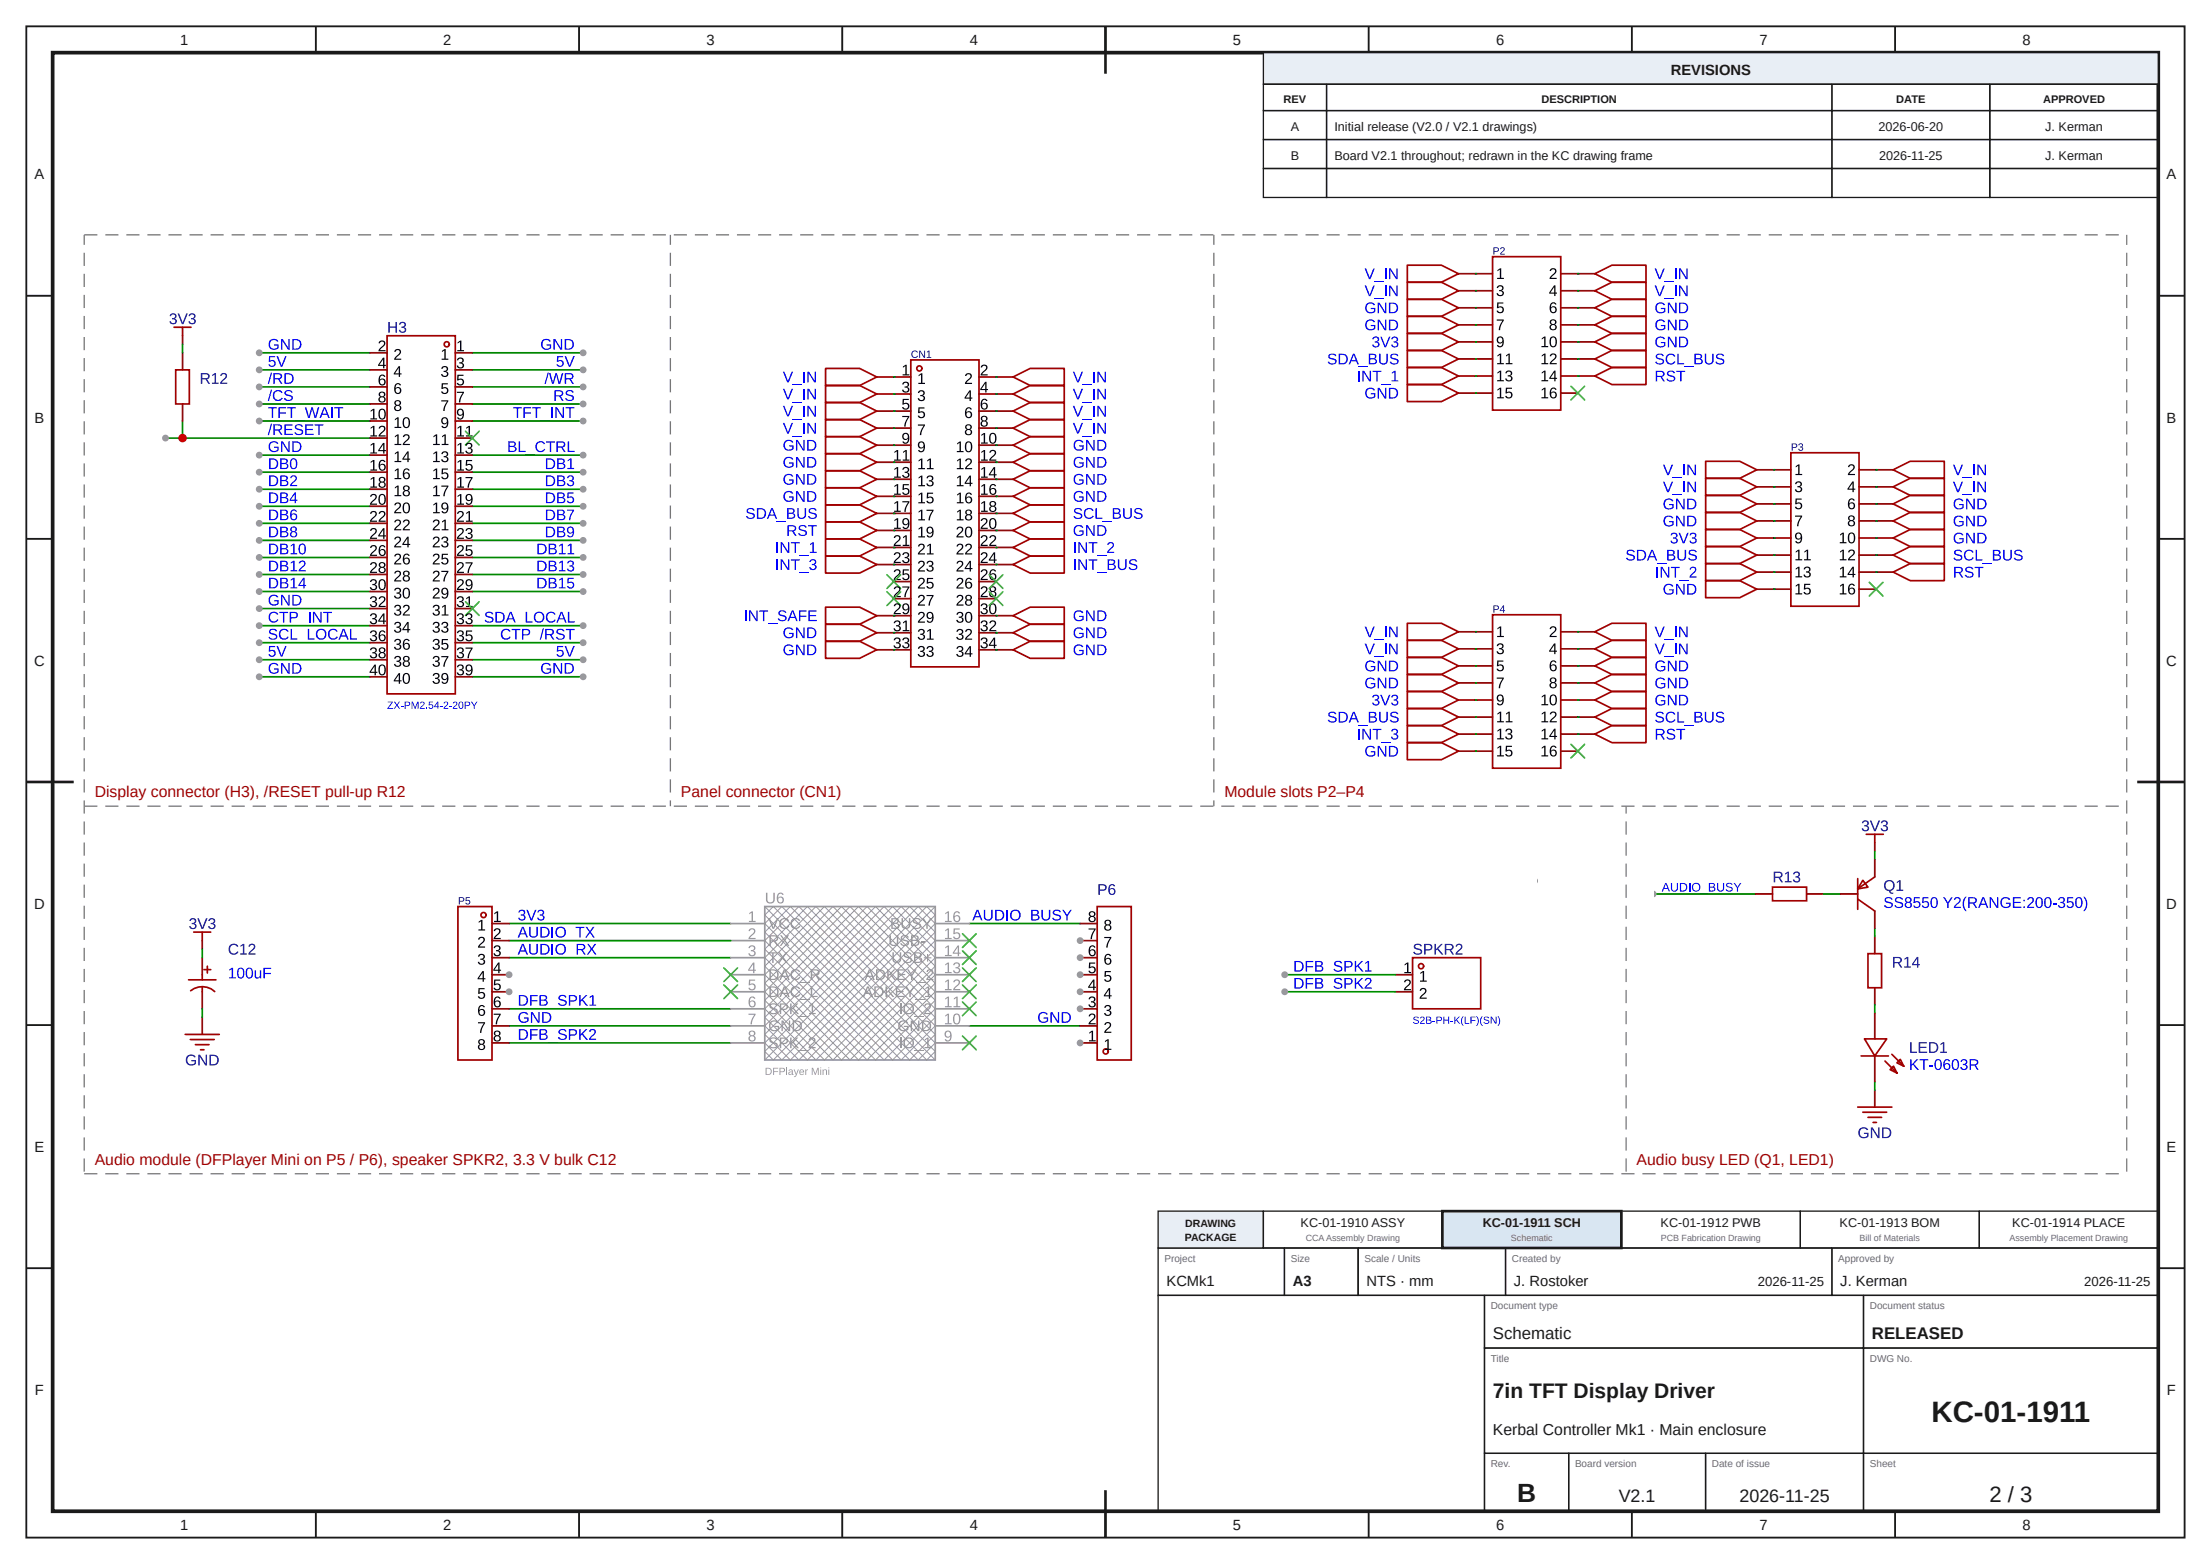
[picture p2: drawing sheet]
<svg xmlns="http://www.w3.org/2000/svg" width="420mm" height="297mm" viewBox="0 0 420 297" stroke-linecap="round" stroke-linejoin="round" font-family="sans-serif">
<defs><g id="words">
<text font-size="5.6" fill="#1a1a1a" x="366.9" y="270">KC-01-1911</text>
<text font-size="5" fill="#1a1a1a" x="288.2" y="285.2">B</text>
<text font-size="4.2" fill="#1a1a1a" x="377.9" y="285.2">2 / 3</text>
<text font-size="4" fill="#1a1a1a" x="283.6" y="265.5">7in TFT Display Driver</text>
<g font-size="3.4" fill="#1a1a1a">
<text x="307.5" y="285.2">V2.1</text>
<text x="330.4" y="285.2">2026-11-25</text>
</g>
<g font-size="3.2" fill="#1a1a1a">
<text x="283.6" y="254.2">Schematic</text>
<text x="355.6" y="254.2">RELEASED</text>
</g>
<g font-size="3" fill="#a10000">
<text x="18" y="151.4">Display connector (H3), /RESET pull-up R12</text>
<text x="129.4" y="151.4">Panel connector (CN1)</text>
<text x="232.6" y="151.4">Module slots P2–P4</text>
<text x="18" y="221.2">Audio module (DFPlayer Mini on P5 / P6), speaker SPKR2, 3.3 V bulk C12</text>
<text x="310.9" y="221.2">Audio busy LED (Q1, LED1)</text>
</g>
<text font-size="3" fill="#1a1a1a" x="283.6" y="272.5">Kerbal Controller Mk1 · Main enclosure</text>
<g font-size="2.8" fill="#1a1a1a">
<text x="34.2" y="8.6">1</text>
<text x="84.2" y="8.6">2</text>
<text x="134.2" y="8.6">3</text>
<text x="184.2" y="8.6">4</text>
<text x="234.2" y="8.6">5</text>
<text x="284.2" y="8.6">6</text>
<text x="334.2" y="8.6">7</text>
<text x="384.2" y="8.6">8</text>
<text x="317.4" y="14.3">REVISIONS</text>
<text x="6.6" y="34.1">A</text>
<text x="411.6" y="34.1">A</text>
<text x="6.6" y="80.2">B</text>
<text x="411.6" y="80.2">B</text>
<text x="6.5" y="126.4">C</text>
<text x="411.5" y="126.4">C</text>
<text x="6.5" y="172.6">D</text>
<text x="411.5" y="172.6">D</text>
<text x="6.6" y="218.7">E</text>
<text x="411.6" y="218.7">E</text>
<text x="221.6" y="244.2">KCMk1</text>
<text x="245.6" y="244.2">A3</text>
<text x="259.6" y="244.2">NTS · mm</text>
<text x="287.6" y="244.2">J. Rostoker</text>
<text x="349.6" y="244.2">J. Kerman</text>
<text x="6.6" y="264.9">F</text>
<text x="411.6" y="264.9">F</text>
<text x="34.2" y="290.6">1</text>
<text x="84.2" y="290.6">2</text>
<text x="134.2" y="290.6">3</text>
<text x="184.2" y="290.6">4</text>
<text x="234.2" y="290.6">5</text>
<text x="284.2" y="290.6">6</text>
<text x="334.2" y="290.6">7</text>
<text x="384.2" y="290.6">8</text>
</g>
<g font-size="2.5" fill="#1a1a1a">
<text x="333.9" y="244.2">2026-11-25</text>
<text x="395.9" y="244.2">2026-11-25</text>
</g>
<g font-size="2.4" fill="#1a1a1a">
<text x="245.2" y="24.9">A</text>
<text x="253.5" y="24.9">Initial release (V2.0 / V2.1 drawings)</text>
<text x="356.9" y="24.9">2026-06-20</text>
<text x="388.5" y="24.9">J. Kerman</text>
<text x="245.2" y="30.4">B</text>
<text x="253.5" y="30.4">Board V2.1 throughout; redrawn in the KC drawing frame</text>
<text x="357" y="30.4">2026-11-25</text>
<text x="388.5" y="30.4">J. Kerman</text>
<text x="247.1" y="233">KC-01-1910 ASSY</text>
<text x="281.7" y="233">KC-01-1911 SCH</text>
<text x="315.5" y="233">KC-01-1912 PWB</text>
<text x="349.5" y="233">KC-01-1913 BOM</text>
<text x="382.3" y="233">KC-01-1914 PLACE</text>
</g>
<g font-size="2.1" fill="#1a1a1a">
<text x="243.8" y="19.6">REV</text>
<text x="292.8" y="19.6">DESCRIPTION</text>
<text x="360.2" y="19.6">DATE</text>
<text x="388.1" y="19.6">APPROVED</text>
</g>
<g font-size="2" fill="#1a1a1a">
<text x="225.2" y="233">DRAWING</text>
<text x="225.1" y="235.6">PACKAGE</text>
</g>
<g font-size="1.9" fill="#6b6b6b">
<text x="221.2" y="239.6">Project</text>
<text x="245.2" y="239.6">Size</text>
<text x="259.2" y="239.6">Scale / Units</text>
<text x="287.2" y="239.6">Created by</text>
<text x="349.2" y="239.6">Approved by</text>
<text x="283.2" y="248.6">Document type</text>
<text x="355.2" y="248.6">Document status</text>
<text x="283.2" y="258.6">Title</text>
<text x="355.2" y="258.6">DWG No.</text>
<text x="283.2" y="278.6">Rev.</text>
<text x="299.2" y="278.6">Board version</text>
<text x="325.2" y="278.6">Date of issue</text>
<text x="355.2" y="278.6">Sheet</text>
</g>
<g font-size="1.7" fill="#6b6b6b">
<text x="248" y="235.7">CCAAssembly Drawing</text>
<text x="287" y="235.7">Schematic</text>
<text x="315.5" y="235.7">PCB Fabrication Drawing</text>
<text x="353.2" y="235.7">Bill of Materials</text>
<text x="381.7" y="235.7">Assembly Placement Drawing</text>
</g>
</g></defs>
<g fill="none" stroke="#1a1a1a" stroke-width=".35">
<path d="M5 5h410v287h-410zM60 5v5M110 5v5M160 5v5M210 5v5M260 5v5M310 5v5M360 5v5M5 56.2h5M410 56.2h5M5 102.3h5M410 102.3h5"/>
<path d="M5 148.5h5M410 148.5h5M5 194.7h5M410 194.7h5M5 240.8h5M410 240.8h5M60 287v5M110 287v5M160 287v5M210 287v5M260 287v5M310 287v5"/>
<path d="M360 287v5"/>
</g>
<path d="M10 10h400v277h-400z" fill="none" stroke="#1a1a1a" stroke-width=".7" stroke-linecap="butt"/>
<path d="M210 5v9M5 148.5h9M406 148.5h9M210 283v9" fill="none" stroke="#1a1a1a" stroke-width=".5"/>
<path d="M240 10h170v6h-170z" fill="#e8eef5"/>
<g fill="none" stroke="#1a1a1a" stroke-width=".25">
<path d="M240 10h170v6h-170zM240 16h12v5h-12zM252 16h96v5h-96zM348 16h30v5h-30zM378 16h32v5h-32zM240 21h12v5.5h-12zM240 26.5h12v5.5h-12zM240 32h12v5.5h-12zM252 21h96v5.5h-96zM252 26.5h96v5.5h-96zM252 32h96v5.5h-96zM348 21h30v5.5h-30z"/>
<path d="M348 26.5h30v5.5h-30zM348 32h30v5.5h-30zM378 21h32v5.5h-32zM378 26.5h32v5.5h-32zM378 32h32v5.5h-32zM220 237h24v9h-24zM244 237h14v9h-14zM258 237h28v9h-28zM286 237h62v9h-62zM348 237h62v9h-62zM220 246h62v41h-62zM282 246h72v10h-72z"/>
<path d="M282 256h72v20h-72zM354 246h56v10h-56zM354 256h56v20h-56zM282 276h16v11h-16zM298 276h26v11h-26zM324 276h30v11h-30zM354 276h56v11h-56z"/>
</g>
<path d="M220 230h20v7h-20z" fill="#e8eef5"/>
<path d="M220 230h20v7h-20zM240 230h34v7h-34z" fill="none" stroke="#1a1a1a" stroke-width=".25"/>
<path d="M274 230h34v7h-34z" fill="#d9e6f2"/>
<path d="M274 230h34v7h-34z" fill="none" stroke="#1a1a1a" stroke-width=".5"/>
<path d="M308 230h34v7h-34zM342 230h34v7h-34zM376 230h34v7h-34z" fill="none" stroke="#1a1a1a" stroke-width=".25"/>
<path d="M28.4 56.7h86.5v79.3h-86.5z" fill="#fff"/>
<g fill="#00f">
<path d="M55.2 110.1l.5-.4h.3v1.8h.5v.2h-1.3v-.2h.5v-1.5l-.5 .3z"/>
<path d="M51.1 109.7a1.59 1.59 0 0 1 1.6 .5 1.03 1.03 0 0 1-.8 1.5h-.8zM51.4 109.9v1.6a.86 .86 0 0 0 1.2-.8 .86 .86 0 0 0-1.2-.8z"/>
<path d="M53.2 109.7a1.33 1.33 0 0 1 1.4 .3l.1 .4-.4 .3a.55 .55 0 0 1 .5 .7 .55 .55 0 0 1-.7 .3h-.9zM53.5 109.9v.7h.5a.34 .34 0 0 0 .4-.3 .34 .34 0 0 0-.4-.4zM53.5 110.8v.7h.5a.38 .38 0 0 0 .4-.1 .38 .38 0 0 0 .1-.4z"/>
<path d="M57.6 109.7h.3v1.4h.2v.2h-.2v.4h-.3v-.4h-.9v-.2zM57.6 110l-.7 1.1h.7z"/>
</g>
<path d="M49.2 112.3h21.1" fill="none" stroke="#008700" stroke-width=".32"/>
<circle cx="49.2" cy="112.3" r=".65" fill="#999"/>
<g fill="#00f">
<path d="M51.3 64.6a1.06 1.06 0 0 1 1.6 .2l-.3 .1a.78 .78 0 0 0-1.1-.2 .78 .78 0 0 0-.1 1.1 .86 .86 0 0 0 1.3 .2v-.4h-.6v-.2h.8v.7a1.11 1.11 0 0 1-1.5 .1 1.11 1.11 0 0 1-.1-1.6z"/>
<path d="M53.4 64.4h.3l1.1 1.7v-1.7h.2v2h-.3l-1.1-1.7v1.7h-.2z"/>
<path d="M55.5 64.4a1.59 1.59 0 0 1 1.6 .4 1.03 1.03 0 0 1-.8 1.6h-.8zM55.8 64.6v1.6a.86 .86 0 0 0 1.2-.8 .86 .86 0 0 0-1.2-.8z"/>
</g>
<path d="M49.2 67h21.1" fill="none" stroke="#008700" stroke-width=".32"/>
<circle cx="49.2" cy="67" r=".65" fill="#999"/>
<g fill="#00f">
<path d="M51.1 96.8a1.59 1.59 0 0 1 1.6 .4 1.03 1.03 0 0 1-.8 1.6h-.8zM51.4 97v1.6a.86 .86 0 0 0 1.2-.8 .86 .86 0 0 0-1.2-.8z"/>
<path d="M53.2 96.8a1.33 1.33 0 0 1 1.4 .2l.1 .4-.4 .3a.55 .55 0 0 1 .5 .7 .55 .55 0 0 1-.7 .4h-.9zM53.5 97v.6h.5a.34 .34 0 0 0 .4-.3 .34 .34 0 0 0-.4-.3zM53.5 97.8v.8h.5a.38 .38 0 0 0 .4-.2 .38 .38 0 0 0 .1-.4z"/>
<path d="M55.4 96.9a.63 .63 0 0 1 1 .2l-.2 .1a.42 .42 0 0 0-.6-.2 .42 .42 0 0 0-.2 .5v.3a.65 .65 0 0 1 1 .1 .65 .65 0 0 1-.3 .9 .65 .65 0 0 1-.9-.4l-.1-.9zM55.3 98.1a.45 .45 0 0 0 .9 0 .45 .45 0 0 0-.9 0z"/>
</g>
<path d="M49.2 99.4h21.1" fill="none" stroke="#008700" stroke-width=".32"/>
<circle cx="49.2" cy="99.4" r=".65" fill="#999"/>
<g fill="#00f">
<path d="M55.2 106.8l.5-.3h.3v1.8h.5v.2h-1.3v-.2h.5v-1.6l-.5 .4z"/>
<path d="M57 106.6a.65 .65 0 0 1 1 .1 .65 .65 0 0 1-.4 1l-.6 .6h1.1v.2h-1.4l.1-.3 .5-.5a.6 .6 0 0 0 .3-1l-.5 .1-.1 .2h-.2z"/>
<path d="M51.1 106.5a1.59 1.59 0 0 1 1.6 .4 1.03 1.03 0 0 1-.8 1.6h-.8zM51.4 106.7v1.6a.86 .86 0 0 0 1.2-.8 .86 .86 0 0 0-1.2-.8z"/>
<path d="M53.2 106.5a1.33 1.33 0 0 1 1.4 .3l.1 .3-.4 .3a.55 .55 0 0 1 .5 .7 .55 .55 0 0 1-.7 .4h-.9zM53.5 106.7v.6h.5a.34 .34 0 0 0 .4-.3 .34 .34 0 0 0-.4-.3zM53.5 107.6v.7h.5a.38 .38 0 0 0 .4-.1 .38 .38 0 0 0 .1-.5z"/>
</g>
<path d="M49.2 109.1h21.1" fill="none" stroke="#008700" stroke-width=".32"/>
<circle cx="49.2" cy="109.1" r=".65" fill="#999"/>
<g fill="#00f">
<path d="M51.2 119.7a.91 .91 0 0 1 1.4 .2h-.2a.49 .49 0 0 0-.6-.3 .49 .49 0 0 0-.4 .5l.5 .2a.62 .62 0 0 1 .8 .6 .62 .62 0 0 1-.8 .6 .74 .74 0 0 1-.9-.5l.3-.1a.57 .57 0 0 0 .6 .4 .57 .57 0 0 0 .5-.5l-.5-.2a.65 .65 0 0 1-.6-.3 .65 .65 0 0 1-.1-.6z"/>
<path d="M53.2 119.7a1.01 1.01 0 0 1 1.6 .2l-.2 .1a.76 .76 0 0 0-1.1-.2 .76 .76 0 0 0-.2 1.1l.5 .3a.7 .7 0 0 0 .8-.4l.2 .2a1.04 1.04 0 0 1-1.5 .3 1.04 1.04 0 0 1-.1-1.6z"/>
<path d="M55.2 119.4h.3v1.8h1v.3h-1.3z"/>
<path d="M56.5 121.9h1.8v.1h-1.8z"/>
<path d="M58.5 119.4h.2v1.8h1.1v.3h-1.3z"/>
<path d="M62.6 119.7a1.01 1.01 0 0 1 1.6 .2l-.3 .1a.76 .76 0 0 0-1.1-.2 .76 .76 0 0 0-.1 1.1l.4 .3a.7 .7 0 0 0 .8-.4l.3 .2a1.04 1.04 0 0 1-1.6 .3 1.04 1.04 0 0 1 0-1.6z"/>
<path d="M66.5 119.4h.3v1.8h1v.3h-1.3z"/>
<path d="M59.9 120.4a1.05 1.05 0 0 1 2.1 0 1.05 1.05 0 0 1-2.1 0zM60.5 119.8a.79 .79 0 0 0 0 1.2 .79 .79 0 0 0 1.2-.1 .79 .79 0 0 0-.2-1.1 .79 .79 0 0 0-1 0z"/>
<path d="M65.1 119.4h.3l.8 2.1h-.2l-.3-.6h-.9l-.2 .6h-.3zM65.3 119.6l-.4 1.1h.7z"/>
</g>
<path d="M49.2 122.1h21.1" fill="none" stroke="#008700" stroke-width=".32"/>
<circle cx="49.2" cy="122.1" r=".65" fill="#999"/>
<g fill="#00f">
<path d="M51.1 87.1a1.59 1.59 0 0 1 1.6 .4 1.03 1.03 0 0 1-.8 1.6h-.8zM51.4 87.3v1.6a.86 .86 0 0 0 1.2-.8 .86 .86 0 0 0-1.2-.8z"/>
<path d="M53.2 87.1a1.33 1.33 0 0 1 1.4 .2l.1 .4-.4 .3a.55 .55 0 0 1 .5 .7 .55 .55 0 0 1-.7 .4h-.9zM53.5 87.3v.6h.5a.34 .34 0 0 0 .4-.3 .34 .34 0 0 0-.4-.3zM53.5 88.1v.8h.5a.38 .38 0 0 0 .4-.2 .38 .38 0 0 0 .1-.4z"/>
<path d="M55.4 87.1a.76 .76 0 0 1 .9 .1 .76 .76 0 0 1 .2 .9 .76 .76 0 0 1-.7 1 .76 .76 0 0 1-.7-1v-.6zM55.6 87.3a1.41 1.41 0 0 0 0 1.5 .56 .56 0 0 0 .5-.1 .56 .56 0 0 0 .1-.6v-.3a.47 .47 0 0 0-.6-.5z"/>
</g>
<path d="M49.2 89.7h21.1" fill="none" stroke="#008700" stroke-width=".32"/>
<circle cx="49.2" cy="89.7" r=".65" fill="#999"/>
<g fill="#00f">
<path d="M55.3 90.4a.65 .65 0 0 1 1 .1 .65 .65 0 0 1-.3 1l-.6 .6h1v.2h-1.3l.1-.3 .4-.5a.6 .6 0 0 0 .3-1l-.4 .1-.1 .2h-.3z"/>
<path d="M51.1 90.3a1.59 1.59 0 0 1 1.6 .4 1.03 1.03 0 0 1-.8 1.6h-.8zM51.4 90.5v1.6a.86 .86 0 0 0 1.2-.8 .86 .86 0 0 0-1.2-.8z"/>
<path d="M53.2 90.3a1.33 1.33 0 0 1 1.4 .3l.1 .3-.4 .3a.55 .55 0 0 1 .5 .7 .55 .55 0 0 1-.7 .4h-.9zM53.5 90.5v.7h.5a.34 .34 0 0 0 .4-.4 .34 .34 0 0 0-.4-.3zM53.5 91.4v.7h.5a.38 .38 0 0 0 .4-.1 .38 .38 0 0 0 .1-.5z"/>
</g>
<path d="M49.2 92.9h21.1" fill="none" stroke="#008700" stroke-width=".32"/>
<circle cx="49.2" cy="92.9" r=".65" fill="#999"/>
<g fill="#00f">
<path d="M51.3 113.2a1.06 1.06 0 0 1 1.6 .2l-.3 .1a.78 .78 0 0 0-1.1-.2 .78 .78 0 0 0-.1 1.1 .86 .86 0 0 0 1.3 .2v-.4h-.6v-.2h.8v.7a1.11 1.11 0 0 1-1.5 .1 1.11 1.11 0 0 1-.1-1.6z"/>
<path d="M53.4 113h.3l1.1 1.7v-1.7h.2v2h-.3l-1.1-1.7v1.7h-.2z"/>
<path d="M55.5 113a1.59 1.59 0 0 1 1.6 .4 1.03 1.03 0 0 1-.8 1.6h-.8zM55.8 113.2v1.6a.86 .86 0 0 0 1.2-.8 .86 .86 0 0 0-1.2-.8z"/>
</g>
<path d="M49.2 115.6h21.1" fill="none" stroke="#008700" stroke-width=".32"/>
<circle cx="49.2" cy="115.6" r=".65" fill="#999"/>
<g fill="#00f">
<path d="M51.3 84.1a1.06 1.06 0 0 1 1.6 .2h-.3a.78 .78 0 0 0-1.1-.1 .78 .78 0 0 0-.1 1.1 .86 .86 0 0 0 1.3 .1v-.3h-.6v-.3h.8v.7a1.11 1.11 0 0 1-1.5 .1 1.11 1.11 0 0 1-.1-1.5z"/>
<path d="M53.4 83.8h.3l1.1 1.8v-1.8h.2v2h-.3l-1.1-1.7v1.7h-.2z"/>
<path d="M55.5 83.8a1.59 1.59 0 0 1 1.6 .5 1.03 1.03 0 0 1-.8 1.5h-.8zM55.8 84v1.6a.86 .86 0 0 0 1.2-.8 .86 .86 0 0 0-1.2-.8z"/>
</g>
<path d="M49.2 86.4h21.1" fill="none" stroke="#008700" stroke-width=".32"/>
<circle cx="49.2" cy="86.4" r=".65" fill="#999"/>
<g fill="#00f">
<path d="M51.3 126.2a1.06 1.06 0 0 1 1.6 .2h-.3a.78 .78 0 0 0-1.1-.1 .78 .78 0 0 0-.1 1.1 .86 .86 0 0 0 1.3 .1v-.3h-.6v-.3h.8v.7a1.11 1.11 0 0 1-1.5 .1 1.11 1.11 0 0 1-.1-1.5z"/>
<path d="M53.4 125.9h.3l1.1 1.7v-1.7h.2v2h-.3l-1.1-1.7v1.7h-.2z"/>
<path d="M55.5 125.9a1.59 1.59 0 0 1 1.6 .5 1.03 1.03 0 0 1-.8 1.5h-.8zM55.8 126.1v1.6a.86 .86 0 0 0 1.2-.8 .86 .86 0 0 0-1.2-.8z"/>
</g>
<path d="M49.2 128.5h21.1" fill="none" stroke="#008700" stroke-width=".32"/>
<circle cx="49.2" cy="128.5" r=".65" fill="#999"/>
<g fill="#00f">
<path d="M55.2 103.6l.5-.4h.3v1.9h.5v.2h-1.3v-.2h.5v-1.6l-.5 .3z"/>
<path d="M51.1 103.2a1.59 1.59 0 0 1 1.6 .5 1.03 1.03 0 0 1-.8 1.6h-.8zM51.4 103.5v1.6a.86 .86 0 0 0 1.2-.8 .86 .86 0 0 0-1.2-.8z"/>
<path d="M53.2 103.2a1.33 1.33 0 0 1 1.4 .3l.1 .4-.4 .3a.55 .55 0 0 1 .5 .7 .55 .55 0 0 1-.7 .4h-.9zM53.5 103.5v.6h.5a.34 .34 0 0 0 .4-.3 .34 .34 0 0 0-.4-.3zM53.5 104.3v.8h.5a.38 .38 0 0 0 .4-.2 .38 .38 0 0 0 .1-.4z"/>
<path d="M57 103.3a.76 .76 0 0 1 .9 .1 .76 .76 0 0 1 .2 .9 .76 .76 0 0 1-.7 1 .76 .76 0 0 1-.7-1l.1-.6zM57.2 103.5a1.41 1.41 0 0 0 0 1.5 .56 .56 0 0 0 .6-.2 .56 .56 0 0 0 .1-.5l-.1-.3a.47 .47 0 0 0-.6-.5z"/>
</g>
<path d="M49.2 105.9h21.1" fill="none" stroke="#008700" stroke-width=".32"/>
<circle cx="49.2" cy="105.9" r=".65" fill="#999"/>
<g fill="#00f">
<path d="M51.1 100a1.59 1.59 0 0 1 1.6 .5 1.03 1.03 0 0 1-.8 1.5h-.8zM51.4 100.2v1.6a.86 .86 0 0 0 1.2-.8 .86 .86 0 0 0-1.2-.8z"/>
<path d="M53.2 100a1.33 1.33 0 0 1 1.4 .3l.1 .4-.4 .3a.55 .55 0 0 1 .5 .6 .55 .55 0 0 1-.7 .4h-.9zM53.5 100.2v.7h.5a.34 .34 0 0 0 .4-.4 .34 .34 0 0 0-.4-.3zM53.5 101.1v.7h.5a.38 .38 0 0 0 .4-.1 .38 .38 0 0 0 .1-.5z"/>
<path d="M55.3 100.1a.58 .58 0 0 1 .9 0 .58 .58 0 0 1-.1 .9 .59 .59 0 0 1 .3 .8 .59 .59 0 0 1-.8 .2 .55 .55 0 0 1-.5-.5 .55 .55 0 0 1 .4-.5l-.3-.3zM55.4 100.5a.37 .37 0 0 0 .7 0 .37 .37 0 0 0-.7 0zM55.4 101.5a.42 .42 0 0 0 .8 0 .42 .42 0 0 0-.8 0z"/>
</g>
<path d="M49.2 102.6h21.1" fill="none" stroke="#008700" stroke-width=".32"/>
<circle cx="49.2" cy="102.6" r=".65" fill="#999"/>
<g fill="#00f">
<path d="M51.3 116.4a1.01 1.01 0 0 1 1.6 .3l-.3 .1a.76 .76 0 0 0-1.1-.3 .76 .76 0 0 0-.1 1.1l.4 .4a.7 .7 0 0 0 .9-.4l.2 .1a1.04 1.04 0 0 1-1.6 .3 1.04 1.04 0 0 1 0-1.6z"/>
<path d="M53.1 116.2h1.6v.2h-.7v1.8h-.2v-1.8h-.7z"/>
<path d="M56.7 118.6h1.7v.2h-1.7z"/>
<path d="M55 116.2a1.73 1.73 0 0 1 1.4 .2 .63 .63 0 0 1 .1 .7 .63 .63 0 0 1-.6 .3h-.6v.8h-.3zM55.3 116.4v.8h.8a.41 .41 0 0 0 0-.7z"/>
</g>
<path d="M58.8 116.2v2" fill="none" stroke="#00f" stroke-width=".27"/>
<g fill="#00f">
<path d="M59.4 116.2h.4l1.1 1.7-.1-1.7h.3v2h-.3l-1.1-1.7v1.7h-.3z"/>
<path d="M61.4 116.2h1.7v.2h-.7v1.8h-.3v-1.8h-.7z"/>
</g>
<path d="M49.2 118.8h21.1" fill="none" stroke="#008700" stroke-width=".32"/>
<circle cx="49.2" cy="118.8" r=".65" fill="#999"/>
<g fill="#00f">
<path d="M51.1 93.5a1.59 1.59 0 0 1 1.6 .5 1.03 1.03 0 0 1-.8 1.6h-.8zM51.4 93.7v1.6a.86 .86 0 0 0 1.2-.8 .86 .86 0 0 0-1.2-.8z"/>
<path d="M53.2 93.5a1.33 1.33 0 0 1 1.4 .3l.1 .4-.4 .3a.55 .55 0 0 1 .5 .7 .55 .55 0 0 1-.7 .4h-.9zM53.5 93.7v.7h.5a.34 .34 0 0 0 .4-.3 .34 .34 0 0 0-.4-.4zM53.5 94.6v.7h.5a.38 .38 0 0 0 .4-.1 .38 .38 0 0 0 .1-.4z"/>
<path d="M56 93.5h.2v1.4h.3v.2h-.3v.5h-.2v-.5h-1v-.2zM56 93.8l-.7 1.1h.7z"/>
</g>
<path d="M49.2 96.1h21.1" fill="none" stroke="#008700" stroke-width=".32"/>
<circle cx="49.2" cy="96.1" r=".65" fill="#999"/>
<g fill="#00f">
<path d="M103 126.2a1.06 1.06 0 0 1 1.6 .2h-.2a.78 .78 0 0 0-1.1-.1 .78 .78 0 0 0-.2 1.1 .86 .86 0 0 0 1.3 .1v-.3h-.6v-.3h.9v.7a1.11 1.11 0 0 1-1.6 .1 1.11 1.11 0 0 1-.1-1.5z"/>
<path d="M105.1 125.9h.4l1.1 1.7-.1-1.7h.3v2h-.3l-1.1-1.7v1.7h-.3z"/>
<path d="M107.3 125.9a1.59 1.59 0 0 1 1.6 .5 1.03 1.03 0 0 1-.9 1.5h-.7zM107.5 126.1v1.6a.86 .86 0 0 0 1.2-.8 .86 .86 0 0 0-1.2-.8z"/>
</g>
<path d="M89.7 128.5h21.1" fill="none" stroke="#008700" stroke-width=".32"/>
<circle cx="110.8" cy="128.5" r=".65" fill="#999"/>
<g fill="#00f">
<path d="M103 64.6a1.06 1.06 0 0 1 1.6 .2l-.2 .1a.78 .78 0 0 0-1.1-.2 .78 .78 0 0 0-.2 1.1 .86 .86 0 0 0 1.3 .2v-.4h-.6v-.2h.9v.7a1.11 1.11 0 0 1-1.6 .1 1.11 1.11 0 0 1-.1-1.6z"/>
<path d="M105.1 64.4h.4l1.1 1.7-.1-1.7h.3v2h-.3l-1.1-1.7v1.7h-.3z"/>
<path d="M107.3 64.4a1.59 1.59 0 0 1 1.6 .4 1.03 1.03 0 0 1-.9 1.6h-.7zM107.5 64.6v1.6a.86 .86 0 0 0 1.2-.8 .86 .86 0 0 0-1.2-.8z"/>
</g>
<path d="M89.7 67h21.1" fill="none" stroke="#008700" stroke-width=".32"/>
<circle cx="110.8" cy="67" r=".65" fill="#999"/>
<g fill="#00f">
<path d="M51.5 74h.2l-.6 2.2h-.2z"/>
<path d="M52.1 74.3a1.01 1.01 0 0 1 1.6 .3l-.3 .1a.76 .76 0 0 0-1.1-.3 .76 .76 0 0 0-.1 1.1l.4 .4a.7 .7 0 0 0 .9-.4l.2 .1a1.04 1.04 0 0 1-1.6 .3 1.04 1.04 0 0 1 0-1.6z"/>
<path d="M54.1 74.3a.91 .91 0 0 1 1.5 .2l-.3 .1a.49 .49 0 0 0-.5-.4 .49 .49 0 0 0-.4 .6l.5 .2a.62 .62 0 0 1 .7 .6 .62 .62 0 0 1-.8 .6 .74 .74 0 0 1-.9-.6h.3a.57 .57 0 0 0 .6 .4 .57 .57 0 0 0 .5-.6l-.4-.2a.65 .65 0 0 1-.7-.2 .65 .65 0 0 1-.1-.7z"/>
</g>
<path d="M49.2 76.7h21.1" fill="none" stroke="#008700" stroke-width=".32"/>
<circle cx="49.2" cy="76.7" r=".65" fill="#999"/>
<g fill="#00f">
<path d="M51.5 80.5h.2l-.6 2.1h-.2z"/>
<path d="M54 80.6h1.6v.2h-1.3v.6h1.2v.3h-1.2v.7h1.3v.2h-1.6z"/>
<path d="M56.1 80.8a.91 .91 0 0 1 1.5 .2l-.3 .1a.49 .49 0 0 0-.6-.4 .49 .49 0 0 0-.4 .5l.5 .2a.62 .62 0 0 1 .8 .7 .62 .62 0 0 1-.8 .5 .74 .74 0 0 1-.9-.5h.3a.57 .57 0 0 0 .6 .4 .57 .57 0 0 0 .5-.6l-.5-.2a.65 .65 0 0 1-.6-.2 .65 .65 0 0 1-.1-.7z"/>
<path d="M58 80.6h1.5v.2h-1.3v.6h1.2v.3h-1.2v.7h1.4v.2h-1.6z"/>
<path d="M59.8 80.6h1.6v.2h-.7v1.8h-.2v-1.8h-.7z"/>
<path d="M51.9 80.6h1a.59 .59 0 0 1 .7 .4 .59 .59 0 0 1-.5 .7l.6 .9h-.3l-.6-.8h-.6v.8h-.3zM52.2 80.8v.7h.7a.38 .38 0 0 0 .4-.3 .38 .38 0 0 0-.4-.4z"/>
</g>
<path d="M34.7 80v3.2M31.4 83.2h38.9" fill="none" stroke="#008700" stroke-width=".32"/>
<circle cx="34.7" cy="83.2" r=".81" fill="#c00"/>
<circle cx="31.4" cy="83.2" r=".65" fill="#999"/>
<g fill="#00f">
<path d="M51.1 67.6h1.2v.2h-1v.7a.7 .7 0 0 1 1 .3 .7 .7 0 0 1-.4 .9 .7 .7 0 0 1-.9-.5h.2a.45 .45 0 0 0 .7 .2 .45 .45 0 0 0 .1-.7 .45 .45 0 0 0-.7 0h-.3z"/>
<path d="M52.5 67.6h.3l.7 1.8 .7-1.8h.3l-.9 2.1h-.3z"/>
</g>
<path d="M49.2 70.2h21.1" fill="none" stroke="#008700" stroke-width=".32"/>
<circle cx="49.2" cy="70.2" r=".65" fill="#999"/>
<g fill="#00f">
<path d="M51.5 70.8h.2l-.6 2.1h-.2z"/>
<path d="M51.9 70.9h1a.59 .59 0 0 1 .7 .4 .59 .59 0 0 1-.5 .7l.6 .9h-.3l-.6-.9h-.6v.9h-.3zM52.2 71.1v.7h.7a.38 .38 0 0 0 .4-.4 .38 .38 0 0 0-.4-.3z"/>
<path d="M54 70.9a1.59 1.59 0 0 1 1.7 .4 1.03 1.03 0 0 1-.9 1.6h-.8zM54.3 71.1v1.6a.86 .86 0 0 0 1.2-.8 .86 .86 0 0 0-1.2-.8z"/>
</g>
<path d="M49.2 73.5h21.1" fill="none" stroke="#008700" stroke-width=".32"/>
<circle cx="49.2" cy="73.5" r=".65" fill="#999"/>
<g fill="#00f">
<path d="M51.1 122.7h1.2v.2h-1v.6a.7 .7 0 0 1 1 .3 .7 .7 0 0 1-.4 1 .7 .7 0 0 1-.9-.6h.2a.45 .45 0 0 0 .7 .2 .45 .45 0 0 0 .1-.7 .45 .45 0 0 0-.7 .1h-.3z"/>
<path d="M52.5 122.7h.3l.7 1.8 .7-1.8h.3l-.9 2h-.3z"/>
</g>
<path d="M49.2 125.3h21.1" fill="none" stroke="#008700" stroke-width=".32"/>
<circle cx="49.2" cy="125.3" r=".65" fill="#999"/>
<g fill="#00f">
<path d="M50.9 77.3h1.7v.3h-.7v1.8h-.3v-1.8h-.7z"/>
<path d="M52.9 77.3h1.4v.3h-1.1v.7h1.1v.2h-1.1v.9h-.3z"/>
<path d="M54.5 77.3h1.7v.3h-.7v1.8h-.3v-1.8h-.7z"/>
<path d="M56.2 79.8h1.7v.1h-1.7z"/>
<path d="M57.9 77.3h.3l.5 1.8 .5-1.8h.2l.5 1.8 .5-1.8h.3l-.6 2.1h-.4l-.4-1.8-.5 1.8h-.3z"/>
<path d="M61.5 77.3h.3l.8 2.1h-.2l-.3-.6h-.9l-.2 .6h-.3zM61.7 77.5l-.4 1.1h.7z"/>
</g>
<path d="M63.1 77.3v2.1" fill="none" stroke="#00f" stroke-width=".27"/>
<path d="M63.5 77.3h1.7v.3h-.7v1.8h-.3v-1.8h-.7z" fill="#00f"/>
<path d="M49.2 80h21.1" fill="none" stroke="#008700" stroke-width=".32"/>
<circle cx="49.2" cy="80" r=".65" fill="#999"/>
<g fill="#00f">
<path d="M107.8 87.4l.5-.3h.3v1.8h.5v.2h-1.3v-.2h.5v-1.6l-.5 .3z"/>
<path d="M103.7 87.1a1.59 1.59 0 0 1 1.6 .4 1.03 1.03 0 0 1-.8 1.6h-.8zM104 87.3v1.6a.86 .86 0 0 0 1.2-.8 .86 .86 0 0 0-1.2-.8z"/>
<path d="M105.8 87.1a1.33 1.33 0 0 1 1.4 .2l.1 .4-.4 .3a.55 .55 0 0 1 .5 .7 .55 .55 0 0 1-.7 .4h-.9zM106.1 87.3v.6h.5a.34 .34 0 0 0 .4-.3 .34 .34 0 0 0-.4-.3zM106.1 88.1v.8h.5a.38 .38 0 0 0 .5-.2 .38 .38 0 0 0 0-.4z"/>
</g>
<path d="M89.7 89.7h21.1" fill="none" stroke="#008700" stroke-width=".32"/>
<circle cx="110.8" cy="89.7" r=".65" fill="#999"/>
<g fill="#00f">
<path d="M106.2 110.1l.5-.4h.2v1.8h.5v.2h-1.2v-.2h.5v-1.5l-.5 .3z"/>
<path d="M107.8 109.7h1.2v.2h-.9l-.1 .7a.7 .7 0 0 1 1 .3 .7 .7 0 0 1-.4 .9 .7 .7 0 0 1-.9-.5h.3a.45 .45 0 0 0 .6 .2 .45 .45 0 0 0 .1-.7 .45 .45 0 0 0-.7 0h-.2z"/>
<path d="M102.1 109.7a1.59 1.59 0 0 1 1.6 .5 1.03 1.03 0 0 1-.8 1.5h-.8zM102.4 109.9v1.6a.86 .86 0 0 0 1.2-.8 .86 .86 0 0 0-1.2-.8z"/>
<path d="M104.2 109.7a1.33 1.33 0 0 1 1.4 .3v.4l-.3 .3a.55 .55 0 0 1 .5 .7 .55 .55 0 0 1-.8 .3h-.8zM104.5 109.9v.7h.5a.34 .34 0 0 0 .4-.3 .34 .34 0 0 0-.4-.4zM104.5 110.8v.7h.5a.38 .38 0 0 0 .4-.1 .38 .38 0 0 0 .1-.4z"/>
</g>
<path d="M89.7 112.3h21.1" fill="none" stroke="#008700" stroke-width=".32"/>
<circle cx="110.8" cy="112.3" r=".65" fill="#999"/>
<g fill="#00f">
<path d="M107.8 93.5h1.2v.2h-1v.7a.7 .7 0 0 1 1 .3 .7 .7 0 0 1-.4 .9 .7 .7 0 0 1-.9-.5h.2a.45 .45 0 0 0 .7 .2 .45 .45 0 0 0 .1-.7 .45 .45 0 0 0-.7 0h-.3z"/>
<path d="M103.7 93.5a1.59 1.59 0 0 1 1.6 .5 1.03 1.03 0 0 1-.8 1.6h-.8zM104 93.7v1.6a.86 .86 0 0 0 1.2-.8 .86 .86 0 0 0-1.2-.8z"/>
<path d="M105.8 93.5a1.33 1.33 0 0 1 1.4 .3l.1 .4-.4 .3a.55 .55 0 0 1 .5 .7 .55 .55 0 0 1-.7 .4h-.9zM106.1 93.7v.7h.5a.34 .34 0 0 0 .4-.3 .34 .34 0 0 0-.4-.4zM106.1 94.6v.7h.5a.38 .38 0 0 0 .5-.1 .38 .38 0 0 0 0-.4z"/>
</g>
<path d="M89.7 96.1h21.1" fill="none" stroke="#008700" stroke-width=".32"/>
<circle cx="110.8" cy="96.1" r=".65" fill="#999"/>
<g fill="#00f">
<path d="M106.2 103.6l.5-.4h.2v1.9h.5v.2h-1.2v-.2h.5v-1.6l-.5 .3z"/>
<path d="M107.9 103.6l.4-.4h.3v1.9h.5v.2h-1.3v-.2h.5v-1.6l-.4 .3z"/>
<path d="M102.1 103.2a1.59 1.59 0 0 1 1.6 .5 1.03 1.03 0 0 1-.8 1.6h-.8zM102.4 103.5v1.6a.86 .86 0 0 0 1.2-.8 .86 .86 0 0 0-1.2-.8z"/>
<path d="M104.2 103.2a1.33 1.33 0 0 1 1.4 .3v.4l-.3 .3a.55 .55 0 0 1 .5 .7 .55 .55 0 0 1-.8 .4h-.8zM104.5 103.5v.6h.5a.34 .34 0 0 0 .4-.3 .34 .34 0 0 0-.4-.3zM104.5 104.3v.8h.5a.38 .38 0 0 0 .4-.2 .38 .38 0 0 0 .1-.4z"/>
</g>
<path d="M89.7 105.9h21.1" fill="none" stroke="#008700" stroke-width=".32"/>
<circle cx="110.8" cy="105.9" r=".65" fill="#999"/>
<g fill="#00f">
<path d="M92.3 116.4a.91 .91 0 0 1 1.4 .2l-.3 .1a.49 .49 0 0 0-.5-.4 .49 .49 0 0 0-.4 .6l.5 .2a.62 .62 0 0 1 .8 .6 .62 .62 0 0 1-.9 .6 .74 .74 0 0 1-.8-.6h.2a.57 .57 0 0 0 .7 .4 .57 .57 0 0 0 .4-.6l-.4-.2a.65 .65 0 0 1-.7-.2 .65 .65 0 0 1 0-.7z"/>
<path d="M97.9 118.6h1.8v.2h-1.8z"/>
<path d="M99.9 116.2h.2v1.8h1.1v.2h-1.3z"/>
<path d="M104 116.4a1.01 1.01 0 0 1 1.5 .3l-.2 .1a.76 .76 0 0 0-1.1-.3 .76 .76 0 0 0-.1 1.1l.4 .4a.7 .7 0 0 0 .8-.4l.3 .1a1.04 1.04 0 0 1-1.6 .3 1.04 1.04 0 0 1 0-1.6z"/>
<path d="M107.9 116.2h.3v1.8h1v.2h-1.3z"/>
<path d="M94.1 116.2a1.59 1.59 0 0 1 1.7 .5 1.03 1.03 0 0 1-.9 1.5h-.8zM94.4 116.4v1.6a.86 .86 0 0 0 1.2-.8 .86 .86 0 0 0-1.2-.8z"/>
<path d="M96.9 116.2h.3l.8 2h-.3l-.2-.6h-1l-.2 .6h-.3zM97 116.4l-.4 1h.8z"/>
<path d="M101.3 117.2a1.05 1.05 0 0 1 2.1 0 1.05 1.05 0 0 1-2.1 0zM101.9 116.6a.79 .79 0 0 0 0 1.2 .79 .79 0 0 0 1.1-.1 .79 .79 0 0 0-.1-1.1 .79 .79 0 0 0-1 0z"/>
<path d="M106.5 116.2h.3l.8 2h-.2l-.3-.6h-.9l-.2 .6h-.3zM106.7 116.4l-.4 1h.7z"/>
</g>
<path d="M89.7 118.8h21.1" fill="none" stroke="#008700" stroke-width=".32"/>
<circle cx="110.8" cy="118.8" r=".65" fill="#999"/>
<g fill="#00f">
<path d="M95.4 119.7a1.01 1.01 0 0 1 1.6 .2l-.3 .1a.76 .76 0 0 0-1-.2 .76 .76 0 0 0-.2 1.1l.4 .3a.7 .7 0 0 0 .9-.4l.2 .2a1.04 1.04 0 0 1-1.5 .3 1.04 1.04 0 0 1-.1-1.6z"/>
<path d="M97.2 119.4h1.7v.3h-.7v1.8h-.3v-1.8h-.7z"/>
<path d="M100.8 121.9h1.8v.1h-1.8z"/>
<path d="M103.1 119.3h.2l-.5 2.2h-.3z"/>
<path d="M105.8 119.7a.91 .91 0 0 1 1.4 .2h-.2a.49 .49 0 0 0-.6-.3 .49 .49 0 0 0-.4 .5l.5 .2a.62 .62 0 0 1 .8 .6 .62 .62 0 0 1-.8 .6 .74 .74 0 0 1-.9-.5l.3-.1a.57 .57 0 0 0 .6 .4 .57 .57 0 0 0 .5-.5l-.5-.2a.65 .65 0 0 1-.6-.3 .65 .65 0 0 1-.1-.6z"/>
<path d="M107.5 119.4h1.7v.3h-.7v1.8h-.3v-1.8h-.7z"/>
<path d="M99.2 119.4a1.73 1.73 0 0 1 1.3 .2 .63 .63 0 0 1 .2 .7 .63 .63 0 0 1-.7 .4h-.6v.8h-.2zM99.4 119.7v.8l.8-.1a.41 .41 0 0 0 0-.7z"/>
<path d="M103.6 119.4h.9a.59 .59 0 0 1 .7 .5 .59 .59 0 0 1-.4 .7l.5 .9h-.3l-.5-.9h-.6v.9h-.3zM103.9 119.7v.7h.6a.38 .38 0 0 0 .5-.4 .38 .38 0 0 0-.5-.3z"/>
</g>
<path d="M89.7 122.1h21.1" fill="none" stroke="#008700" stroke-width=".32"/>
<circle cx="110.8" cy="122.1" r=".65" fill="#999"/>
<g fill="#00f">
<path d="M103.7 100a1.59 1.59 0 0 1 1.6 .5 1.03 1.03 0 0 1-.8 1.5h-.8zM104 100.2v1.6a.86 .86 0 0 0 1.2-.8 .86 .86 0 0 0-1.2-.8z"/>
<path d="M105.8 100a1.33 1.33 0 0 1 1.4 .3l.1 .4-.4 .3a.55 .55 0 0 1 .5 .6 .55 .55 0 0 1-.7 .4h-.9zM106.1 100.2v.7h.5a.34 .34 0 0 0 .4-.4 .34 .34 0 0 0-.4-.3zM106.1 101.1v.7h.5a.38 .38 0 0 0 .5-.1 .38 .38 0 0 0 0-.5z"/>
<path d="M107.9 100.2a.74 .74 0 0 1 .9-.1 .74 .74 0 0 1 .3 .9 .77 .77 0 0 1-.3 .9 .77 .77 0 0 1-1-.1l-.1-.2h.3a.43 .43 0 0 0 .5 .2 .43 .43 0 0 0 .3-.5v-.2a.65 .65 0 0 1-1 0 .65 .65 0 0 1 .1-.9zM107.9 100.7a.45 .45 0 0 0 .9 0 .45 .45 0 0 0-.9 0z"/>
</g>
<path d="M89.7 102.6h21.1" fill="none" stroke="#008700" stroke-width=".32"/>
<circle cx="110.8" cy="102.6" r=".65" fill="#999"/>
<g fill="#00f">
<path d="M107.9 90.4a.58 .58 0 0 1 .9 0 .58 .58 0 0 1-.2 .9 .57 .57 0 0 1 .4 .7 .57 .57 0 0 1-.8 .3l-.5-.3v-.2h.2a.41 .41 0 0 0 .6 .3 .41 .41 0 0 0 .2-.6l-.5-.1v-.2a.39 .39 0 0 0 .5-.2 .39 .39 0 0 0-.2-.5 .39 .39 0 0 0-.5 .3h-.3z"/>
<path d="M103.7 90.3a1.59 1.59 0 0 1 1.6 .4 1.03 1.03 0 0 1-.8 1.6h-.8zM104 90.5v1.6a.86 .86 0 0 0 1.2-.8 .86 .86 0 0 0-1.2-.8z"/>
<path d="M105.8 90.3a1.33 1.33 0 0 1 1.4 .3l.1 .3-.4 .3a.55 .55 0 0 1 .5 .7 .55 .55 0 0 1-.7 .4h-.9zM106.1 90.5v.7h.5a.34 .34 0 0 0 .4-.4 .34 .34 0 0 0-.4-.3zM106.1 91.4v.7h.5a.38 .38 0 0 0 .5-.1 .38 .38 0 0 0 0-.5z"/>
</g>
<path d="M89.7 92.9h21.1" fill="none" stroke="#008700" stroke-width=".32"/>
<circle cx="110.8" cy="92.9" r=".65" fill="#999"/>
<g fill="#00f">
<path d="M105.8 67.6h1.2v.2h-.9l-.1 .7a.7 .7 0 0 1 1 .3 .7 .7 0 0 1-.4 .9 .7 .7 0 0 1-.9-.5h.3a.45 .45 0 0 0 .6 .2 .45 .45 0 0 0 .1-.7 .45 .45 0 0 0-.7 0h-.2z"/>
<path d="M107.2 67.6h.3l.7 1.8 .7-1.8h.3l-.8 2.1h-.3z"/>
</g>
<path d="M89.7 70.2h21.1" fill="none" stroke="#008700" stroke-width=".32"/>
<circle cx="110.8" cy="70.2" r=".65" fill="#999"/>
<g fill="#00f">
<path d="M107.5 74.3a.91 .91 0 0 1 1.5 .2l-.3 .1a.49 .49 0 0 0-.5-.4 .49 .49 0 0 0-.4 .6l.5 .2a.62 .62 0 0 1 .7 .6 .62 .62 0 0 1-.8 .6 .74 .74 0 0 1-.8-.6h.2a.57 .57 0 0 0 .6 .4 .57 .57 0 0 0 .5-.6l-.4-.2a.65 .65 0 0 1-.7-.2 .65 .65 0 0 1-.1-.7z"/>
<path d="M105.3 74.1h1a.59 .59 0 0 1 .7 .5 .59 .59 0 0 1-.5 .7l.6 .8h-.3l-.6-.8h-.6v.8h-.3zM105.6 74.3v.8h.7a.38 .38 0 0 0 .4-.4 .38 .38 0 0 0-.4-.4z"/>
</g>
<path d="M89.7 76.7h21.1" fill="none" stroke="#008700" stroke-width=".32"/>
<circle cx="110.8" cy="76.7" r=".65" fill="#999"/>
<g fill="#00f">
<path d="M106.2 106.8l.5-.3h.2v1.8h.5v.2h-1.2v-.2h.5v-1.6l-.5 .4z"/>
<path d="M107.9 106.6a.58 .58 0 0 1 1 0 .58 .58 0 0 1-.3 .9 .57 .57 0 0 1 .4 .7 .57 .57 0 0 1-.8 .3l-.5-.3v-.2h.3a.41 .41 0 0 0 .5 .3 .41 .41 0 0 0 .2-.6l-.5-.1v-.2a.39 .39 0 0 0 .5-.2 .39 .39 0 0 0-.2-.6 .39 .39 0 0 0-.5 .4h-.3z"/>
<path d="M102.1 106.5a1.59 1.59 0 0 1 1.6 .4 1.03 1.03 0 0 1-.8 1.6h-.8zM102.4 106.7v1.6a.86 .86 0 0 0 1.2-.8 .86 .86 0 0 0-1.2-.8z"/>
<path d="M104.2 106.5a1.33 1.33 0 0 1 1.4 .3v.3l-.3 .3a.55 .55 0 0 1 .5 .7 .55 .55 0 0 1-.8 .4h-.8zM104.5 106.7v.6h.5a.34 .34 0 0 0 .4-.3 .34 .34 0 0 0-.4-.3zM104.5 107.6v.7h.5a.38 .38 0 0 0 .4-.1 .38 .38 0 0 0 .1-.5z"/>
</g>
<path d="M89.7 109.1h21.1" fill="none" stroke="#008700" stroke-width=".32"/>
<circle cx="110.8" cy="109.1" r=".65" fill="#999"/>
<g fill="#00f">
<path d="M97.5 77.3h1.6v.3h-.7v1.8h-.2v-1.8h-.7z"/>
<path d="M99.4 77.3h1.5v.3h-1.2v.7h1.1v.2h-1.1v.9h-.3z"/>
<path d="M101.1 77.3h1.6v.3h-.7v1.8h-.2v-1.8h-.7z"/>
<path d="M102.8 79.8h1.7v.1h-1.7z"/>
</g>
<path d="M104.9 77.3v2.1" fill="none" stroke="#00f" stroke-width=".27"/>
<g fill="#00f">
<path d="M105.5 77.3h.3l1.1 1.8v-1.8h.2v2.1h-.3l-1.1-1.8v1.8h-.2z"/>
<path d="M107.4 77.3h1.7v.3h-.7v1.8h-.3v-1.8h-.7z"/>
</g>
<path d="M89.7 80h21.1" fill="none" stroke="#008700" stroke-width=".32"/>
<circle cx="110.8" cy="80" r=".65" fill="#999"/>
<g fill="#00f">
<path d="M98.5 83.8h.3v1.8h1v.2h-1.3z"/>
<path d="M99.9 86.2h1.7v.2h-1.7z"/>
<path d="M102 84.1a1.01 1.01 0 0 1 1.6 .2l-.3 .1a.76 .76 0 0 0-1.1-.2 .76 .76 0 0 0-.1 1.1l.4 .3a.7 .7 0 0 0 .8-.4l.3 .1a1.04 1.04 0 0 1-1.6 .3 1.04 1.04 0 0 1 0-1.5z"/>
<path d="M103.7 83.8h1.7v.2h-.7v1.8h-.3v-1.8h-.7z"/>
<path d="M107.8 83.8h.3v1.8h1v.2h-1.3z"/>
<path d="M96.6 83.8a1.33 1.33 0 0 1 1.4 .3v.4l-.4 .3a.55 .55 0 0 1 .5 .6 .55 .55 0 0 1-.7 .4h-.8zM96.8 84v.7h.5a.34 .34 0 0 0 .4-.3 .34 .34 0 0 0-.4-.4zM96.8 84.9v.7h.6a.38 .38 0 0 0 .4-.1 .38 .38 0 0 0 0-.4z"/>
<path d="M105.7 83.8h1a.59 .59 0 0 1 .7 .5 .59 .59 0 0 1-.5 .7l.6 .8h-.3l-.6-.8h-.6v.8h-.3zM106 84v.8h.7a.38 .38 0 0 0 .4-.4 .38 .38 0 0 0-.5-.4z"/>
</g>
<path d="M89.7 86.4h21.1" fill="none" stroke="#008700" stroke-width=".32"/>
<circle cx="110.8" cy="86.4" r=".65" fill="#999"/>
<g fill="#00f">
<path d="M104 70.8h.3l-.6 2.1h-.3z"/>
<path d="M104.3 70.9h.3l.4 1.7 .5-1.7h.3l.5 1.7 .4-1.7h.3l-.6 2h-.3l-.4-1.7-.5 1.7h-.3z"/>
<path d="M107.3 70.9h.9a.59 .59 0 0 1 .7 .4 .59 .59 0 0 1-.4 .7l.5 .9h-.3l-.5-.9h-.6v.9h-.3zM107.6 71.1v.7h.6a.38 .38 0 0 0 .5-.4 .38 .38 0 0 0-.5-.3z"/>
</g>
<path d="M89.7 73.5h21.1" fill="none" stroke="#008700" stroke-width=".32"/>
<circle cx="110.8" cy="73.5" r=".65" fill="#999"/>
<g fill="#00f">
<path d="M107.7 96.8h1.4l-.6 1.3-.1 .7h-.3l.1-.5 .6-1.3h-1.1z"/>
<path d="M103.7 96.8a1.59 1.59 0 0 1 1.6 .4 1.03 1.03 0 0 1-.8 1.6h-.8zM104 97v1.6a.86 .86 0 0 0 1.2-.8 .86 .86 0 0 0-1.2-.8z"/>
<path d="M105.8 96.8a1.33 1.33 0 0 1 1.4 .2l.1 .4-.4 .3a.55 .55 0 0 1 .5 .7 .55 .55 0 0 1-.7 .4h-.9zM106.1 97v.6h.5a.34 .34 0 0 0 .4-.3 .34 .34 0 0 0-.4-.3zM106.1 97.8v.8h.5a.38 .38 0 0 0 .5-.2 .38 .38 0 0 0 0-.4z"/>
</g>
<path d="M89.7 99.4h21.1" fill="none" stroke="#008700" stroke-width=".32"/>
<circle cx="110.8" cy="99.4" r=".65" fill="#999"/>
<g fill="#00f">
<path d="M105.8 122.7h1.2v.2h-.9l-.1 .6a.7 .7 0 0 1 1 .3 .7 .7 0 0 1-.4 1 .7 .7 0 0 1-.9-.6h.3a.45 .45 0 0 0 .6 .2 .45 .45 0 0 0 .1-.7 .45 .45 0 0 0-.7 .1h-.2z"/>
<path d="M107.2 122.7h.3l.7 1.8 .7-1.8h.3l-.8 2h-.3z"/>
</g>
<path d="M89.7 125.3h21.1" fill="none" stroke="#008700" stroke-width=".32"/>
<circle cx="110.8" cy="125.3" r=".65" fill="#999"/>
<path d="M34.7 63.8v1.6" fill="none" stroke="#870000" stroke-width=".32"/>
<path d="M33.1 62.1h3.2M34.7 62.1v1.7" fill="none" stroke="#a10000" stroke-width=".32"/>
<g fill="#000080">
<path d="M32.4 59.6a.58 .58 0 0 1 1 0 .58 .58 0 0 1-.3 .9 .57 .57 0 0 1 .4 .8 .57 .57 0 0 1-.8 .3l-.5-.4v-.2h.3a.41 .41 0 0 0 .5 .4 .41 .41 0 0 0 .2-.7l-.5-.1v-.2a.39 .39 0 0 0 .5-.2 .39 .39 0 0 0-.2-.5 .39 .39 0 0 0-.5 .3h-.3z"/>
<path d="M33.7 59.5h.3l.7 1.8 .7-1.8h.3l-.9 2.1h-.2z"/>
<path d="M36 59.6a.58 .58 0 0 1 1 0 .58 .58 0 0 1-.3 .9 .57 .57 0 0 1 .4 .8 .57 .57 0 0 1-.8 .3l-.5-.4v-.2h.3a.41 .41 0 0 0 .5 .4 .41 .41 0 0 0 .2-.7l-.5-.1v-.2a.39 .39 0 0 0 .5-.2 .39 .39 0 0 0-.2-.5 .39 .39 0 0 0-.5 .3h-.3z"/>
</g>
<g fill="none" stroke="#a10000" stroke-width=".32">
<path d="M73.5 63.8h13v68h-13z"/>
<circle cx="84.9" cy="65.4" r=".49"/>
</g>
<g fill="none" stroke="#870000" stroke-width=".32">
<path d="M70.3 67h3.2M70.3 70.2h3.2M70.3 73.5h3.2M70.3 76.7h3.2M70.3 80h3.2M86.5 67h3.2M86.5 70.2h3.2M86.5 73.5h3.2M86.5 76.7h3.2M86.5 80h3.2M70.3 83.2h3.2M70.3 86.4h3.2"/>
<path d="M70.3 89.7h3.2M70.3 92.9h3.2M70.3 96.1h3.2M70.3 99.4h3.2M86.5 83.2h3.2M86.5 86.4h3.2M86.5 89.7h3.2M86.5 92.9h3.2M86.5 96.1h3.2M86.5 99.4h3.2M70.3 118.8h3.2M70.3 115.6h3.2"/>
<path d="M70.3 112.3h3.2M70.3 109.1h3.2M70.3 105.9h3.2M70.3 102.6h3.2M86.5 118.8h3.2M86.5 115.6h3.2M86.5 112.3h3.2M86.5 109.1h3.2M86.5 105.9h3.2M86.5 102.6h3.2M70.3 128.5h3.2M70.3 125.3h3.2"/>
<path d="M70.3 122.1h3.2M86.5 128.5h3.2M86.5 125.3h3.2M86.5 122.1h3.2"/>
</g>
<g fill="#000">
<path d="M70.4 78l.5-.4h.2v1.8h.5v.3h-1.2v-.3h.5v-1.5l-.5 .3zM72.1 64.8a.65 .65 0 0 1 1 .1 .65 .65 0 0 1-.3 1l-.6 .6h1v.2h-1.3l.1-.3 .4-.5a.6 .6 0 0 0 .3-1l-.4 .1-.1 .2h-.3zM75.1 66.4a.65 .65 0 0 1 1 .1 .65 .65 0 0 1-.4 1l-.5 .6h1v.2h-1.3l.1-.3 .4-.5a.6 .6 0 0 0 .3-1l-.4 .1-.1 .2h-.3zM84 66.6l.4-.3h.3v1.8h.5v.2h-1.3v-.2h.5v-1.6l-.4 .4zM83.8 76h1.4l-.6 1.3-.1 .7h-.3l.1-.5 .6-1.3h-1.1zM84 69.6a.58 .58 0 0 1 .9 0 .58 .58 0 0 1-.2 .9 .57 .57 0 0 1 .4 .8 .57 .57 0 0 1-.8 .3l-.5-.4v-.2h.3a.41 .41 0 0 0 .5 .4 .41 .41 0 0 0 .2-.7l-.5-.1v-.2a.39 .39 0 0 0 .5-.2 .39 .39 0 0 0-.2-.5 .39 .39 0 0 0-.5 .4l-.3-.1zM83.9 72.8h1.2v.2h-1v.6a.7 .7 0 0 1 1 .3 .7 .7 0 0 1-.4 1 .7 .7 0 0 1-.9-.5l.3-.1a.45 .45 0 0 0 .6 .2 .45 .45 0 0 0 .1-.7 .45 .45 0 0 0-.7 .1h-.3zM86.9 65l.5-.3h.2v1.8h.5v.2h-1.2v-.2h.5v-1.6l-.5 .4zM86.8 74.4h1.3l-.5 1.3-.2 .7h-.2v-.5l.7-1.3h-1.1zM87 68a.58 .58 0 0 1 .9 0 .58 .58 0 0 1-.2 .9 .57 .57 0 0 1 .4 .8 .57 .57 0 0 1-.8 .3l-.5-.4v-.2h.2a.41 .41 0 0 0 .6 .4 .41 .41 0 0 0 .2-.7l-.6-.1v-.2a.39 .39 0 0 0 .6-.2 .39 .39 0 0 0-.3-.5 .39 .39 0 0 0-.4 .3h-.3zM86.9 71.2h1.1v.2h-.9v.6a.7 .7 0 0 1 1 .3 .7 .7 0 0 1-.4 1 .7 .7 0 0 1-.9-.6h.2a.45 .45 0 0 0 .7 .2 .45 .45 0 0 0 .1-.7 .45 .45 0 0 0-.7 .1h-.3zM70.5 97.2a.65 .65 0 0 1 1 .1 .65 .65 0 0 1-.4 1l-.5 .6h1v.2h-1.3l.1-.4 .4-.4a.6 .6 0 0 0 .3-1h-.4l-.1 .3h-.3z"/>
<path d="M70.5 93.9a.65 .65 0 0 1 1 .2 .65 .65 0 0 1-.4 .9l-.5 .6h1v.3h-1.3l.1-.4 .4-.5a.6 .6 0 0 0 .3-1l-.4 .1-.1 .2h-.3zM70.4 90.9l.5-.3h.2v1.8h.5v.2h-1.2v-.2h.5v-1.6l-.5 .4zM70.4 87.7l.5-.3h.2v1.8h.5v.2h-1.2v-.2h.5v-1.6l-.5 .3zM70.4 84.4l.5-.3h.2v1.8h.5v.2h-1.2v-.2h.5v-1.5l-.5 .3zM70.4 81.2l.5-.3h.2v1.8h.5v.2h-1.2v-.2h.5v-1.6l-.5 .3zM72.1 97.2a.65 .65 0 0 1 1.1 .1 .65 .65 0 0 1-.4 1l-.6 .6h1.1v.2h-1.4l.1-.4 .4-.4a.6 .6 0 0 0 .3-1h-.4l-.1 .3h-.3zM72.1 81a.65 .65 0 0 1 1.1 .1 .65 .65 0 0 1-.4 1l-.6 .6h1.1v.2h-1.4l.1-.3 .4-.5a.6 .6 0 0 0 .3-1h-.4l-.1 .3h-.3zM75.1 95.6a.65 .65 0 0 1 1 .1 .65 .65 0 0 1-.4 .9l-.5 .7h1v.2h-1.3l.1-.4 .4-.4a.6 .6 0 0 0 .3-1h-.4l-.1 .3-.3-.1zM75 92.5l.5-.3h.2v1.8h.5v.2h-1.2v-.2h.5v-1.5l-.5 .3zM75 89.3l.5-.3h.2v1.8h.5v.2h-1.2v-.2h.5v-1.6l-.5 .3zM75 86.1l.5-.4h.2v1.8h.5v.3h-1.2v-.3h.5v-1.5l-.5 .3zM75 82.8l.5-.3h.2v1.8h.5v.2h-1.2v-.2h.5v-1.6l-.5 .4z"/>
<path d="M75 79.6l.5-.3h.2v1.8h.5v.2h-1.2v-.2h.5v-1.6l-.5 .3zM76.7 82.6a.65 .65 0 0 1 1.1 .1 .65 .65 0 0 1-.4 1l-.6 .6h1.1v.2h-1.4l.1-.3 .4-.5a.6 .6 0 0 0 .3-1l-.4 .1-.1 .2h-.3zM82.3 82.8l.5-.3h.2v1.8h.5v.2h-1.2v-.2h.5v-1.6l-.5 .4zM82.3 86.1l.5-.4h.2v1.8h.5v.3h-1.2v-.3h.5v-1.5l-.5 .3zM82.3 89.3l.5-.3h.2v1.8h.5v.2h-1.2v-.2h.5v-1.6l-.5 .3zM82.3 92.5l.5-.3h.2v1.8h.5v.2h-1.2v-.2h.5v-1.5l-.5 .3zM82.3 95.8l.5-.4h.2v1.9h.5v.2h-1.2v-.2h.5v-1.6l-.5 .3zM84 82.8l.4-.3h.3v1.8h.5v.2h-1.3v-.2h.5v-1.6l-.4 .4zM83.8 92.2h1.4l-.6 1.3-.1 .7h-.3l.1-.5 .6-1.3h-1.1zM84 85.8a.58 .58 0 0 1 1 0 .58 .58 0 0 1-.3 .9 .57 .57 0 0 1 .4 .8 .57 .57 0 0 1-.8 .3l-.5-.4v-.2h.3a.41 .41 0 0 0 .5 .4 .41 .41 0 0 0 .2-.7l-.5-.1v-.2a.39 .39 0 0 0 .6-.2 .39 .39 0 0 0-.3-.5 .39 .39 0 0 0-.5 .3h-.3zM83.9 89h1.2v.2h-.9l-.1 .6a.7 .7 0 0 1 1 .3 .7 .7 0 0 1-.4 1 .7 .7 0 0 1-.9-.6h.3a.45 .45 0 0 0 .6 .2 .45 .45 0 0 0 .1-.7 .45 .45 0 0 0-.7 .1h-.2zM87 97.2a.65 .65 0 0 1 1 .1 .65 .65 0 0 1-.3 1l-.6 .6h1v.2h-1.3l.1-.4 .4-.4a.6 .6 0 0 0 .3-1h-.4l-.1 .3h-.3z"/>
<path d="M86.9 81.2l.5-.3h.2v1.8h.5v.2h-1.2v-.2h.5v-1.6l-.5 .3zM86.9 84.4l.5-.3h.2v1.8h.5v.2h-1.2v-.2h.5v-1.5l-.5 .3zM86.9 87.7l.5-.3h.2v1.8h.5v.2h-1.2v-.2h.5v-1.6l-.5 .3zM86.9 90.9l.5-.3h.2v1.8h.5v.2h-1.2v-.2h.5v-1.6l-.5 .4zM86.9 94.2l.5-.4h.2v1.8h.5v.3h-1.2v-.3h.5v-1.5l-.5 .3zM88.6 81.2l.4-.3h.3v1.8h.5v.2h-1.3v-.2h.5v-1.6l-.4 .3zM88.6 97.4l.4-.3h.3v1.8h.5v.2h-1.3v-.2h.5v-1.6l-.4 .3zM88.4 90.6h1.4l-.6 1.3-.1 .7h-.3l.1-.5 .6-1.3h-1.1zM88.6 84.2a.58 .58 0 0 1 1 0 .58 .58 0 0 1-.3 .9 .57 .57 0 0 1 .4 .8 .57 .57 0 0 1-.8 .3l-.5-.4v-.2h.3a.41 .41 0 0 0 .5 .4 .41 .41 0 0 0 .2-.7l-.5-.1v-.2a.39 .39 0 0 0 .5-.2 .39 .39 0 0 0-.2-.5 .39 .39 0 0 0-.5 .3h-.3zM88.5 87.4h1.2v.2h-.9l-.1 .6a.7 .7 0 0 1 1 .3 .7 .7 0 0 1-.4 1 .7 .7 0 0 1-.9-.6h.3a.45 .45 0 0 0 .6 .2 .45 .45 0 0 0 .1-.7 .45 .45 0 0 0-.7 0h-.2zM70.5 106.9a.65 .65 0 0 1 1 .1 .65 .65 0 0 1-.4 1l-.5 .6h1v.2h-1.3l.1-.3 .4-.5a.6 .6 0 0 0 .3-1l-.4 .1-.1 .2h-.3zM70.5 103.7a.65 .65 0 0 1 1 .1 .65 .65 0 0 1-.4 .9l-.5 .6h1v.3h-1.3l.1-.4 .4-.4a.6 .6 0 0 0 .3-1.1l-.4 .1-.1 .3-.3-.1z"/>
<path d="M70.5 100.4a.65 .65 0 0 1 1 .1 .65 .65 0 0 1-.4 1l-.5 .6h1v.2h-1.3l.1-.3 .4-.5a.6 .6 0 0 0 .3-1l-.4 .1-.1 .2h-.3zM70.5 116.6a.58 .58 0 0 1 .9 0 .58 .58 0 0 1-.2 .9 .57 .57 0 0 1 .4 .7 .57 .57 0 0 1-.8 .3l-.5-.3-.1-.2h.3a.41 .41 0 0 0 .6 .3 .41 .41 0 0 0 .1-.6l-.5-.1v-.2a.39 .39 0 0 0 .6-.2 .39 .39 0 0 0-.3-.5 .39 .39 0 0 0-.5 .3h-.2zM70.5 113.4a.58 .58 0 0 1 .9 0 .58 .58 0 0 1-.2 .8 .57 .57 0 0 1 .4 .8 .57 .57 0 0 1-.8 .3l-.5-.4-.1-.1 .3-.1a.41 .41 0 0 0 .6 .4 .41 .41 0 0 0 .1-.6l-.5-.1v-.3a.39 .39 0 0 0 .6-.2 .39 .39 0 0 0-.3-.5 .39 .39 0 0 0-.5 .4h-.2zM70.5 110.1a.58 .58 0 0 1 .9 0 .58 .58 0 0 1-.2 .9 .57 .57 0 0 1 .4 .8 .57 .57 0 0 1-.8 .3l-.5-.4-.1-.2h.3a.41 .41 0 0 0 .6 .4 .41 .41 0 0 0 .1-.7l-.5-.1v-.2a.39 .39 0 0 0 .6-.2 .39 .39 0 0 0-.3-.5 .39 .39 0 0 0-.5 .3h-.2zM72.1 113.4a.65 .65 0 0 1 1.1 .1 .65 .65 0 0 1-.4 1l-.6 .6h1.1v.2h-1.4l.1-.4 .4-.4a.6 .6 0 0 0 .3-1h-.4l-.1 .3h-.3zM75.1 108.5a.65 .65 0 0 1 1 .1 .65 .65 0 0 1-.4 1l-.5 .6h1v.2h-1.3l.1-.3 .4-.5a.6 .6 0 0 0 .3-1l-.4 .1-.1 .2h-.3zM75.1 105.3a.65 .65 0 0 1 1 .1 .65 .65 0 0 1-.4 1l-.5 .6h1v.2h-1.3l.1-.4 .4-.4a.6 .6 0 0 0 .3-1h-.4l-.1 .3h-.3zM75.1 102a.65 .65 0 0 1 1 .2 .65 .65 0 0 1-.4 .9l-.5 .6h1v.2h-1.3l.1-.3 .4-.5a.6 .6 0 0 0 .3-1l-.4 .1-.1 .2h-.3zM75.1 98.8a.65 .65 0 0 1 1 .1 .65 .65 0 0 1-.4 1l-.5 .6h1v.2h-1.3l.1-.3 .4-.5a.6 .6 0 0 0 .3-1l-.4 .1-.1 .2h-.3zM75.1 118.2a.58 .58 0 0 1 .9 0 .58 .58 0 0 1-.2 .9 .57 .57 0 0 1 .4 .8 .57 .57 0 0 1-.8 .3l-.5-.4-.1-.2h.3a.41 .41 0 0 0 .6 .4 .41 .41 0 0 0 .1-.7l-.5-.1v-.2a.39 .39 0 0 0 .6-.2 .39 .39 0 0 0-.3-.5 .39 .39 0 0 0-.5 .3h-.2zM75.1 115a.58 .58 0 0 1 .9 0 .58 .58 0 0 1-.2 .9 .57 .57 0 0 1 .4 .7 .57 .57 0 0 1-.8 .3l-.5-.4-.1-.1h.3a.41 .41 0 0 0 .6 .3 .41 .41 0 0 0 .1-.6l-.5-.1v-.2a.39 .39 0 0 0 .6-.2 .39 .39 0 0 0-.3-.6 .39 .39 0 0 0-.5 .4h-.2zM75.1 111.7a.58 .58 0 0 1 .9 0 .58 .58 0 0 1-.2 .9 .57 .57 0 0 1 .4 .8 .57 .57 0 0 1-.8 .3l-.5-.4-.1-.2h.3a.41 .41 0 0 0 .6 .4 .41 .41 0 0 0 .1-.7l-.5-.1v-.2a.39 .39 0 0 0 .6-.2 .39 .39 0 0 0-.3-.5 .39 .39 0 0 0-.5 .4l-.2-.1z"/>
<path d="M76.7 115a.65 .65 0 0 1 1.1 .1 .65 .65 0 0 1-.4 1l-.6 .6h1.1v.2h-1.4l.1-.3 .4-.5a.6 .6 0 0 0 .3-1l-.4 .1-.1 .2h-.3zM76.7 98.8a.65 .65 0 0 1 1.1 .1 .65 .65 0 0 1-.4 1l-.6 .6h1.1v.2h-1.4l.1-.3 .4-.5a.6 .6 0 0 0 .3-1l-.4 .1-.1 .2h-.3zM82.4 98.8a.65 .65 0 0 1 1 .1 .65 .65 0 0 1-.3 1l-.6 .6h1v.2h-1.3l.1-.3 .4-.5a.6 .6 0 0 0 .3-1l-.4 .1-.1 .2h-.3zM82.4 102a.65 .65 0 0 1 1 .2 .65 .65 0 0 1-.3 .9l-.6 .6h1v.2h-1.3l.1-.3 .4-.5a.6 .6 0 0 0 .3-1l-.4 .1-.1 .2h-.3zM82.4 105.3a.65 .65 0 0 1 1 .1 .65 .65 0 0 1-.3 1l-.6 .6h1v.2h-1.3l.1-.4 .4-.4a.6 .6 0 0 0 .3-1h-.4l-.1 .3h-.3zM82.4 108.5a.65 .65 0 0 1 1 .1 .65 .65 0 0 1-.3 1l-.6 .6h1v.2h-1.3l.1-.3 .4-.5a.6 .6 0 0 0 .3-1l-.4 .1-.1 .2h-.3zM82.4 111.8a.65 .65 0 0 1 1 .1 .65 .65 0 0 1-.3 .9l-.6 .6h1v.3h-1.3l.1-.4 .4-.4a.6 .6 0 0 0 .3-1.1l-.4 .1-.1 .3-.3-.1zM82.4 115a.58 .58 0 0 1 .9 0 .58 .58 0 0 1-.2 .9 .57 .57 0 0 1 .4 .7 .57 .57 0 0 1-.8 .3l-.5-.4v-.1h.2a.41 .41 0 0 0 .6 .3 .41 .41 0 0 0 .2-.6l-.6-.1v-.2a.39 .39 0 0 0 .6-.2 .39 .39 0 0 0-.3-.6 .39 .39 0 0 0-.4 .4h-.3zM82.4 118.2a.58 .58 0 0 1 .9 0 .58 .58 0 0 1-.2 .9 .57 .57 0 0 1 .4 .8 .57 .57 0 0 1-.8 .3l-.5-.4v-.2h.2a.41 .41 0 0 0 .6 .4 .41 .41 0 0 0 .2-.7l-.6-.1v-.2a.39 .39 0 0 0 .6-.2 .39 .39 0 0 0-.3-.5 .39 .39 0 0 0-.4 .3h-.3zM84 99l.4-.3h.3v1.8h.5v.2h-1.3v-.2h.5v-1.6l-.4 .4zM84 115.2l.4-.3h.3v1.8h.5v.2h-1.3v-.2h.5v-1.6l-.4 .3zM83.8 108.4h1.4l-.6 1.3-.1 .7h-.3l.1-.5 .6-1.3h-1.1z"/>
<path d="M84 102a.58 .58 0 0 1 1 0 .58 .58 0 0 1-.3 .9 .57 .57 0 0 1 .4 .8 .57 .57 0 0 1-.8 .3l-.5-.4v-.2h.3a.41 .41 0 0 0 .5 .4 .41 .41 0 0 0 .2-.7l-.5-.1v-.2a.39 .39 0 0 0 .6-.2 .39 .39 0 0 0-.3-.5 .39 .39 0 0 0-.5 .3h-.3zM83.9 105.2h1.2v.2h-.9l-.1 .6a.7 .7 0 0 1 1 .3 .7 .7 0 0 1-.4 1 .7 .7 0 0 1-.9-.6h.3a.45 .45 0 0 0 .6 .2 .45 .45 0 0 0 .1-.7 .45 .45 0 0 0-.7 .1h-.2zM84 118.2a.58 .58 0 0 1 1 0 .58 .58 0 0 1-.3 .9 .57 .57 0 0 1 .4 .8 .57 .57 0 0 1-.8 .3l-.5-.4v-.2h.3a.41 .41 0 0 0 .5 .4 .41 .41 0 0 0 .2-.7l-.5-.1v-.2a.39 .39 0 0 0 .6-.2 .39 .39 0 0 0-.3-.5 .39 .39 0 0 0-.5 .3h-.3zM87 100.4a.65 .65 0 0 1 1 .1 .65 .65 0 0 1-.3 1l-.6 .6h1v.2h-1.3l.1-.3 .4-.5a.6 .6 0 0 0 .3-1l-.4 .1-.1 .2h-.3zM87 103.7a.65 .65 0 0 1 1 .1 .65 .65 0 0 1-.3 .9l-.6 .6h1v.3h-1.3l.1-.4 .4-.4a.6 .6 0 0 0 .3-1.1l-.4 .1-.1 .3-.3-.1zM87 106.9a.65 .65 0 0 1 1 .1 .65 .65 0 0 1-.3 1l-.6 .6h1v.2h-1.3l.1-.3 .4-.5a.6 .6 0 0 0 .3-1l-.4 .1-.1 .2h-.3zM87 110.1a.65 .65 0 0 1 1 .2 .65 .65 0 0 1-.3 .9l-.6 .6h1v.2h-1.3l.1-.3 .4-.5a.6 .6 0 0 0 .3-1l-.4 .1-.1 .2h-.3zM87 113.4a.58 .58 0 0 1 .9 0 .58 .58 0 0 1-.2 .8 .57 .57 0 0 1 .4 .8 .57 .57 0 0 1-.8 .3l-.5-.4v-.1l.2-.1a.41 .41 0 0 0 .6 .4 .41 .41 0 0 0 .2-.6l-.6-.1v-.3a.39 .39 0 0 0 .6-.2 .39 .39 0 0 0-.3-.5 .39 .39 0 0 0-.4 .4h-.3zM87 116.6a.58 .58 0 0 1 .9 0 .58 .58 0 0 1-.2 .9 .57 .57 0 0 1 .4 .7 .57 .57 0 0 1-.8 .3l-.5-.3v-.2h.2a.41 .41 0 0 0 .6 .3 .41 .41 0 0 0 .2-.6l-.6-.1v-.2a.39 .39 0 0 0 .6-.2 .39 .39 0 0 0-.3-.5 .39 .39 0 0 0-.4 .3h-.3zM88.6 113.6l.4-.3h.3v1.8h.5v.2h-1.3v-.2h.5v-1.6l-.4 .3zM88.4 106.8h1.4l-.6 1.3-.1 .7h-.3l.1-.5 .6-1.3h-1.1zM88.6 100.4a.58 .58 0 0 1 1 0 .58 .58 0 0 1-.3 .9 .57 .57 0 0 1 .4 .8 .57 .57 0 0 1-.8 .2l-.5-.3v-.2h.3a.41 .41 0 0 0 .5 .4 .41 .41 0 0 0 .2-.7l-.5-.1v-.2a.39 .39 0 0 0 .5-.2 .39 .39 0 0 0-.2-.5 .39 .39 0 0 0-.5 .3h-.3z"/>
<path d="M88.5 103.5h1.2v.3h-.9l-.1 .6a.7 .7 0 0 1 1 .3 .7 .7 0 0 1-.4 1 .7 .7 0 0 1-.9-.6h.3a.45 .45 0 0 0 .6 .2 .45 .45 0 0 0 .1-.7 .45 .45 0 0 0-.7 0h-.2zM88.6 116.6a.58 .58 0 0 1 1 0 .58 .58 0 0 1-.3 .9 .57 .57 0 0 1 .4 .7 .57 .57 0 0 1-.8 .3l-.5-.3v-.2h.3a.41 .41 0 0 0 .5 .3 .41 .41 0 0 0 .2-.6l-.5-.1v-.2a.39 .39 0 0 0 .5-.2 .39 .39 0 0 0-.2-.5 .39 .39 0 0 0-.5 .3h-.3zM70.5 123.1a.58 .58 0 0 1 .9 0 .58 .58 0 0 1-.2 .9 .57 .57 0 0 1 .4 .7 .57 .57 0 0 1-.8 .3l-.5-.4-.1-.1 .3-.1a.41 .41 0 0 0 .6 .4 .41 .41 0 0 0 .1-.6l-.5-.1v-.2a.39 .39 0 0 0 .6-.2 .39 .39 0 0 0-.3-.6 .39 .39 0 0 0-.5 .4h-.2zM70.5 119.8a.58 .58 0 0 1 .9 0 .58 .58 0 0 1-.2 .9 .57 .57 0 0 1 .4 .8 .57 .57 0 0 1-.8 .3l-.5-.4-.1-.2h.3a.41 .41 0 0 0 .6 .4 .41 .41 0 0 0 .1-.7l-.5-.1v-.2a.39 .39 0 0 0 .6-.2 .39 .39 0 0 0-.3-.5 .39 .39 0 0 0-.5 .3h-.2zM75.1 124.7a.58 .58 0 0 1 .9 0 .58 .58 0 0 1-.2 .9 .57 .57 0 0 1 .4 .7 .57 .57 0 0 1-.8 .3l-.5-.3-.1-.2h.3a.41 .41 0 0 0 .6 .3 .41 .41 0 0 0 .1-.6l-.5-.1v-.2a.39 .39 0 0 0 .6-.2 .39 .39 0 0 0-.3-.6 .39 .39 0 0 0-.5 .4h-.2zM75.1 121.5a.58 .58 0 0 1 .9-.1 .58 .58 0 0 1-.2 .9 .57 .57 0 0 1 .4 .8 .57 .57 0 0 1-.8 .3l-.5-.4-.1-.1 .3-.1a.41 .41 0 0 0 .6 .4 .41 .41 0 0 0 .1-.6l-.5-.1v-.3a.39 .39 0 0 0 .6-.2 .39 .39 0 0 0-.3-.5 .39 .39 0 0 0-.5 .4h-.2zM82.4 121.5a.58 .58 0 0 1 .9-.1 .58 .58 0 0 1-.2 .9 .57 .57 0 0 1 .4 .8 .57 .57 0 0 1-.8 .3l-.5-.4v-.1l.2-.1a.41 .41 0 0 0 .6 .4 .41 .41 0 0 0 .2-.6l-.6-.1v-.3a.39 .39 0 0 0 .6-.2 .39 .39 0 0 0-.3-.5 .39 .39 0 0 0-.4 .4h-.3zM82.4 124.7a.58 .58 0 0 1 .9 0 .58 .58 0 0 1-.2 .9 .57 .57 0 0 1 .4 .7 .57 .57 0 0 1-.8 .3l-.5-.3v-.2h.2a.41 .41 0 0 0 .6 .3 .41 .41 0 0 0 .2-.6l-.6-.1v-.2a.39 .39 0 0 0 .6-.2 .39 .39 0 0 0-.3-.6 .39 .39 0 0 0-.4 .4h-.3zM82.4 127.9a.58 .58 0 0 1 .9 0 .58 .58 0 0 1-.2 .9 .57 .57 0 0 1 .4 .8 .57 .57 0 0 1-.8 .3l-.5-.4v-.2h.2a.41 .41 0 0 0 .6 .4 .41 .41 0 0 0 .2-.7l-.6-.1v-.2a.39 .39 0 0 0 .6-.2 .39 .39 0 0 0-.3-.5 .39 .39 0 0 0-.4 .3h-.3zM83.8 124.6h1.4l-.6 1.3-.1 .7h-.3l.1-.5 .6-1.3h-1.1zM83.9 121.4h1.2v.2h-.9l-.1 .6a.7 .7 0 0 1 1 .3 .7 .7 0 0 1-.4 1 .7 .7 0 0 1-.9-.6h.3a.45 .45 0 0 0 .6 .2 .45 .45 0 0 0 .1-.7 .45 .45 0 0 0-.7 0h-.2zM87 119.8a.58 .58 0 0 1 .9 0 .58 .58 0 0 1-.2 .9 .57 .57 0 0 1 .4 .8 .57 .57 0 0 1-.8 .3l-.5-.4v-.2h.2a.41 .41 0 0 0 .6 .4 .41 .41 0 0 0 .2-.7l-.6-.1v-.2a.39 .39 0 0 0 .6-.2 .39 .39 0 0 0-.3-.5 .39 .39 0 0 0-.4 .3h-.3z"/>
<path d="M87 123.1a.58 .58 0 0 1 .9 0 .58 .58 0 0 1-.2 .9 .57 .57 0 0 1 .4 .7 .57 .57 0 0 1-.8 .3l-.5-.4v-.1l.2-.1a.41 .41 0 0 0 .6 .4 .41 .41 0 0 0 .2-.6l-.6-.1v-.2a.39 .39 0 0 0 .6-.2 .39 .39 0 0 0-.3-.6 .39 .39 0 0 0-.4 .4h-.3zM87 126.3a.58 .58 0 0 1 .9 0 .58 .58 0 0 1-.2 .9 .57 .57 0 0 1 .4 .8 .57 .57 0 0 1-.8 .2l-.5-.3v-.2h.2a.41 .41 0 0 0 .6 .4 .41 .41 0 0 0 .2-.7l-.6-.1v-.2a.39 .39 0 0 0 .6-.2 .39 .39 0 0 0-.3-.5 .39 .39 0 0 0-.4 .3h-.3zM88.4 123h1.4l-.6 1.3-.1 .7h-.3l.1-.5 .6-1.3h-1.1zM88.5 119.7h1.2v.3h-.9l-.1 .6a.7 .7 0 0 1 1 .3 .7 .7 0 0 1-.4 .9 .7 .7 0 0 1-.9-.5h.3a.45 .45 0 0 0 .6 .2 .45 .45 0 0 0 .1-.7 .45 .45 0 0 0-.7 0h-.2z"/>
<path d="M72.8 67.9h.2v1.4h.3v.2h-.3v.4h-.2v-.4h-1v-.2zM72.8 68.2l-.7 1.1h.7z"/>
<path d="M72.1 74.5a.58 .58 0 0 1 .9 0 .58 .58 0 0 1-.1 .9 .59 .59 0 0 1 .3 .8 .59 .59 0 0 1-.8 .2 .55 .55 0 0 1-.5-.5 .55 .55 0 0 1 .4-.5l-.3-.4zM72.2 74.9a.37 .37 0 0 0 .7 0 .37 .37 0 0 0-.7 0zM72.2 75.9a.42 .42 0 0 0 .8 0 .42 .42 0 0 0-.8 0z"/>
<path d="M72.2 71.3a.63 .63 0 0 1 1 .2l-.2 .1a.42 .42 0 0 0-.6-.2 .42 .42 0 0 0-.2 .5v.2a.65 .65 0 0 1 1 .1 .65 .65 0 0 1-.3 1 .65 .65 0 0 1-.9-.4l-.1-.9zM72.1 72.5a.45 .45 0 0 0 .9 0 .45 .45 0 0 0-.9 0z"/>
<path d="M72.2 77.7a.76 .76 0 0 1 .9 .1 .76 .76 0 0 1 .2 .8 .76 .76 0 0 1-.7 1.1 .76 .76 0 0 1-.7-1.1l.1-.5zM72.4 77.9a1.41 1.41 0 0 0 0 1.5 .56 .56 0 0 0 .6-.2 .56 .56 0 0 0 0-.6v-.2a.47 .47 0 0 0-.6-.5z"/>
<path d="M75.7 69.5h.3v1.4h.3v.2h-.3v.5h-.3v-.5h-.9v-.2zM75.7 69.8l-.7 1.1h.7z"/>
<path d="M75.1 76.1a.58 .58 0 0 1 .9 0 .58 .58 0 0 1-.2 .9 .59 .59 0 0 1 .4 .8 .59 .59 0 0 1-.9 .3 .55 .55 0 0 1-.4-.6 .55 .55 0 0 1 .4-.5l-.4-.3zM75.2 76.5a.37 .37 0 0 0 .7 0 .37 .37 0 0 0-.7 0zM75.1 77.5a.45 .45 0 0 0 .9 0 .45 .45 0 0 0-.9 0z"/>
<path d="M75.2 72.9a.63 .63 0 0 1 1 .3h-.3a.42 .42 0 0 0-.5-.2 .42 .42 0 0 0-.2 .5l-.1 .3a.65 .65 0 0 1 1 .1 .65 .65 0 0 1-.2 .9 .65 .65 0 0 1-.9-.4l-.1-.9zM75.1 74.1a.45 .45 0 0 0 .9 0 .45 .45 0 0 0-.9 0z"/>
<path d="M87 77.8a.74 .74 0 0 1 .9-.1 .74 .74 0 0 1 .2 .9 .77 .77 0 0 1-.2 .9 .77 .77 0 0 1-1 0l-.1-.2 .3-.1a.43 .43 0 0 0 .5 .3 .43 .43 0 0 0 .3-.6v-.2a.65 .65 0 0 1-1 .1 .65 .65 0 0 1 .1-1zM87 78.3a.45 .45 0 0 0 .9 0 .45 .45 0 0 0-.9 0z"/>
<path d="M72.8 84.1h.2v1.4h.3v.2h-.3v.4h-.2v-.4h-1v-.2zM72.8 84.4l-.7 1.1h.7z"/>
<path d="M72.1 90.7a.58 .58 0 0 1 .9 0 .58 .58 0 0 1-.1 .8 .59 .59 0 0 1 .3 .9 .59 .59 0 0 1-.8 .2 .55 .55 0 0 1-.5-.5 .55 .55 0 0 1 .4-.6l-.3-.3zM72.2 91.1a.4 .4 0 0 0 .8 0 .4 .4 0 0 0-.8 0zM72.2 92.1a.42 .42 0 0 0 .8 0 .42 .42 0 0 0-.8 0z"/>
<path d="M72.3 87.4a.63 .63 0 0 1 .9 .3l-.2 .1a.42 .42 0 0 0-.6-.2 .42 .42 0 0 0-.2 .5v.2a.65 .65 0 0 1 1 .1 .65 .65 0 0 1-.3 1 .65 .65 0 0 1-.9-.4l-.1-.9zM72.1 88.7a.45 .45 0 0 0 .9 0 .45 .45 0 0 0-.9 0z"/>
<path d="M72.2 93.9a.76 .76 0 0 1 .9 .1 .76 .76 0 0 1 .2 .8 .76 .76 0 0 1-.7 1.1 .76 .76 0 0 1-.7-1.1l.1-.5zM72.4 94.1a1.41 1.41 0 0 0 0 1.5 .56 .56 0 0 0 .6-.2 .56 .56 0 0 0 0-.6v-.2a.47 .47 0 0 0-.6-.5z"/>
<path d="M77.4 85.7h.2v1.4h.3v.2h-.3v.5h-.2v-.5h-1v-.2zM77.4 86l-.7 1.1h.7z"/>
<path d="M76.7 92.3a.58 .58 0 0 1 .9 0 .58 .58 0 0 1-.1 .9 .59 .59 0 0 1 .3 .8 .59 .59 0 0 1-.8 .2 .55 .55 0 0 1-.5-.5 .55 .55 0 0 1 .4-.5l-.3-.3zM76.8 92.7a.4 .4 0 0 0 .8 0 .4 .4 0 0 0-.8 0zM76.8 93.7a.42 .42 0 0 0 .8 0 .42 .42 0 0 0-.8 0z"/>
<path d="M76.8 89.1a.63 .63 0 0 1 1 .2l-.2 .1a.42 .42 0 0 0-.6-.2 .42 .42 0 0 0-.2 .5v.3a.65 .65 0 0 1 1 .1 .65 .65 0 0 1-.3 .9 .65 .65 0 0 1-.9-.4l-.1-.9zM76.7 90.3a.45 .45 0 0 0 .9 0 .45 .45 0 0 0-.9 0z"/>
<path d="M76.8 95.5a.76 .76 0 0 1 .9 .1 .76 .76 0 0 1 .2 .9 .76 .76 0 0 1-.7 1 .76 .76 0 0 1-.7-1l.1-.6zM77 95.7a1.41 1.41 0 0 0 0 1.5 .56 .56 0 0 0 .6-.2 .56 .56 0 0 0 0-.5v-.3a.47 .47 0 0 0-.6-.5z"/>
<path d="M76.8 79.3a.76 .76 0 0 1 .9 .1 .76 .76 0 0 1 .2 .9 .76 .76 0 0 1-.7 1 .76 .76 0 0 1-.7-1l.1-.6zM77 79.5a1.41 1.41 0 0 0 0 1.5 .56 .56 0 0 0 .6-.1 .56 .56 0 0 0 0-.6v-.3a.47 .47 0 0 0-.6-.5z"/>
<path d="M84 79.4a.74 .74 0 0 1 .9-.1 .74 .74 0 0 1 .3 .9 .77 .77 0 0 1-.3 .9 .77 .77 0 0 1-1 0v-.2l.2-.1a.43 .43 0 0 0 .5 .3 .43 .43 0 0 0 .3-.6v-.2a.65 .65 0 0 1-1 .1 .65 .65 0 0 1 .1-1zM84 79.9a.45 .45 0 0 0 .9 0 .45 .45 0 0 0-.9 0z"/>
<path d="M84 95.6a.74 .74 0 0 1 .9-.1 .74 .74 0 0 1 .3 .9 .77 .77 0 0 1-.3 .9 .77 .77 0 0 1-1 0v-.2l.2-.1a.43 .43 0 0 0 .6 .3 .43 .43 0 0 0 .2-.6v-.2a.65 .65 0 0 1-1 .1 .65 .65 0 0 1 .1-1zM84 96.1a.45 .45 0 0 0 .9 0 .45 .45 0 0 0-.9 0z"/>
<path d="M88.6 94a.74 .74 0 0 1 .9-.1 .74 .74 0 0 1 .3 .9 .77 .77 0 0 1-.3 .9 .77 .77 0 0 1-1 0v-.2l.2-.1a.43 .43 0 0 0 .6 .2 .43 .43 0 0 0 .2-.5v-.2a.65 .65 0 0 1-1 .1 .65 .65 0 0 1 .1-1zM88.6 94.5a.45 .45 0 0 0 .9 0 .45 .45 0 0 0-.9 0z"/>
<path d="M72.8 116.5h.2v1.4h.3v.2h-.3v.4h-.2v-.4h-1v-.2zM72.8 116.8l-.7 1.1h.7z"/>
<path d="M72.8 100.3h.2v1.4h.3v.2h-.3v.4h-.2v-.4h-1v-.2zM72.8 100.6l-.7 1.1h.7z"/>
<path d="M72.1 106.9a.58 .58 0 0 1 .9-.1 .58 .58 0 0 1-.1 .9 .59 .59 0 0 1 .3 .8 .59 .59 0 0 1-.8 .3 .55 .55 0 0 1-.5-.5 .55 .55 0 0 1 .4-.6l-.3-.3zM72.2 107.3a.4 .4 0 0 0 .8 0 .4 .4 0 0 0-.8 0zM72.2 108.2a.42 .42 0 0 0 .8 0 .42 .42 0 0 0-.8 0z"/>
<path d="M72.3 103.6a.63 .63 0 0 1 .9 .3l-.2 .1a.42 .42 0 0 0-.6-.2 .42 .42 0 0 0-.2 .5v.2a.65 .65 0 0 1 1 .1 .65 .65 0 0 1-.3 1 .65 .65 0 0 1-.9-.5l-.1-.8zM72.1 104.9a.45 .45 0 0 0 .9 0 .45 .45 0 0 0-.9 0z"/>
<path d="M72.2 110.1a.76 .76 0 0 1 .9 .1 .76 .76 0 0 1 .2 .8 .76 .76 0 0 1-.7 1.1 .76 .76 0 0 1-.7-1.1l.1-.6zM72.4 110.2a1.41 1.41 0 0 0 0 1.6 .56 .56 0 0 0 .6-.2 .56 .56 0 0 0 0-.6v-.2a.47 .47 0 0 0-.6-.6z"/>
<path d="M77.4 118.1h.2v1.4h.3v.2h-.3v.4h-.2v-.4h-1v-.2zM77.4 118.4l-.7 1.1h.7z"/>
<path d="M77.4 101.9h.2v1.4h.3v.2h-.3v.4h-.2v-.4h-1v-.2zM77.4 102.2l-.7 1.1h.7z"/>
<path d="M76.7 108.5a.58 .58 0 0 1 .9 0 .58 .58 0 0 1-.1 .9 .59 .59 0 0 1 .3 .8 .59 .59 0 0 1-.8 .2 .55 .55 0 0 1-.5-.5 .55 .55 0 0 1 .4-.5l-.3-.3zM76.8 108.9a.4 .4 0 0 0 .8 0 .4 .4 0 0 0-.8 0zM76.8 109.9a.42 .42 0 0 0 .8 0 .42 .42 0 0 0-.8 0z"/>
<path d="M76.8 105.3a.63 .63 0 0 1 1 .2l-.2 .1a.42 .42 0 0 0-.6-.2 .42 .42 0 0 0-.2 .5v.2a.65 .65 0 0 1 1 .1 .65 .65 0 0 1-.3 1 .65 .65 0 0 1-.9-.4l-.1-.9zM76.7 106.5a.45 .45 0 0 0 .9 0 .45 .45 0 0 0-.9 0z"/>
<path d="M76.8 111.7a.76 .76 0 0 1 .9 .1 .76 .76 0 0 1 .2 .9 .76 .76 0 0 1-.7 1 .76 .76 0 0 1-.7-1l.1-.6zM77 111.9a1.41 1.41 0 0 0 0 1.5 .56 .56 0 0 0 .6-.2 .56 .56 0 0 0 0-.5v-.3a.47 .47 0 0 0-.6-.5z"/>
<path d="M84 111.8a.74 .74 0 0 1 .9-.1 .74 .74 0 0 1 .3 .9 .77 .77 0 0 1-.3 .9 .77 .77 0 0 1-1 0v-.2l.2-.1a.43 .43 0 0 0 .6 .3 .43 .43 0 0 0 .2-.6v-.2a.65 .65 0 0 1-1 .1 .65 .65 0 0 1 .1-1zM84 112.3a.45 .45 0 0 0 .9 0 .45 .45 0 0 0-.9 0z"/>
<path d="M88.6 110.2a.74 .74 0 0 1 .9-.1 .74 .74 0 0 1 .3 .9 .77 .77 0 0 1-.3 .9 .77 .77 0 0 1-1-.1v-.2h.2a.43 .43 0 0 0 .6 .2 .43 .43 0 0 0 .2-.5v-.2a.65 .65 0 0 1-1 .1 .65 .65 0 0 1 .1-1zM88.6 110.7a.45 .45 0 0 0 .9 0 .45 .45 0 0 0-.9 0z"/>
<path d="M71.1 126.2h.3v1.4h.3v.2h-.3v.4h-.2v-.4h-1v-.2zM71.2 126.5l-.8 1.1h.8z"/>
<path d="M72.1 123.1a.58 .58 0 0 1 .9-.1 .58 .58 0 0 1-.1 .9 .59 .59 0 0 1 .3 .8 .59 .59 0 0 1-.8 .3 .55 .55 0 0 1-.5-.5 .55 .55 0 0 1 .4-.6l-.3-.3zM72.2 123.5a.4 .4 0 0 0 .8 0 .4 .4 0 0 0-.8 0zM72.2 124.4a.42 .42 0 0 0 .8 0 .42 .42 0 0 0-.8 0z"/>
<path d="M72.3 119.8a.63 .63 0 0 1 .9 .3l-.2 .1a.42 .42 0 0 0-.6-.2 .42 .42 0 0 0-.2 .5v.2a.65 .65 0 0 1 1 .1 .65 .65 0 0 1-.3 1 .65 .65 0 0 1-.9-.5l-.1-.8zM72.1 121.1a.45 .45 0 0 0 .9 0 .45 .45 0 0 0-.9 0z"/>
<path d="M72.2 126.3a.76 .76 0 0 1 .9 .1 .76 .76 0 0 1 .2 .8 .76 .76 0 0 1-.7 1.1 .76 .76 0 0 1-.7-1.1l.1-.6zM72.4 126.4a1.41 1.41 0 0 0 0 1.6 .56 .56 0 0 0 .6-.2 .56 .56 0 0 0 0-.6v-.2a.47 .47 0 0 0-.6-.6z"/>
<path d="M75.7 127.8h.3v1.4h.3v.2h-.3v.5h-.3v-.5h-.9v-.2zM75.7 128.1l-.7 1.1h.7z"/>
<path d="M76.7 124.7a.58 .58 0 0 1 .9 0 .58 .58 0 0 1-.1 .8 .59 .59 0 0 1 .3 .9 .59 .59 0 0 1-.8 .2 .55 .55 0 0 1-.5-.5 .55 .55 0 0 1 .4-.6l-.3-.3zM76.8 125.1a.4 .4 0 0 0 .8 0 .4 .4 0 0 0-.8 0zM76.8 126.1a.42 .42 0 0 0 .8 0 .42 .42 0 0 0-.8 0z"/>
<path d="M76.8 121.4a.63 .63 0 0 1 1 .3l-.2 .1a.42 .42 0 0 0-.6-.2 .42 .42 0 0 0-.2 .5v.2a.65 .65 0 0 1 1 .1 .65 .65 0 0 1-.3 1 .65 .65 0 0 1-.9-.4l-.1-.9zM76.7 122.7a.45 .45 0 0 0 .9 0 .45 .45 0 0 0-.9 0z"/>
<path d="M76.8 127.9a.76 .76 0 0 1 .9 .1 .76 .76 0 0 1 .2 .8 .76 .76 0 0 1-.7 1.1 .76 .76 0 0 1-.7-1.1l.1-.5zM77 128.1a1.41 1.41 0 0 0 0 1.5 .56 .56 0 0 0 .6-.2 .56 .56 0 0 0 0-.6v-.2a.47 .47 0 0 0-.6-.5z"/>
<path d="M84 128a.74 .74 0 0 1 .9-.1 .74 .74 0 0 1 .3 .9 .77 .77 0 0 1-.3 .9 .77 .77 0 0 1-1 0v-.2l.2-.1a.43 .43 0 0 0 .6 .2 .43 .43 0 0 0 .2-.5v-.2a.65 .65 0 0 1-1 .1 .65 .65 0 0 1 .1-1zM84 128.5a.45 .45 0 0 0 .9 0 .45 .45 0 0 0-.9 0z"/>
<path d="M88.6 126.4a.74 .74 0 0 1 .9-.1 .74 .74 0 0 1 .3 .9 .77 .77 0 0 1-.3 .9 .77 .77 0 0 1-1-.1v-.2h.2a.43 .43 0 0 0 .6 .2 .43 .43 0 0 0 .2-.5v-.2a.65 .65 0 0 1-1 0 .65 .65 0 0 1 .1-.9zM88.6 126.9a.45 .45 0 0 0 .9 0 .45 .45 0 0 0-.9 0z"/>
</g>
<path d="M88.4 81.9l2.6 2.6M91 81.9l-2.6 2.6M88.4 114.3l2.6 2.6M91 114.3l-2.6 2.6" fill="none" stroke="#3c3" stroke-width=".32"/>
<g fill="#000080">
<path d="M73.8 61.1h.2v.9h1.1v-.9h.3v2.1h-.3v-1h-1.1v1h-.2z"/>
<path d="M76 61.3a.58 .58 0 0 1 .9-.1 .58 .58 0 0 1-.2 .9 .57 .57 0 0 1 .4 .8 .57 .57 0 0 1-.8 .3l-.5-.4v-.1l.2-.1a.41 .41 0 0 0 .6 .4 .41 .41 0 0 0 .2-.6l-.5-.1v-.3a.39 .39 0 0 0 .5-.2 .39 .39 0 0 0-.3-.5 .39 .39 0 0 0-.4 .4l-.3-.1z"/>
</g>
<g fill="#00f">
<path d="M73.7 133.3h.9l-.8 1.2h.9v.1h-1.1l.8-1.2h-.7z"/>
<path d="M74.8 133.3h.2l.4 .5 .4-.5h.2l-.5 .6 .5 .7h-.2l-.4-.6-.4 .6h-.2l.5-.7z"/>
<path d="M76.1 134h.5v.2h-.5z"/>
<path d="M78.2 133.3h.2l.5 1.1 .4-1.1h.2v1.3h-.2l.1-1.2-.5 1.2h-.1l-.5-1.2v1.2h-.1z"/>
<path d="M79.9 133.3a.46 .46 0 0 1 .7 .2 .46 .46 0 0 1-.4 .7l-.2 .3h.7v.1h-.9l.5-.7a.28 .28 0 0 0 .1-.4 .28 .28 0 0 0-.4 .1h-.2z"/>
<path d="M80.9 134.4h.2v.2h-.2z"/>
<path d="M81.5 133.3h.7v.1h-.6v.4a.47 .47 0 0 1 .7 .2 .47 .47 0 0 1-.3 .7 .47 .47 0 0 1-.6-.4l.4 .2a.31 .31 0 0 0 .3-.5 .31 .31 0 0 0-.5 0h-.2z"/>
<path d="M83.6 134h.5v.2h-.5z"/>
<path d="M84.4 133.3a.46 .46 0 0 1 .7 .2 .46 .46 0 0 1-.4 .7l-.2 .3h.7v.1h-.9l.5-.7a.28 .28 0 0 0 .1-.4 .28 .28 0 0 0-.5 .1h-.1z"/>
<path d="M85.3 134h.5v.2h-.5z"/>
<path d="M86.2 133.3a.46 .46 0 0 1 .7 .2 .46 .46 0 0 1-.4 .7l-.3 .3h.7v.1h-.9l.5-.7a.28 .28 0 0 0 .2-.4 .28 .28 0 0 0-.5 .1h-.2z"/>
<path d="M89.5 133.3h.2l.4 .6 .4-.6h.2l-.5 .7v.6h-.2v-.6z"/>
<path d="M76.9 133.3h.5a.42 .42 0 0 1 .5 .4 .42 .42 0 0 1-.4 .4h-.4v.5h-.2zM77.1 133.4v.5l.6-.1-.1-.4z"/>
<path d="M83.1 133.3h.2v.9h.2v.1h-.2v.3h-.2v-.3h-.6zM83.1 133.5l-.5 .7h.5z"/>
<path d="M87.2 133.4a.55 .55 0 0 1 .7 0 .55 .55 0 0 1 .1 .7 .49 .49 0 0 1-.6 .5 .49 .49 0 0 1-.3-.7zM87.4 133.4l-.1 .8 .3 .3a.68 .68 0 0 0 0-1.1z"/>
<path d="M88.3 133.3h.5a.42 .42 0 0 1 .5 .4 .42 .42 0 0 1-.4 .4h-.4v.5h-.2zM88.5 133.4v.5l.6-.1-.1-.4z"/>
</g>
<path d="M34.7 67v3.2M34.7 76.7v3.3" fill="none" stroke="#870000" stroke-width=".32"/>
<path d="M33.4 70.2h2.6v6.5h-2.6z" fill="none" stroke="#a10000" stroke-width=".32"/>
<g fill="#000080">
<path d="M40.3 71.2l.5-.3h.2v1.8h.5v.2h-1.2v-.2h.5v-1.6l-.5 .3z"/>
<path d="M42 71a.65 .65 0 0 1 1.1 .1 .65 .65 0 0 1-.4 1l-.6 .6h1.1v.2h-1.4l.1-.4 .4-.4a.6 .6 0 0 0 .4-1h-.5l-.1 .3h-.3z"/>
<path d="M38.2 70.9h.9a.59 .59 0 0 1 .7 .4 .59 .59 0 0 1-.5 .7l.6 .9h-.3l-.5-.9h-.7v.9h-.2zM38.4 71.1v.7h.7a.38 .38 0 0 0 .4-.4 .38 .38 0 0 0-.4-.3z"/>
</g>
<path d="M34.7 65.4v1.6" fill="none" stroke="#008700" stroke-width=".32"/>
<path d="M138.9 63.9h80.2v64.9h-80.2z" fill="#fff"/>
<path d="M189.2 71.6h3.3" fill="none" stroke="#870000" stroke-width=".32"/>
<path d="M192.5 71.6l3.2-1.6h6.5v3.2h-6.5z" fill="none" stroke="#a10000" stroke-width=".32"/>
<g fill="#00f">
<path d="M203.8 70.6h.3l.7 1.8 .7-1.8h.2l-.8 2h-.3z"/>
<path d="M205.7 73h1.7v.2h-1.7z"/>
</g>
<path d="M207.8 70.6v2" fill="none" stroke="#00f" stroke-width=".27"/>
<path d="M208.4 70.6h.4l1.1 1.7-.1-1.7h.3v2h-.3l-1.1-1.7v1.7h-.3z" fill="#00f"/>
<path d="M166.5 71.6h3.3" fill="none" stroke="#870000" stroke-width=".32"/>
<path d="M156.8 70h6.5l3.2 1.6-3.2 1.6h-6.5z" fill="none" stroke="#a10000" stroke-width=".32"/>
<g fill="#00f">
<path d="M148.7 70.6h.3l.7 1.8 .7-1.8h.3l-.9 2h-.3z"/>
<path d="M150.6 73h1.7v.2h-1.7z"/>
</g>
<path d="M152.7 70.6v2" fill="none" stroke="#00f" stroke-width=".27"/>
<path d="M153.4 70.6h.3l1.1 1.7v-1.7h.2v2h-.3l-1.1-1.7v1.7h-.2z" fill="#00f"/>
<path d="M189.2 74.8h3.3" fill="none" stroke="#870000" stroke-width=".32"/>
<path d="M192.5 74.8l3.2-1.6h6.5v3.2h-6.5z" fill="none" stroke="#a10000" stroke-width=".32"/>
<g fill="#00f">
<path d="M203.8 73.8h.3l.7 1.8 .7-1.8h.2l-.8 2.1h-.3z"/>
<path d="M205.7 76.3h1.7v.1h-1.7z"/>
</g>
<path d="M207.8 73.8v2.1" fill="none" stroke="#00f" stroke-width=".27"/>
<path d="M208.4 73.8h.4l1.1 1.8-.1-1.8h.3v2.1h-.3l-1.1-1.8v1.8h-.3z" fill="#00f"/>
<path d="M166.5 74.8h3.3" fill="none" stroke="#870000" stroke-width=".32"/>
<path d="M156.8 73.2h6.5l3.2 1.6-3.2 1.6h-6.5z" fill="none" stroke="#a10000" stroke-width=".32"/>
<g fill="#00f">
<path d="M148.7 73.8h.3l.7 1.8 .7-1.8h.3l-.9 2.1h-.3z"/>
<path d="M150.6 76.3h1.7v.1h-1.7z"/>
</g>
<path d="M152.7 73.8v2.1" fill="none" stroke="#00f" stroke-width=".27"/>
<path d="M153.4 73.8h.3l1.1 1.8v-1.8h.2v2.1h-.3l-1.1-1.8v1.8h-.2z" fill="#00f"/>
<path d="M189.2 78.1h3.3" fill="none" stroke="#870000" stroke-width=".32"/>
<path d="M192.5 78.1l3.2-1.7h6.5v3.3h-6.5z" fill="none" stroke="#a10000" stroke-width=".32"/>
<g fill="#00f">
<path d="M203.8 77.1h.3l.7 1.8 .7-1.8h.2l-.8 2h-.3z"/>
<path d="M205.7 79.5h1.7v.2h-1.7z"/>
</g>
<path d="M207.8 77.1v2" fill="none" stroke="#00f" stroke-width=".27"/>
<path d="M208.4 77.1h.4l1.1 1.7-.1-1.7h.3v2h-.3l-1.1-1.7v1.7h-.3z" fill="#00f"/>
<path d="M166.5 78.1h3.3" fill="none" stroke="#870000" stroke-width=".32"/>
<path d="M156.8 76.4h6.5l3.2 1.7-3.2 1.6h-6.5z" fill="none" stroke="#a10000" stroke-width=".32"/>
<g fill="#00f">
<path d="M148.7 77.1h.3l.7 1.8 .7-1.8h.3l-.9 2h-.3z"/>
<path d="M150.6 79.5h1.7v.2h-1.7z"/>
</g>
<path d="M152.7 77.1v2" fill="none" stroke="#00f" stroke-width=".27"/>
<path d="M153.4 77.1h.3l1.1 1.7v-1.7h.2v2h-.3l-1.1-1.7v1.7h-.2z" fill="#00f"/>
<path d="M189.2 81.3h3.3" fill="none" stroke="#870000" stroke-width=".32"/>
<path d="M192.5 81.3l3.2-1.6h6.5v3.2h-6.5z" fill="none" stroke="#a10000" stroke-width=".32"/>
<g fill="#00f">
<path d="M203.8 80.3h.3l.7 1.8 .7-1.8h.2l-.8 2h-.3z"/>
<path d="M205.7 82.7h1.7v.2h-1.7z"/>
</g>
<path d="M207.8 80.3v2" fill="none" stroke="#00f" stroke-width=".27"/>
<path d="M208.4 80.3h.4l1.1 1.7-.1-1.7h.3v2h-.3l-1.1-1.7v1.7h-.3z" fill="#00f"/>
<path d="M166.5 81.3h3.3" fill="none" stroke="#870000" stroke-width=".32"/>
<path d="M156.8 79.7h6.5l3.2 1.6-3.2 1.6h-6.5z" fill="none" stroke="#a10000" stroke-width=".32"/>
<g fill="#00f">
<path d="M148.7 80.3h.3l.7 1.8 .7-1.8h.3l-.9 2h-.3z"/>
<path d="M150.6 82.7h1.7v.2h-1.7z"/>
</g>
<path d="M152.7 80.3v2" fill="none" stroke="#00f" stroke-width=".27"/>
<path d="M153.4 80.3h.3l1.1 1.7v-1.7h.2v2h-.3l-1.1-1.7v1.7h-.2z" fill="#00f"/>
<path d="M189.2 84.5h3.3" fill="none" stroke="#870000" stroke-width=".32"/>
<path d="M192.5 84.5l3.2-1.6h6.5v3.3h-6.5z" fill="none" stroke="#a10000" stroke-width=".32"/>
<g fill="#00f">
<path d="M204.2 83.8a1.06 1.06 0 0 1 1.6 .2l-.2 .1a.78 .78 0 0 0-1.1-.2 .78 .78 0 0 0-.2 1.1 .86 .86 0 0 0 1.3 .2v-.4h-.6v-.2h.9v.7a1.11 1.11 0 0 1-1.6 .1 1.11 1.11 0 0 1-.1-1.6z"/>
<path d="M206.3 83.5h.3l1.1 1.8v-1.8h.3v2.1h-.4l-1.1-1.8 .1 1.8h-.3z"/>
<path d="M208.4 83.5a1.59 1.59 0 0 1 1.7 .5 1.03 1.03 0 0 1-.9 1.6h-.8zM208.7 83.8v1.6a.86 .86 0 0 0 1.2-.8 .86 .86 0 0 0-1.2-.8z"/>
</g>
<path d="M166.5 84.5h3.3" fill="none" stroke="#870000" stroke-width=".32"/>
<path d="M156.8 82.9h6.5l3.2 1.6-3.2 1.7h-6.5z" fill="none" stroke="#a10000" stroke-width=".32"/>
<g fill="#00f">
<path d="M149.1 83.8a1.06 1.06 0 0 1 1.6 .2l-.3 .1a.78 .78 0 0 0-1.1-.2 .78 .78 0 0 0-.1 1.1 .86 .86 0 0 0 1.3 .2v-.4h-.6v-.2h.9v.7a1.11 1.11 0 0 1-1.6 .1 1.11 1.11 0 0 1-.1-1.6z"/>
<path d="M151.2 83.5h.3l1.1 1.8v-1.8h.3v2.1h-.4l-1.1-1.8 .1 1.8h-.3z"/>
<path d="M153.3 83.5a1.59 1.59 0 0 1 1.7 .5 1.03 1.03 0 0 1-.9 1.6h-.8zM153.6 83.8v1.6a.86 .86 0 0 0 1.2-.8 .86 .86 0 0 0-1.2-.8z"/>
</g>
<path d="M189.2 87.8h3.3" fill="none" stroke="#870000" stroke-width=".32"/>
<path d="M192.5 87.8l3.2-1.6h6.5v3.2h-6.5z" fill="none" stroke="#a10000" stroke-width=".32"/>
<g fill="#00f">
<path d="M204.2 87a1.06 1.06 0 0 1 1.6 .2l-.2 .1a.78 .78 0 0 0-1.1-.2 .78 .78 0 0 0-.2 1.1 .86 .86 0 0 0 1.3 .2v-.4h-.6v-.2h.9v.7a1.11 1.11 0 0 1-1.6 .1 1.11 1.11 0 0 1-.1-1.6z"/>
<path d="M206.3 86.8h.3l1.1 1.7v-1.7h.3v2h-.4l-1.1-1.7 .1 1.7h-.3z"/>
<path d="M208.4 86.8a1.59 1.59 0 0 1 1.7 .4 1.03 1.03 0 0 1-.9 1.6h-.8zM208.7 87v1.6a.86 .86 0 0 0 1.2-.8 .86 .86 0 0 0-1.2-.8z"/>
</g>
<path d="M166.5 87.8h3.3" fill="none" stroke="#870000" stroke-width=".32"/>
<path d="M156.8 86.2h6.5l3.2 1.6-3.2 1.6h-6.5z" fill="none" stroke="#a10000" stroke-width=".32"/>
<g fill="#00f">
<path d="M149.1 87a1.06 1.06 0 0 1 1.6 .2l-.3 .1a.78 .78 0 0 0-1.1-.2 .78 .78 0 0 0-.1 1.1 .86 .86 0 0 0 1.3 .2v-.4h-.6v-.2h.9v.7a1.11 1.11 0 0 1-1.6 .1 1.11 1.11 0 0 1-.1-1.6z"/>
<path d="M151.2 86.8h.3l1.1 1.7v-1.7h.3v2h-.4l-1.1-1.7 .1 1.7h-.3z"/>
<path d="M153.3 86.8a1.59 1.59 0 0 1 1.7 .4 1.03 1.03 0 0 1-.9 1.6h-.8zM153.6 87v1.6a.86 .86 0 0 0 1.2-.8 .86 .86 0 0 0-1.2-.8z"/>
</g>
<path d="M189.2 91h3.3" fill="none" stroke="#870000" stroke-width=".32"/>
<path d="M192.5 91l3.2-1.6h6.5v3.2h-6.5z" fill="none" stroke="#a10000" stroke-width=".32"/>
<g fill="#00f">
<path d="M204.2 90.3a1.06 1.06 0 0 1 1.6 .2h-.2a.78 .78 0 0 0-1.1-.1 .78 .78 0 0 0-.2 1.1 .86 .86 0 0 0 1.3 .1v-.3h-.6v-.3h.9v.7a1.11 1.11 0 0 1-1.6 .2 1.11 1.11 0 0 1-.1-1.6z"/>
<path d="M206.3 90h.3l1.1 1.8v-1.8h.3v2h-.4l-1.1-1.7 .1 1.7h-.3z"/>
<path d="M208.4 90a1.59 1.59 0 0 1 1.7 .5 1.03 1.03 0 0 1-.9 1.5h-.8zM208.7 90.2v1.6a.86 .86 0 0 0 1.2-.8 .86 .86 0 0 0-1.2-.8z"/>
</g>
<path d="M166.5 91h3.3" fill="none" stroke="#870000" stroke-width=".32"/>
<path d="M156.8 89.4h6.5l3.2 1.6-3.2 1.6h-6.5z" fill="none" stroke="#a10000" stroke-width=".32"/>
<g fill="#00f">
<path d="M149.1 90.3a1.06 1.06 0 0 1 1.6 .2h-.3a.78 .78 0 0 0-1.1-.1 .78 .78 0 0 0-.1 1.1 .86 .86 0 0 0 1.3 .1v-.3h-.6v-.3h.9v.7a1.11 1.11 0 0 1-1.6 .2 1.11 1.11 0 0 1-.1-1.6z"/>
<path d="M151.2 90h.3l1.1 1.8v-1.8h.3v2h-.4l-1.1-1.7 .1 1.7h-.3z"/>
<path d="M153.3 90a1.59 1.59 0 0 1 1.7 .5 1.03 1.03 0 0 1-.9 1.5h-.8zM153.6 90.2v1.6a.86 .86 0 0 0 1.2-.8 .86 .86 0 0 0-1.2-.8z"/>
</g>
<path d="M189.2 94.3h3.3" fill="none" stroke="#870000" stroke-width=".32"/>
<path d="M192.5 94.3l3.2-1.7h6.5v3.3h-6.5z" fill="none" stroke="#a10000" stroke-width=".32"/>
<g fill="#00f">
<path d="M204.2 93.5a1.06 1.06 0 0 1 1.6 .2l-.2 .1a.78 .78 0 0 0-1.1-.2 .78 .78 0 0 0-.2 1.1 .86 .86 0 0 0 1.3 .2v-.4h-.6v-.2h.9v.7a1.11 1.11 0 0 1-1.6 .1 1.11 1.11 0 0 1-.1-1.6z"/>
<path d="M206.3 93.3h.3l1.1 1.7v-1.7h.3v2h-.4l-1.1-1.7 .1 1.7h-.3z"/>
<path d="M208.4 93.3a1.59 1.59 0 0 1 1.7 .4 1.03 1.03 0 0 1-.9 1.6h-.8zM208.7 93.5v1.6a.86 .86 0 0 0 1.2-.8 .86 .86 0 0 0-1.2-.8z"/>
</g>
<path d="M166.5 94.3h3.3" fill="none" stroke="#870000" stroke-width=".32"/>
<path d="M156.8 92.6h6.5l3.2 1.7-3.2 1.6h-6.5z" fill="none" stroke="#a10000" stroke-width=".32"/>
<g fill="#00f">
<path d="M149.1 93.5a1.06 1.06 0 0 1 1.6 .2l-.3 .1a.78 .78 0 0 0-1.1-.2 .78 .78 0 0 0-.1 1.1 .86 .86 0 0 0 1.3 .2v-.4h-.6v-.2h.9v.7a1.11 1.11 0 0 1-1.6 .1 1.11 1.11 0 0 1-.1-1.6z"/>
<path d="M151.2 93.3h.3l1.1 1.7v-1.7h.3v2h-.4l-1.1-1.7 .1 1.7h-.3z"/>
<path d="M153.3 93.3a1.59 1.59 0 0 1 1.7 .4 1.03 1.03 0 0 1-.9 1.6h-.8zM153.6 93.5v1.6a.86 .86 0 0 0 1.2-.8 .86 .86 0 0 0-1.2-.8z"/>
</g>
<path d="M166.5 97.5h3.3" fill="none" stroke="#870000" stroke-width=".32"/>
<path d="M156.8 95.9h6.5l3.2 1.6-3.2 1.6h-6.5z" fill="none" stroke="#a10000" stroke-width=".32"/>
<g fill="#00f">
<path d="M141.9 96.7a.91 .91 0 0 1 1.5 .2l-.3 .1a.49 .49 0 0 0-.6-.4 .49 .49 0 0 0-.4 .6l.5 .2a.62 .62 0 0 1 .8 .6 .62 .62 0 0 1-.8 .6 .74 .74 0 0 1-.9-.6h.3a.57 .57 0 0 0 .6 .4 .57 .57 0 0 0 .5-.6l-.5-.2a.65 .65 0 0 1-.6-.2 .65 .65 0 0 1-.1-.7z"/>
<path d="M147.6 98.9h1.7v.2h-1.7z"/>
<path d="M151.5 96.5h.2v1.3a.56 .56 0 0 0 .6 .5 .56 .56 0 0 0 .6-.6v-1.2h.2v1.3a.84 .84 0 0 1-.8 .8 .84 .84 0 0 1-.8-.8z"/>
<path d="M153.7 96.7a.91 .91 0 0 1 1.4 .2l-.2 .1a.49 .49 0 0 0-.6-.4 .49 .49 0 0 0-.4 .6l.5 .2a.62 .62 0 0 1 .8 .6 .62 .62 0 0 1-.8 .6 .74 .74 0 0 1-.9-.6h.3a.57 .57 0 0 0 .6 .4 .57 .57 0 0 0 .5-.6l-.5-.2a.65 .65 0 0 1-.6-.2 .65 .65 0 0 1-.1-.7z"/>
<path d="M143.8 96.5a1.59 1.59 0 0 1 1.6 .5 1.03 1.03 0 0 1-.9 1.5h-.7zM144.1 96.7v1.6a.86 .86 0 0 0 1.2-.8 .86 .86 0 0 0-1.2-.8z"/>
<path d="M146.5 96.5h.3l.8 2h-.2l-.3-.6h-.9l-.2 .6h-.3zM146.7 96.7l-.4 1h.7z"/>
<path d="M149.5 96.5a1.33 1.33 0 0 1 1.4 .3v.4l-.3 .3a.55 .55 0 0 1 .5 .6 .55 .55 0 0 1-.8 .4h-.8zM149.8 96.7v.7h.4a.34 .34 0 0 0 .5-.4 .34 .34 0 0 0-.5-.3zM149.8 97.6v.7h.5a.38 .38 0 0 0 .4-.1 .38 .38 0 0 0 0-.5z"/>
</g>
<path d="M189.2 97.5h3.3" fill="none" stroke="#870000" stroke-width=".32"/>
<path d="M192.5 97.5l3.2-1.6h6.5v3.2h-6.5z" fill="none" stroke="#a10000" stroke-width=".32"/>
<g fill="#00f">
<path d="M204.1 96.7a.91 .91 0 0 1 1.5 .2l-.3 .1a.49 .49 0 0 0-.6-.4 .49 .49 0 0 0-.4 .6l.5 .2a.62 .62 0 0 1 .8 .6 .62 .62 0 0 1-.8 .6 .74 .74 0 0 1-.9-.6h.3a.57 .57 0 0 0 .6 .4 .57 .57 0 0 0 .5-.6l-.4-.2a.65 .65 0 0 1-.7-.2 .65 .65 0 0 1-.1-.7z"/>
<path d="M206.2 96.7a1.01 1.01 0 0 1 1.5 .3l-.2 .1a.76 .76 0 0 0-1.1-.3 .76 .76 0 0 0-.1 1.1l.4 .4a.7 .7 0 0 0 .8-.4l.3 .1a1.04 1.04 0 0 1-1.6 .3 1.04 1.04 0 0 1 0-1.6z"/>
<path d="M208.1 96.5h.3v1.8h1v.2h-1.3z"/>
<path d="M209.5 98.9h1.7v.2h-1.7z"/>
<path d="M213.3 96.5h.3v1.3a.56 .56 0 0 0 .6 .5 .56 .56 0 0 0 .5-.6v-1.2h.3v1.3a.84 .84 0 0 1-.8 .8 .84 .84 0 0 1-.9-.8z"/>
<path d="M215.6 96.7a.91 .91 0 0 1 1.4 .2l-.3 .1a.49 .49 0 0 0-.5-.4 .49 .49 0 0 0-.4 .6l.5 .2a.62 .62 0 0 1 .8 .6 .62 .62 0 0 1-.9 .6 .74 .74 0 0 1-.8-.6h.2a.57 .57 0 0 0 .7 .4 .57 .57 0 0 0 .4-.6l-.4-.2a.65 .65 0 0 1-.7-.2 .65 .65 0 0 1 0-.7z"/>
<path d="M211.4 96.5a1.33 1.33 0 0 1 1.4 .3v.4l-.3 .3a.55 .55 0 0 1 .4 .6 .55 .55 0 0 1-.7 .4h-.8zM211.7 96.7v.7h.4a.34 .34 0 0 0 .5-.4 .34 .34 0 0 0-.5-.3zM211.7 97.6v.7h.5a.38 .38 0 0 0 .4-.1 .38 .38 0 0 0 0-.5z"/>
</g>
<path d="M166.5 100.7h3.3" fill="none" stroke="#870000" stroke-width=".32"/>
<path d="M156.8 99.1h6.5l3.2 1.6-3.2 1.7h-6.5z" fill="none" stroke="#a10000" stroke-width=".32"/>
<g fill="#00f">
<path d="M151.8 100a.91 .91 0 0 1 1.5 .2h-.3a.49 .49 0 0 0-.6-.3 .49 .49 0 0 0-.4 .5l.5 .2a.62 .62 0 0 1 .8 .6 .62 .62 0 0 1-.8 .6 .74 .74 0 0 1-.9-.5l.3-.1a.57 .57 0 0 0 .6 .4 .57 .57 0 0 0 .5-.5l-.5-.2a.65 .65 0 0 1-.6-.3 .65 .65 0 0 1-.1-.6z"/>
<path d="M153.5 99.7h1.7v.3h-.7v1.8h-.3v-1.8h-.7z"/>
<path d="M149.6 99.7h.9a.59 .59 0 0 1 .8 .5 .59 .59 0 0 1-.5 .7l.5 .9h-.3l-.5-.9h-.6v.9h-.3zM149.9 100v.7h.6a.38 .38 0 0 0 .5-.4 .38 .38 0 0 0-.5-.3z"/>
</g>
<path d="M189.2 100.7h3.3" fill="none" stroke="#870000" stroke-width=".32"/>
<path d="M192.5 100.7l3.2-1.6h6.5v3.3h-6.5z" fill="none" stroke="#a10000" stroke-width=".32"/>
<g fill="#00f">
<path d="M204.2 100a1.06 1.06 0 0 1 1.6 .2l-.2 .1a.78 .78 0 0 0-1.1-.2 .78 .78 0 0 0-.2 1.1 .86 .86 0 0 0 1.3 .1v-.3h-.6v-.2h.9v.6a1.11 1.11 0 0 1-1.6 .2 1.11 1.11 0 0 1-.1-1.6z"/>
<path d="M206.3 99.7h.3l1.1 1.8v-1.8h.3v2.1h-.4l-1.1-1.8 .1 1.8h-.3z"/>
<path d="M208.4 99.7a1.59 1.59 0 0 1 1.7 .5 1.03 1.03 0 0 1-.9 1.6h-.8zM208.7 100v1.5a.86 .86 0 0 0 1.2-.7 .86 .86 0 0 0-1.2-.8z"/>
</g>
<path d="M166.5 104h3.3" fill="none" stroke="#870000" stroke-width=".32"/>
<path d="M156.8 102.4h6.5l3.2 1.6-3.2 1.6h-6.5z" fill="none" stroke="#a10000" stroke-width=".32"/>
<path d="M147.6 103v2" fill="none" stroke="#00f" stroke-width=".27"/>
<g fill="#00f">
<path d="M148.3 103h.3l1.1 1.7v-1.7h.2v2h-.3l-1.1-1.7v1.7h-.2z"/>
<path d="M150.2 103h1.7v.2h-.7v1.8h-.3v-1.8h-.7z"/>
<path d="M151.9 105.4h1.7v.2h-1.7z"/>
<path d="M153.9 103.3l.5-.3h.2v1.8h.5v.2h-1.3v-.2h.6v-1.6l-.5 .3z"/>
</g>
<path d="M189.2 104h3.3" fill="none" stroke="#870000" stroke-width=".32"/>
<path d="M192.5 104l3.2-1.6h6.5v3.2h-6.5z" fill="none" stroke="#a10000" stroke-width=".32"/>
<path d="M204.2 103v2" fill="none" stroke="#00f" stroke-width=".27"/>
<g fill="#00f">
<path d="M204.8 103h.4l1.1 1.7-.1-1.7h.3v2h-.3l-1.1-1.7v1.7h-.3z"/>
<path d="M206.8 103h1.7v.2h-.7v1.8h-.3v-1.8h-.7z"/>
<path d="M208.5 105.4h1.7v.2h-1.7z"/>
<path d="M210.5 103.1a.65 .65 0 0 1 1.1 .1 .65 .65 0 0 1-.4 1l-.6 .6h1.1v.2h-1.4l.1-.3 .4-.5a.6 .6 0 0 0 .3-1l-.4 .1-.1 .2h-.3z"/>
</g>
<path d="M166.5 107.2h3.3" fill="none" stroke="#870000" stroke-width=".32"/>
<path d="M156.8 105.6h6.5l3.2 1.6-3.2 1.6h-6.5z" fill="none" stroke="#a10000" stroke-width=".32"/>
<path d="M147.6 106.2v2" fill="none" stroke="#00f" stroke-width=".27"/>
<g fill="#00f">
<path d="M148.3 106.2h.3l1.1 1.8v-1.8h.2v2h-.3l-1.1-1.7v1.7h-.2z"/>
<path d="M150.2 106.2h1.7v.2h-.7v1.8h-.3v-1.8h-.7z"/>
<path d="M151.9 108.6h1.7v.2h-1.7z"/>
<path d="M154 106.3a.58 .58 0 0 1 .9 0 .58 .58 0 0 1-.3 .9 .57 .57 0 0 1 .5 .8 .57 .57 0 0 1-.9 .3l-.4-.4-.1-.2h.3a.41 .41 0 0 0 .5 .4 .41 .41 0 0 0 .2-.7l-.5-.1v-.2a.39 .39 0 0 0 .6-.2 .39 .39 0 0 0-.3-.5 .39 .39 0 0 0-.5 .3h-.2z"/>
</g>
<path d="M189.2 107.2h3.3" fill="none" stroke="#870000" stroke-width=".32"/>
<path d="M192.5 107.2l3.2-1.6h6.5v3.2h-6.5z" fill="none" stroke="#a10000" stroke-width=".32"/>
<path d="M204.2 106.2v2" fill="none" stroke="#00f" stroke-width=".27"/>
<g fill="#00f">
<path d="M204.8 106.2h.4l1.1 1.8-.1-1.8h.3v2h-.3l-1.1-1.7v1.7h-.3z"/>
<path d="M206.8 106.2h1.7v.2h-.7v1.8h-.3v-1.8h-.7z"/>
<path d="M208.5 108.6h1.7v.2h-1.7z"/>
<path d="M212.4 106.2h.2v1.3a.56 .56 0 0 0 .6 .5 .56 .56 0 0 0 .6-.5v-1.3h.2v1.3a.84 .84 0 0 1-.8 .8 .84 .84 0 0 1-.8-.8z"/>
<path d="M214.6 106.4a.91 .91 0 0 1 1.4 .3h-.2a.49 .49 0 0 0-.6-.4 .49 .49 0 0 0-.4 .6l.5 .2a.62 .62 0 0 1 .8 .6 .62 .62 0 0 1-.9 .6 .74 .74 0 0 1-.8-.5l.3-.1a.57 .57 0 0 0 .6 .4 .57 .57 0 0 0 .5-.6l-.5-.2a.65 .65 0 0 1-.6-.2 .65 .65 0 0 1-.1-.7z"/>
<path d="M210.4 106.2a1.33 1.33 0 0 1 1.4 .3v.4l-.3 .3a.55 .55 0 0 1 .4 .6 .55 .55 0 0 1-.7 .4h-.8zM210.7 106.4v.7h.4a.34 .34 0 0 0 .5-.3 .34 .34 0 0 0-.5-.4zM210.7 107.3v.7h.5a.38 .38 0 0 0 .4-.1 .38 .38 0 0 0 0-.5z"/>
</g>
<path d="M166.5 116.9h3.3" fill="none" stroke="#870000" stroke-width=".32"/>
<path d="M156.8 115.3h6.5l3.2 1.6-3.2 1.6h-6.5z" fill="none" stroke="#a10000" stroke-width=".32"/>
<path d="M141.6 115.9v2.1" fill="none" stroke="#00f" stroke-width=".27"/>
<g fill="#00f">
<path d="M142.3 115.9h.3l1.1 1.8v-1.8h.2v2.1h-.3l-1.1-1.8v1.8h-.2z"/>
<path d="M144.2 115.9h1.7v.3h-.7v1.8h-.3v-1.8h-.7z"/>
<path d="M145.9 118.4h1.7v.1h-1.7z"/>
<path d="M147.9 116.1a.91 .91 0 0 1 1.5 .3h-.3a.49 .49 0 0 0-.5-.3 .49 .49 0 0 0-.4 .5l.5 .2a.62 .62 0 0 1 .7 .6 .62 .62 0 0 1-.8 .6 .74 .74 0 0 1-.9-.5l.3-.1a.57 .57 0 0 0 .6 .4 .57 .57 0 0 0 .5-.5l-.4-.2a.65 .65 0 0 1-.7-.3 .65 .65 0 0 1-.1-.7z"/>
<path d="M151.8 115.9h1.4v.3h-1.2v.7h1.2v.2h-1.2v.9h-.2z"/>
<path d="M153.6 115.9h1.5v.3h-1.3v.6h1.2v.2h-1.2v.7h1.4v.3h-1.6z"/>
<path d="M150.4 115.9h.3l.8 2.1h-.2l-.3-.6h-.9l-.2 .6h-.3zM150.6 116.1l-.4 1h.7z"/>
</g>
<path d="M189.2 116.9h3.3" fill="none" stroke="#870000" stroke-width=".32"/>
<path d="M192.5 116.9l3.2-1.6h6.5v3.2h-6.5z" fill="none" stroke="#a10000" stroke-width=".32"/>
<g fill="#00f">
<path d="M204.2 116.2a1.06 1.06 0 0 1 1.6 .2h-.2a.78 .78 0 0 0-1.1-.1 .78 .78 0 0 0-.2 1.1 .86 .86 0 0 0 1.3 .1v-.3h-.6v-.3h.9v.7a1.11 1.11 0 0 1-1.6 .2 1.11 1.11 0 0 1-.1-1.6z"/>
<path d="M206.3 115.9h.3l1.1 1.8v-1.8h.3v2.1h-.4l-1.1-1.8 .1 1.8h-.3z"/>
<path d="M208.4 115.9a1.59 1.59 0 0 1 1.7 .5 1.03 1.03 0 0 1-.9 1.6h-.8zM208.7 116.1v1.6a.86 .86 0 0 0 1.2-.8 .86 .86 0 0 0-1.2-.8z"/>
</g>
<path d="M189.2 120.2h3.3" fill="none" stroke="#870000" stroke-width=".32"/>
<path d="M192.5 120.2l3.2-1.7h6.5v3.3h-6.5z" fill="none" stroke="#a10000" stroke-width=".32"/>
<g fill="#00f">
<path d="M204.2 119.4a1.06 1.06 0 0 1 1.6 .2l-.2 .1a.78 .78 0 0 0-1.1-.2 .78 .78 0 0 0-.2 1.1 .86 .86 0 0 0 1.3 .2v-.4h-.6v-.2h.9v.7a1.11 1.11 0 0 1-1.6 .1 1.11 1.11 0 0 1-.1-1.6z"/>
<path d="M206.3 119.2h.3l1.1 1.7v-1.7h.3v2h-.4l-1.1-1.7 .1 1.7h-.3z"/>
<path d="M208.4 119.2a1.59 1.59 0 0 1 1.7 .4 1.03 1.03 0 0 1-.9 1.6h-.8zM208.7 119.4v1.6a.86 .86 0 0 0 1.2-.8 .86 .86 0 0 0-1.2-.8z"/>
</g>
<path d="M166.5 120.2h3.3" fill="none" stroke="#870000" stroke-width=".32"/>
<path d="M156.8 118.5h6.5l3.2 1.7-3.2 1.6h-6.5z" fill="none" stroke="#a10000" stroke-width=".32"/>
<g fill="#00f">
<path d="M149.1 119.4a1.06 1.06 0 0 1 1.6 .2l-.3 .1a.78 .78 0 0 0-1.1-.2 .78 .78 0 0 0-.1 1.1 .86 .86 0 0 0 1.3 .2v-.4h-.6v-.2h.9v.7a1.11 1.11 0 0 1-1.6 .1 1.11 1.11 0 0 1-.1-1.6z"/>
<path d="M151.2 119.2h.3l1.1 1.7v-1.7h.3v2h-.4l-1.1-1.7 .1 1.7h-.3z"/>
<path d="M153.3 119.2a1.59 1.59 0 0 1 1.7 .4 1.03 1.03 0 0 1-.9 1.6h-.8zM153.6 119.4v1.6a.86 .86 0 0 0 1.2-.8 .86 .86 0 0 0-1.2-.8z"/>
</g>
<path d="M189.2 123.4h3.3" fill="none" stroke="#870000" stroke-width=".32"/>
<path d="M192.5 123.4l3.2-1.6h6.5v3.2h-6.5z" fill="none" stroke="#a10000" stroke-width=".32"/>
<g fill="#00f">
<path d="M204.2 122.6a1.06 1.06 0 0 1 1.6 .2l-.2 .1a.78 .78 0 0 0-1.1-.2 .78 .78 0 0 0-.2 1.1 .86 .86 0 0 0 1.3 .2v-.4h-.6v-.2h.9v.7a1.11 1.11 0 0 1-1.6 .1 1.11 1.11 0 0 1-.1-1.6z"/>
<path d="M206.3 122.4h.3l1.1 1.7v-1.7h.3v2h-.4l-1.1-1.7 .1 1.7h-.3z"/>
<path d="M208.4 122.4a1.59 1.59 0 0 1 1.7 .5 1.03 1.03 0 0 1-.9 1.5h-.8zM208.7 122.6v1.6a.86 .86 0 0 0 1.2-.8 .86 .86 0 0 0-1.2-.8z"/>
</g>
<path d="M166.5 123.4h3.3" fill="none" stroke="#870000" stroke-width=".32"/>
<path d="M156.8 121.8h6.5l3.2 1.6-3.2 1.6h-6.5z" fill="none" stroke="#a10000" stroke-width=".32"/>
<g fill="#00f">
<path d="M149.1 122.6a1.06 1.06 0 0 1 1.6 .2l-.3 .1a.78 .78 0 0 0-1.1-.2 .78 .78 0 0 0-.1 1.1 .86 .86 0 0 0 1.3 .2v-.4h-.6v-.2h.9v.7a1.11 1.11 0 0 1-1.6 .1 1.11 1.11 0 0 1-.1-1.6z"/>
<path d="M151.2 122.4h.3l1.1 1.7v-1.7h.3v2h-.4l-1.1-1.7 .1 1.7h-.3z"/>
<path d="M153.3 122.4a1.59 1.59 0 0 1 1.7 .5 1.03 1.03 0 0 1-.9 1.5h-.8zM153.6 122.6v1.6a.86 .86 0 0 0 1.2-.8 .86 .86 0 0 0-1.2-.8z"/>
</g>
<g fill="none" stroke="#a10000" stroke-width=".32">
<path d="M173 68.4h13v58.2h-13z"/>
<circle cx="174.6" cy="70" r=".49"/>
</g>
<g fill="none" stroke="#870000" stroke-width=".32">
<path d="M169.8 71.6h3.2M169.8 74.8h3.2M169.8 78.1h3.2M186 71.6h3.2M186 74.8h3.2M186 78.1h3.2M169.8 81.3h3.2M169.8 84.5h3.2M169.8 87.8h3.2M169.8 91h3.2M169.8 94.3h3.2M169.8 97.5h3.2"/>
<path d="M186 81.3h3.2M186 84.5h3.2M186 87.8h3.2M186 91h3.2M186 94.3h3.2M186 97.5h3.2M169.8 116.9h3.2M169.8 113.7h3.2M169.8 110.4h3.2M169.8 107.2h3.2M169.8 104h3.2M169.8 100.7h3.2"/>
<path d="M186 116.9h3.2M186 113.7h3.2M186 110.4h3.2M186 107.2h3.2M186 104h3.2M186 100.7h3.2M169.8 123.4h3.2M169.8 120.2h3.2M186 123.4h3.2M186 120.2h3.2"/>
</g>
<g fill="#000">
<path d="M171.5 69.6l.5-.3h.2v1.8h.5v.2h-1.2v-.2h.5v-1.6l-.5 .3zM171.4 79h1.3l-.6 1.3-.1 .7h-.2v-.5l.7-1.3h-1.1zM171.6 72.6a.58 .58 0 0 1 .9 0 .58 .58 0 0 1-.2 .9 .57 .57 0 0 1 .4 .8 .57 .57 0 0 1-.8 .2l-.5-.3v-.2h.2a.41 .41 0 0 0 .6 .4 .41 .41 0 0 0 .2-.7l-.6-.1v-.2a.39 .39 0 0 0 .6-.2 .39 .39 0 0 0-.3-.5 .39 .39 0 0 0-.5 .3h-.2zM171.5 75.7h1.1v.3h-.9v.6a.7 .7 0 0 1 1 .3 .7 .7 0 0 1-.4 1 .7 .7 0 0 1-.9-.6h.2a.45 .45 0 0 0 .7 .2 .45 .45 0 0 0 .1-.7 .45 .45 0 0 0-.7 0h-.3zM174.5 71.2l.5-.3h.2v1.8h.5v.2h-1.3v-.2h.6v-1.6l-.5 .4zM174.6 74.2a.58 .58 0 0 1 .9 0 .58 .58 0 0 1-.3 .9 .57 .57 0 0 1 .5 .8 .57 .57 0 0 1-.9 .3l-.4-.4-.1-.2h.3a.41 .41 0 0 0 .6 .4 .41 .41 0 0 0 .1-.7l-.5-.1v-.2a.39 .39 0 0 0 .6-.2 .39 .39 0 0 0-.3-.5 .39 .39 0 0 0-.5 .3h-.2zM174.5 77.4h1.1v.2h-.9v.6a.7 .7 0 0 1 1 .3 .7 .7 0 0 1-.5 1 .7 .7 0 0 1-.9-.6h.3a.45 .45 0 0 0 .7 .2 .45 .45 0 0 0 0-.7 .45 .45 0 0 0-.7 .1h-.2zM183.5 71a.65 .65 0 0 1 1.1 .1 .65 .65 0 0 1-.4 1l-.6 .6h1.1v.2h-1.4l.1-.3 .4-.5a.6 .6 0 0 0 .3-1l-.4 .1-.1 .2h-.3zM186.5 69.4a.65 .65 0 0 1 1 .1 .65 .65 0 0 1-.3 1l-.6 .6h1v.2h-1.3l.1-.3 .4-.5a.6 .6 0 0 0 .3-1h-.4l-.1 .3h-.3zM169.9 85.8l.5-.3h.2v1.8h.5v.2h-1.3v-.2h.6v-1.6l-.5 .3zM169.9 89l.5-.3h.2v1.8h.5v.2h-1.3v-.2h.6v-1.6l-.5 .4zM169.9 92.3l.5-.4h.2v1.8h.5v.3h-1.3v-.3h.6v-1.5l-.5 .3z"/>
<path d="M169.9 95.5l.5-.3h.2v1.8h.5v.2h-1.3v-.2h.6v-1.6l-.5 .3zM171.5 85.8l.5-.3h.3v1.8h.5v.2h-1.3v-.2h.5v-1.6l-.5 .3zM171.4 95.2h1.3l-.5 1.3-.1 .7h-.3l.1-.5 .6-1.3h-1.1zM171.6 88.8a.58 .58 0 0 1 .9 0 .58 .58 0 0 1-.2 .9 .57 .57 0 0 1 .4 .8 .57 .57 0 0 1-.8 .2l-.5-.3v-.2h.2a.41 .41 0 0 0 .6 .3 .41 .41 0 0 0 .2-.6l-.5-.1v-.2a.39 .39 0 0 0 .5-.2 .39 .39 0 0 0-.3-.5 .39 .39 0 0 0-.4 .3h-.3zM171.5 91.9h1.2v.3h-1v.6a.7 .7 0 0 1 1 .3 .7 .7 0 0 1-.4 1 .7 .7 0 0 1-.9-.6h.2a.45 .45 0 0 0 .7 .2 .45 .45 0 0 0 .1-.7 .45 .45 0 0 0-.7 0h-.3zM174.5 87.4l.5-.3h.2v1.8h.5v.2h-1.3v-.2h.6v-1.6l-.5 .4zM174.5 90.7l.5-.4h.2v1.8h.5v.2h-1.3v-.2h.6v-1.5l-.5 .3zM174.5 93.9l.5-.3h.2v1.8h.5v.2h-1.3v-.2h.6v-1.6l-.5 .3zM174.5 97.1l.5-.3h.2v1.8h.5v.2h-1.3v-.2h.6v-1.6l-.5 .4zM174.4 80.6h1.3l-.6 1.3-.1 .7h-.3l.1-.5 .7-1.3h-1.1zM176.1 87.4l.5-.3h.3v1.8h.5v.2h-1.3v-.2h.5v-1.6l-.5 .4zM176 96.8h1.3l-.5 1.3-.1 .7h-.3l.1-.5 .6-1.3h-1.1z"/>
<path d="M176.2 90.4a.58 .58 0 0 1 .9 0 .58 .58 0 0 1-.2 .9 .57 .57 0 0 1 .4 .8 .57 .57 0 0 1-.8 .3l-.5-.4v-.2h.2a.41 .41 0 0 0 .6 .4 .41 .41 0 0 0 .2-.7l-.5-.1v-.2a.39 .39 0 0 0 .5-.2 .39 .39 0 0 0-.3-.5 .39 .39 0 0 0-.4 .3h-.3zM176.1 93.6h1.2v.2h-1v.6a.7 .7 0 0 1 1 .3 .7 .7 0 0 1-.4 1 .7 .7 0 0 1-.9-.6h.2a.45 .45 0 0 0 .7 .2 .45 .45 0 0 0 .1-.7 .45 .45 0 0 0-.7 0h-.3zM181.8 97.1l.5-.3h.2v1.8h.5v.2h-1.2v-.2h.5v-1.6l-.5 .4zM181.8 93.9l.5-.3h.2v1.8h.5v.2h-1.2v-.2h.5v-1.6l-.5 .3zM181.8 90.7l.5-.4h.2v1.8h.5v.2h-1.2v-.2h.5v-1.5l-.5 .3zM181.8 87.4l.5-.3h.2v1.8h.5v.2h-1.2v-.2h.5v-1.6l-.5 .4zM181.8 84.2l.5-.4h.2v1.9h.5v.2h-1.2v-.2h.5v-1.6l-.5 .3zM183.5 87.2a.65 .65 0 0 1 1.1 .1 .65 .65 0 0 1-.4 1l-.6 .6h1.1v.2h-1.4l.1-.3 .4-.5a.6 .6 0 0 0 .4-1l-.5 .1-.1 .2h-.3zM186.4 95.5l.5-.3h.2v1.8h.5v.2h-1.2v-.2h.5v-1.6l-.5 .3zM186.4 92.3l.5-.4h.2v1.8h.5v.3h-1.2v-.3h.5v-1.5l-.5 .3zM186.4 89l.5-.3h.2v1.8h.5v.2h-1.2v-.2h.5v-1.6l-.5 .4zM186.4 85.8l.5-.3h.2v1.8h.5v.2h-1.2v-.2h.5v-1.6l-.5 .3z"/>
<path d="M186.4 82.6l.5-.4h.2v1.8h.5v.2h-1.2v-.2h.5v-1.5l-.5 .3zM188.1 85.6a.65 .65 0 0 1 1.1 .1 .65 .65 0 0 1-.4 1l-.6 .6h1.1v.2h-1.4l.1-.4 .4-.4a.6 .6 0 0 0 .4-1h-.5l-.1 .3h-.3zM170 101.8a.65 .65 0 0 1 1 .1 .65 .65 0 0 1-.4 1l-.5 .6h1v.2h-1.3l.1-.4 .4-.4a.6 .6 0 0 0 .3-1h-.4l-.2 .3h-.2zM170 105a.65 .65 0 0 1 1 .1 .65 .65 0 0 1-.4 1l-.5 .6h1v.2h-1.3l.1-.3 .4-.5a.6 .6 0 0 0 .3-1l-.4 .1-.2 .2h-.2zM170 108.2a.65 .65 0 0 1 1 .2 .65 .65 0 0 1-.4 .9l-.5 .6h1v.3h-1.3l.1-.4 .4-.5a.6 .6 0 0 0 .3-1l-.4 .1-.2 .3-.2-.1zM170 111.5a.65 .65 0 0 1 1 .1 .65 .65 0 0 1-.4 1l-.5 .6h1v.2h-1.3l.1-.3 .4-.5a.6 .6 0 0 0 .3-1h-.4l-.2 .3h-.2zM170 114.7a.65 .65 0 0 1 1 .1 .65 .65 0 0 1-.4 1l-.5 .6h1v.2h-1.3l.1-.3 .4-.5a.6 .6 0 0 0 .3-1l-.4 .1-.2 .2h-.2zM169.9 98.7l.5-.3h.2v1.8h.5v.2h-1.3v-.2h.6v-1.5l-.5 .3zM170 118a.58 .58 0 0 1 .9-.1 .58 .58 0 0 1-.3 .9 .57 .57 0 0 1 .5 .8 .57 .57 0 0 1-.8 .3l-.5-.4-.1-.2h.3a.41 .41 0 0 0 .6 .4 .41 .41 0 0 0 .1-.7l-.5-.1v-.2a.39 .39 0 0 0 .6-.2 .39 .39 0 0 0-.3-.5 .39 .39 0 0 0-.5 .4l-.2-.1zM171.5 102l.5-.3h.3v1.8h.5v.2h-1.3v-.2h.5v-1.6l-.5 .3zM171.5 118.2l.5-.4h.3v1.9h.5v.2h-1.3v-.2h.5v-1.6l-.5 .3zM171.4 111.4h1.3l-.5 1.3-.1 .7h-.3l.1-.5 .6-1.3h-1.1z"/>
<path d="M171.6 105a.58 .58 0 0 1 .9 0 .58 .58 0 0 1-.2 .9 .57 .57 0 0 1 .4 .7 .57 .57 0 0 1-.8 .3l-.5-.3v-.2h.2a.41 .41 0 0 0 .6 .3 .41 .41 0 0 0 .2-.6l-.5-.1v-.2a.39 .39 0 0 0 .5-.2 .39 .39 0 0 0-.3-.5 .39 .39 0 0 0-.4 .3h-.3zM171.5 108.1h1.2v.2h-1v.7a.7 .7 0 0 1 1 .3 .7 .7 0 0 1-.4 .9 .7 .7 0 0 1-.9-.5h.2a.45 .45 0 0 0 .7 .2 .45 .45 0 0 0 .1-.7 .45 .45 0 0 0-.7 0h-.3zM174.6 103.4a.65 .65 0 0 1 1 .1 .65 .65 0 0 1-.4 1l-.5 .6h1v.2h-1.3l.1-.3 .4-.5a.6 .6 0 0 0 .3-1h-.4l-.2 .3h-.2zM174.6 106.6a.65 .65 0 0 1 1 .1 .65 .65 0 0 1-.4 1l-.5 .6h1v.2h-1.3l.1-.3 .4-.5a.6 .6 0 0 0 .3-1l-.4 .1-.2 .2h-.2zM174.6 109.9a.65 .65 0 0 1 1 .1 .65 .65 0 0 1-.4 1l-.5 .6h1v.2h-1.3l.1-.4 .4-.4a.6 .6 0 0 0 .3-1h-.4l-.2 .3-.2-.1zM174.6 113.1a.65 .65 0 0 1 1 .1 .65 .65 0 0 1-.4 1l-.5 .6h1v.2h-1.3l.1-.3 .4-.5a.6 .6 0 0 0 .3-1l-.4 .1-.2 .2h-.2zM174.6 116.3a.65 .65 0 0 1 1 .2 .65 .65 0 0 1-.4 .9l-.5 .6h1v.3h-1.3l.1-.4 .4-.5a.6 .6 0 0 0 .3-1l-.4 .1-.2 .2h-.2zM174.5 100.4l.5-.4h.2v1.8h.5v.3h-1.3v-.3h.6v-1.5l-.5 .3zM176.1 103.6l.5-.3h.3v1.8h.5v.2h-1.3v-.2h.5v-1.6l-.5 .3zM176 113h1.3l-.5 1.3-.1 .7h-.3l.1-.5 .6-1.3h-1.1zM176.2 106.6a.58 .58 0 0 1 .9 0 .58 .58 0 0 1-.2 .9 .57 .57 0 0 1 .4 .8 .57 .57 0 0 1-.8 .2l-.5-.3v-.2h.2a.41 .41 0 0 0 .6 .4 .41 .41 0 0 0 .2-.7l-.5-.1v-.2a.39 .39 0 0 0 .5-.2 .39 .39 0 0 0-.3-.5 .39 .39 0 0 0-.4 .3h-.3zM176.1 109.7h1.2v.3h-1v.6a.7 .7 0 0 1 1 .3 .7 .7 0 0 1-.4 1 .7 .7 0 0 1-.9-.6h.2a.45 .45 0 0 0 .7 .2 .45 .45 0 0 0 .1-.7 .45 .45 0 0 0-.7 0h-.3z"/>
<path d="M181.9 113.1a.65 .65 0 0 1 1 .1 .65 .65 0 0 1-.3 1l-.6 .6h1v.2h-1.3l.1-.3 .4-.5a.6 .6 0 0 0 .3-1l-.4 .1-.1 .2h-.3zM181.9 109.9a.65 .65 0 0 1 1 .1 .65 .65 0 0 1-.3 1l-.6 .6h1v.2h-1.3l.1-.4 .4-.4a.6 .6 0 0 0 .3-1h-.4l-.1 .3-.3-.1zM181.9 106.6a.65 .65 0 0 1 1 .1 .65 .65 0 0 1-.3 1l-.6 .6h1v.2h-1.3l.1-.3 .4-.5a.6 .6 0 0 0 .3-1l-.4 .1-.1 .2h-.3zM181.9 103.4a.65 .65 0 0 1 1 .1 .65 .65 0 0 1-.3 1l-.6 .6h1v.2h-1.3l.1-.3 .4-.5a.6 .6 0 0 0 .3-1h-.4l-.1 .3h-.3zM181.9 100.1a.65 .65 0 0 1 1 .2 .65 .65 0 0 1-.3 .9l-.6 .6h1v.3h-1.3l.1-.4 .4-.5a.6 .6 0 0 0 .3-1l-.4 .1-.1 .3-.3-.1zM181.9 116.3a.58 .58 0 0 1 .9 0 .58 .58 0 0 1-.2 .9 .57 .57 0 0 1 .4 .8 .57 .57 0 0 1-.8 .3l-.5-.4v-.2h.2a.41 .41 0 0 0 .6 .4 .41 .41 0 0 0 .2-.7l-.6-.1v-.2a.39 .39 0 0 0 .6-.2 .39 .39 0 0 0-.3-.5 .39 .39 0 0 0-.5 .3h-.2zM183.5 103.4a.65 .65 0 0 1 1.1 .1 .65 .65 0 0 1-.4 1l-.6 .6h1.1v.2h-1.4l.1-.3 .4-.5a.6 .6 0 0 0 .4-1h-.5l-.1 .3h-.3zM186.5 111.5a.65 .65 0 0 1 1 .1 .65 .65 0 0 1-.3 1l-.6 .6h1v.2h-1.3l.1-.3 .4-.5a.6 .6 0 0 0 .3-1h-.4l-.1 .3h-.3zM186.5 108.2a.65 .65 0 0 1 1 .2 .65 .65 0 0 1-.3 .9l-.6 .6h1v.3h-1.3l.1-.4 .4-.5a.6 .6 0 0 0 .3-1l-.4 .1-.1 .3-.3-.1zM186.5 105a.65 .65 0 0 1 1 .1 .65 .65 0 0 1-.3 1l-.6 .6h1v.2h-1.3l.1-.3 .4-.5a.6 .6 0 0 0 .3-1l-.4 .1-.1 .2h-.3zM186.5 101.8a.65 .65 0 0 1 1 .1 .65 .65 0 0 1-.3 1l-.6 .6h1v.2h-1.3l.1-.4 .4-.4a.6 .6 0 0 0 .3-1h-.4l-.1 .3h-.3zM186.5 98.5a.65 .65 0 0 1 1 .2 .65 .65 0 0 1-.3 .9l-.6 .6h1v.2h-1.3l.1-.3 .4-.5a.6 .6 0 0 0 .3-1l-.4 .1-.1 .2h-.3z"/>
<path d="M186.5 118a.58 .58 0 0 1 .9-.1 .58 .58 0 0 1-.2 .9 .57 .57 0 0 1 .4 .8 .57 .57 0 0 1-.8 .3l-.5-.4-.1-.2h.3a.41 .41 0 0 0 .6 .4 .41 .41 0 0 0 .1-.7l-.5-.1v-.2a.39 .39 0 0 0 .6-.2 .39 .39 0 0 0-.3-.5 .39 .39 0 0 0-.5 .4l-.2-.1zM186.5 114.7a.58 .58 0 0 1 .9 0 .58 .58 0 0 1-.2 .9 .57 .57 0 0 1 .4 .8 .57 .57 0 0 1-.8 .2l-.5-.3-.1-.2h.3a.41 .41 0 0 0 .6 .4 .41 .41 0 0 0 .1-.7l-.5-.1v-.2a.39 .39 0 0 0 .6-.2 .39 .39 0 0 0-.3-.5 .39 .39 0 0 0-.5 .3h-.2zM188.1 118a.65 .65 0 0 1 1.1 .1 .65 .65 0 0 1-.4 .9l-.6 .7h1.1v.2h-1.4l.1-.4 .4-.4a.6 .6 0 0 0 .4-1h-.5l-.1 .3-.3-.1zM188.1 101.8a.65 .65 0 0 1 1.1 .1 .65 .65 0 0 1-.4 1l-.6 .6h1.1v.2h-1.4l.1-.4 .4-.4a.6 .6 0 0 0 .4-1h-.5l-.1 .3h-.3zM170 121.2a.58 .58 0 0 1 .9 0 .58 .58 0 0 1-.3 .9 .57 .57 0 0 1 .5 .7 .57 .57 0 0 1-.8 .3l-.5-.3-.1-.2h.3a.41 .41 0 0 0 .6 .3 .41 .41 0 0 0 .1-.6l-.5-.1v-.2a.39 .39 0 0 0 .6-.2 .39 .39 0 0 0-.3-.6 .39 .39 0 0 0-.5 .4h-.2zM171.6 121.2a.58 .58 0 0 1 .9 0 .58 .58 0 0 1-.2 .9 .57 .57 0 0 1 .4 .7 .57 .57 0 0 1-.8 .3l-.5-.3v-.2h.2a.41 .41 0 0 0 .6 .3 .41 .41 0 0 0 .2-.6l-.5-.1v-.2a.39 .39 0 0 0 .5-.2 .39 .39 0 0 0-.3-.6 .39 .39 0 0 0-.4 .4h-.3zM174.6 119.6a.58 .58 0 0 1 .9 0 .58 .58 0 0 1-.3 .8 .57 .57 0 0 1 .5 .8 .57 .57 0 0 1-.9 .3l-.4-.4-.1-.1 .3-.1a.41 .41 0 0 0 .6 .4 .41 .41 0 0 0 .1-.6l-.5-.1v-.3a.39 .39 0 0 0 .6-.1 .39 .39 0 0 0-.3-.6 .39 .39 0 0 0-.5 .4h-.2zM174.6 122.8a.58 .58 0 0 1 .9 0 .58 .58 0 0 1-.3 .9 .57 .57 0 0 1 .5 .8 .57 .57 0 0 1-.9 .2l-.4-.3-.1-.2h.3a.41 .41 0 0 0 .6 .3 .41 .41 0 0 0 .1-.6l-.5-.1v-.2a.39 .39 0 0 0 .6-.2 .39 .39 0 0 0-.3-.5 .39 .39 0 0 0-.5 .3h-.2zM176.1 119.8l.5-.3h.3v1.8h.5v.2h-1.3v-.2h.5v-1.6l-.5 .3zM176.2 122.8a.58 .58 0 0 1 .9 0 .58 .58 0 0 1-.2 .9 .57 .57 0 0 1 .4 .8 .57 .57 0 0 1-.8 .2l-.5-.3v-.2h.2a.41 .41 0 0 0 .6 .3 .41 .41 0 0 0 .2-.6l-.5-.1v-.2a.39 .39 0 0 0 .5-.2 .39 .39 0 0 0-.3-.5 .39 .39 0 0 0-.4 .3h-.3zM181.9 122.8a.58 .58 0 0 1 .9 0 .58 .58 0 0 1-.2 .9 .57 .57 0 0 1 .4 .8 .57 .57 0 0 1-.8 .2l-.5-.3v-.2h.2a.41 .41 0 0 0 .6 .3 .41 .41 0 0 0 .2-.6l-.6-.1v-.2a.39 .39 0 0 0 .6-.2 .39 .39 0 0 0-.3-.5 .39 .39 0 0 0-.5 .3h-.2zM181.9 119.6a.58 .58 0 0 1 .9 0 .58 .58 0 0 1-.2 .8 .57 .57 0 0 1 .4 .8 .57 .57 0 0 1-.8 .3l-.5-.4v-.1l.2-.1a.41 .41 0 0 0 .6 .4 .41 .41 0 0 0 .2-.6l-.6-.1v-.3a.39 .39 0 0 0 .6-.1 .39 .39 0 0 0-.3-.6 .39 .39 0 0 0-.5 .4h-.2z"/>
<path d="M183.5 119.6a.65 .65 0 0 1 1.1 .1 .65 .65 0 0 1-.4 1l-.6 .6h1.1v.2h-1.4l.1-.4 .4-.4a.6 .6 0 0 0 .4-1h-.5l-.1 .3h-.3zM186.5 121.2a.58 .58 0 0 1 .9 0 .58 .58 0 0 1-.2 .9 .57 .57 0 0 1 .4 .7 .57 .57 0 0 1-.8 .3l-.5-.3-.1-.2h.3a.41 .41 0 0 0 .6 .3 .41 .41 0 0 0 .1-.6l-.5-.1v-.2a.39 .39 0 0 0 .6-.2 .39 .39 0 0 0-.3-.6 .39 .39 0 0 0-.5 .4h-.2z"/>
<path d="M184.2 74.1h.2v1.4h.3v.2h-.3v.5h-.2v-.5h-1v-.2zM184.2 74.4l-.7 1.1h.7z"/>
<path d="M183.6 77.5a.63 .63 0 0 1 1 .2l-.2 .1a.42 .42 0 0 0-.6-.2 .42 .42 0 0 0-.2 .5v.3a.65 .65 0 0 1 1 .1 .65 .65 0 0 1-.3 .9 .65 .65 0 0 1-.9-.4l-.1-.9zM183.5 78.7a.45 .45 0 0 0 .9 0 .45 .45 0 0 0-.9 0z"/>
<path d="M187.1 72.5h.3v1.4h.3v.2h-.3v.4h-.2v-.4h-1v-.2zM187.2 72.8l-.8 1.1h.8z"/>
<path d="M186.6 75.8a.63 .63 0 0 1 1 .3l-.3 .1a.42 .42 0 0 0-.5-.2 .42 .42 0 0 0-.2 .5l-.1 .2a.65 .65 0 0 1 1 .1 .65 .65 0 0 1-.2 1 .65 .65 0 0 1-.9-.4l-.1-.9zM186.5 77.1a.45 .45 0 0 0 .9 0 .45 .45 0 0 0-.9 0z"/>
<path d="M171.6 82.4a.74 .74 0 0 1 .9-.1 .74 .74 0 0 1 .2 .9 .77 .77 0 0 1-.2 .9 .77 .77 0 0 1-1 0l-.1-.2 .3-.1a.43 .43 0 0 0 .5 .2 .43 .43 0 0 0 .3-.5v-.2a.65 .65 0 0 1-1 .1 .65 .65 0 0 1 .1-1zM171.6 82.9a.45 .45 0 0 0 .9 0 .45 .45 0 0 0-.9 0z"/>
<path d="M171.6 98.6a.74 .74 0 0 1 .9-.1 .74 .74 0 0 1 .3 .9 .77 .77 0 0 1-.3 .9 .77 .77 0 0 1-1-.1l-.1-.2h.3a.43 .43 0 0 0 .5 .2 .43 .43 0 0 0 .3-.5v-.2a.65 .65 0 0 1-1 .1 .65 .65 0 0 1 .1-1zM171.6 99.1a.45 .45 0 0 0 .9 0 .45 .45 0 0 0-.9 0z"/>
<path d="M174.5 84a.74 .74 0 0 1 .9-.1 .74 .74 0 0 1 .3 .9 .77 .77 0 0 1-.3 .9 .77 .77 0 0 1-.9 0l-.1-.2 .2-.1a.43 .43 0 0 0 .6 .3 .43 .43 0 0 0 .2-.6l.1-.2a.65 .65 0 0 1-1 .1 .65 .65 0 0 1 0-1zM174.5 84.5a.45 .45 0 0 0 .9 0 .45 .45 0 0 0-.9 0z"/>
<path d="M184.2 90.3h.2v1.4h.3v.2h-.3v.4h-.2v-.4h-1v-.2zM184.2 90.6l-.7 1.1h.7z"/>
<path d="M183.5 80.7a.58 .58 0 0 1 .9 0 .58 .58 0 0 1-.1 .9 .59 .59 0 0 1 .3 .8 .59 .59 0 0 1-.8 .2 .55 .55 0 0 1-.5-.5 .55 .55 0 0 1 .4-.5l-.3-.3zM183.6 81.1a.37 .37 0 0 0 .7 0 .37 .37 0 0 0-.7 0zM183.6 82.1a.42 .42 0 0 0 .8 0 .42 .42 0 0 0-.8 0z"/>
<path d="M183.5 96.9a.58 .58 0 0 1 .9 0 .58 .58 0 0 1-.1 .9 .59 .59 0 0 1 .3 .8 .59 .59 0 0 1-.8 .2 .55 .55 0 0 1-.5-.5 .55 .55 0 0 1 .4-.5l-.3-.4zM183.6 97.3a.4 .4 0 0 0 .8 0 .4 .4 0 0 0-.8 0zM183.6 98.3a.42 .42 0 0 0 .8 0 .42 .42 0 0 0-.8 0z"/>
<path d="M183.7 93.7a.63 .63 0 0 1 .9 .2l-.2 .1a.42 .42 0 0 0-.6-.2 .42 .42 0 0 0-.2 .5v.2a.65 .65 0 0 1 1 .1 .65 .65 0 0 1-.3 1 .65 .65 0 0 1-.9-.4l-.1-.9zM183.6 94.9a.43 .43 0 0 0 .8 0 .43 .43 0 0 0-.8 0z"/>
<path d="M183.6 83.9a.76 .76 0 0 1 .9 .1 .76 .76 0 0 1 .2 .9 .76 .76 0 0 1-.7 1 .76 .76 0 0 1-.7-1l.1-.6zM183.8 84.1a1.41 1.41 0 0 0 0 1.5 .56 .56 0 0 0 .6-.2 .56 .56 0 0 0 0-.5v-.3a.47 .47 0 0 0-.6-.5z"/>
<path d="M186.5 79.1a.58 .58 0 0 1 .9 0 .58 .58 0 0 1-.2 .8 .59 .59 0 0 1 .4 .8 .59 .59 0 0 1-.8 .3 .55 .55 0 0 1-.5-.5 .55 .55 0 0 1 .4-.6l-.4-.3zM186.6 79.5a.37 .37 0 0 0 .7 0 .37 .37 0 0 0-.7 0zM186.5 80.4a.45 .45 0 0 0 .9 0 .45 .45 0 0 0-.9 0z"/>
<path d="M188.8 88.7h.2v1.4h.3v.2h-.3v.4h-.2v-.4h-1v-.2zM188.8 89l-.7 1.1h.7z"/>
<path d="M188.1 95.3a.58 .58 0 0 1 .9-.1 .58 .58 0 0 1-.1 .9 .59 .59 0 0 1 .3 .8 .59 .59 0 0 1-.8 .3 .55 .55 0 0 1-.5-.5 .55 .55 0 0 1 .4-.6l-.3-.3zM188.2 95.7a.4 .4 0 0 0 .8 0 .4 .4 0 0 0-.8 0zM188.2 96.6a.42 .42 0 0 0 .8 0 .42 .42 0 0 0-.8 0z"/>
<path d="M188.3 92a.63 .63 0 0 1 .9 .3l-.2 .1a.42 .42 0 0 0-.6-.2 .42 .42 0 0 0-.2 .5v.2a.65 .65 0 0 1 1 .1 .65 .65 0 0 1-.3 1 .65 .65 0 0 1-.9-.5l-.1-.8zM188.2 93.3a.43 .43 0 0 0 .8 0 .43 .43 0 0 0-.8 0z"/>
<path d="M188.2 98.5a.76 .76 0 0 1 .9 .1 .76 .76 0 0 1 .2 .8 .76 .76 0 0 1-.7 1.1 .76 .76 0 0 1-.7-1.1l.1-.6zM188.4 98.6a1.41 1.41 0 0 0 0 1.6 .56 .56 0 0 0 .6-.2 .56 .56 0 0 0 0-.6v-.2a.47 .47 0 0 0-.6-.6z"/>
<path d="M188.2 82.3a.76 .76 0 0 1 .9 .1 .76 .76 0 0 1 .2 .8 .76 .76 0 0 1-.7 1.1 .76 .76 0 0 1-.7-1.1l.1-.5zM188.4 82.5a1.41 1.41 0 0 0 0 1.5 .56 .56 0 0 0 .6-.2 .56 .56 0 0 0 0-.6v-.2a.47 .47 0 0 0-.6-.5z"/>
<path d="M171.6 114.8a.74 .74 0 0 1 .9-.1 .74 .74 0 0 1 .3 .9 .77 .77 0 0 1-.3 .9 .77 .77 0 0 1-1-.1l-.1-.2h.3a.43 .43 0 0 0 .5 .2 .43 .43 0 0 0 .3-.5v-.2a.65 .65 0 0 1-1 0 .65 .65 0 0 1 .1-.9zM171.6 115.3a.45 .45 0 0 0 .9 0 .45 .45 0 0 0-.9 0z"/>
<path d="M176.2 100.2a.74 .74 0 0 1 .9-.1 .74 .74 0 0 1 .3 .9 .77 .77 0 0 1-.3 .9 .77 .77 0 0 1-1 0l-.1-.2 .3-.1a.43 .43 0 0 0 .5 .3 .43 .43 0 0 0 .3-.6v-.2a.65 .65 0 0 1-1 .1 .65 .65 0 0 1 .1-1zM176.2 100.7a.45 .45 0 0 0 .9 0 .45 .45 0 0 0-.9 0z"/>
<path d="M176.2 116.4a.74 .74 0 0 1 .9-.1 .74 .74 0 0 1 .3 .9 .77 .77 0 0 1-.3 .9 .77 .77 0 0 1-1 0l-.1-.2 .3-.1a.43 .43 0 0 0 .5 .2 .43 .43 0 0 0 .3-.5v-.2a.65 .65 0 0 1-1 .1 .65 .65 0 0 1 .1-1zM176.2 116.9a.45 .45 0 0 0 .9 0 .45 .45 0 0 0-.9 0z"/>
<path d="M184.2 106.5h.2v1.4h.3v.2h-.3v.4h-.2v-.4h-1v-.2zM184.2 106.8l-.7 1.1h.7z"/>
<path d="M183.5 113.1a.58 .58 0 0 1 .9 0 .58 .58 0 0 1-.1 .8 .59 .59 0 0 1 .3 .8 .59 .59 0 0 1-.8 .3 .55 .55 0 0 1-.5-.5 .55 .55 0 0 1 .4-.6l-.3-.3zM183.6 113.5a.4 .4 0 0 0 .8 0 .4 .4 0 0 0-.8 0zM183.6 114.4a.42 .42 0 0 0 .8 0 .42 .42 0 0 0-.8 0z"/>
<path d="M183.7 109.8a.63 .63 0 0 1 .9 .3l-.2 .1a.42 .42 0 0 0-.6-.2 .42 .42 0 0 0-.2 .5v.2a.65 .65 0 0 1 1 .1 .65 .65 0 0 1-.3 1 .65 .65 0 0 1-.9-.4l-.1-.9zM183.6 111.1a.43 .43 0 0 0 .8 0 .43 .43 0 0 0-.8 0z"/>
<path d="M183.6 116.3a.76 .76 0 0 1 .9 .1 .76 .76 0 0 1 .2 .8 .76 .76 0 0 1-.7 1.1 .76 .76 0 0 1-.7-1.1l.1-.5zM183.8 116.5a1.41 1.41 0 0 0 0 1.5 .56 .56 0 0 0 .6-.2 .56 .56 0 0 0 0-.6v-.2a.47 .47 0 0 0-.6-.5z"/>
<path d="M183.6 100.1a.76 .76 0 0 1 .9 .1 .76 .76 0 0 1 .2 .8 .76 .76 0 0 1-.7 1.1 .76 .76 0 0 1-.7-1.1l.1-.5zM183.8 100.3a1.41 1.41 0 0 0 0 1.5 .56 .56 0 0 0 .6-.2 .56 .56 0 0 0 0-.6v-.2a.47 .47 0 0 0-.6-.5z"/>
<path d="M188.8 104.9h.2v1.4h.3v.2h-.3v.4h-.2v-.4h-1v-.2zM188.8 105.2l-.7 1.1h.7z"/>
<path d="M188.1 111.5a.58 .58 0 0 1 .9-.1 .58 .58 0 0 1-.1 .9 .59 .59 0 0 1 .3 .8 .59 .59 0 0 1-.8 .3 .55 .55 0 0 1-.5-.5 .55 .55 0 0 1 .4-.6l-.3-.3zM188.2 111.9a.4 .4 0 0 0 .8 0 .4 .4 0 0 0-.8 0zM188.2 112.8a.42 .42 0 0 0 .8 0 .42 .42 0 0 0-.8 0z"/>
<path d="M188.3 108.2a.63 .63 0 0 1 .9 .3l-.2 .1a.42 .42 0 0 0-.6-.2 .42 .42 0 0 0-.2 .5v.2a.65 .65 0 0 1 1 .1 .65 .65 0 0 1-.3 1 .65 .65 0 0 1-.9-.5l-.1-.8zM188.2 109.5a.43 .43 0 0 0 .8 0 .43 .43 0 0 0-.8 0z"/>
<path d="M188.2 114.7a.76 .76 0 0 1 .9 .1 .76 .76 0 0 1 .2 .8 .76 .76 0 0 1-.7 1.1 .76 .76 0 0 1-.7-1.1l.1-.6zM188.4 114.8a1.41 1.41 0 0 0 0 1.6 .56 .56 0 0 0 .6-.2 .56 .56 0 0 0 0-.6v-.2a.47 .47 0 0 0-.6-.6z"/>
<path d="M184.2 122.7h.2v1.4h.3v.2h-.3v.4h-.2v-.4h-1v-.2zM184.2 123l-.7 1.1h.7z"/>
<path d="M188.8 121.1h.2v1.3h.3v.3h-.3v.4h-.2v-.4h-1v-.3zM188.8 121.4l-.7 1h.7z"/>
</g>
<path d="M168.5 109.2l2.6 2.5M168.5 112.4l2.6 2.6M171.1 109.2l-2.6 2.5M171.1 112.4l-2.6 2.6M187.9 112.4l2.6 2.6M187.9 109.2l2.6 2.5M190.5 112.4l-2.6 2.6M190.5 109.2l-2.6 2.5" fill="none" stroke="#3c3" stroke-width=".32"/>
<g fill="#000080">
<path d="M173.3 66.8l.7-.2 .4 .3-.2 .1a.5 .5 0 0 0-.7-.1 .5 .5 0 0 0 0 .8 .5 .5 0 0 0 .7-.2l.2 .1a.7 .7 0 0 1-1.1 .2 .7 .7 0 0 1 0-1z"/>
<path d="M174.6 66.6h.2l.8 1.2v-1.2h.1v1.4h-.2l-.7-1.2v1.2h-.2z"/>
<path d="M176.1 66.8l.5-.2v1.2h.3v.2h-.9v-.2h.4v-1l-.3 .2z"/>
</g>
<g fill="#008700">
<circle cx="189.2" cy="71.6" r=".16"/>
<circle cx="169.8" cy="71.6" r=".16"/>
<circle cx="189.2" cy="74.8" r=".16"/>
<circle cx="169.8" cy="74.8" r=".16"/>
<circle cx="189.2" cy="78.1" r=".16"/>
<circle cx="169.8" cy="78.1" r=".16"/>
<circle cx="189.2" cy="81.3" r=".16"/>
<circle cx="169.8" cy="81.3" r=".16"/>
<circle cx="189.2" cy="84.5" r=".16"/>
<circle cx="169.8" cy="84.5" r=".16"/>
<circle cx="189.2" cy="87.8" r=".16"/>
<circle cx="169.8" cy="87.8" r=".16"/>
<circle cx="189.2" cy="91" r=".16"/>
<circle cx="169.8" cy="91" r=".16"/>
<circle cx="189.2" cy="94.3" r=".16"/>
<circle cx="169.8" cy="94.3" r=".16"/>
<circle cx="169.8" cy="97.5" r=".16"/>
<circle cx="189.2" cy="97.5" r=".16"/>
<circle cx="169.8" cy="100.7" r=".16"/>
<circle cx="189.2" cy="100.7" r=".16"/>
<circle cx="169.8" cy="104" r=".16"/>
<circle cx="189.2" cy="104" r=".16"/>
<circle cx="169.8" cy="107.2" r=".16"/>
<circle cx="189.2" cy="107.2" r=".16"/>
<circle cx="169.8" cy="116.9" r=".16"/>
<circle cx="189.2" cy="116.9" r=".16"/>
<circle cx="189.2" cy="120.2" r=".16"/>
<circle cx="169.8" cy="120.2" r=".16"/>
<circle cx="189.2" cy="123.4" r=".16"/>
<circle cx="169.8" cy="123.4" r=".16"/>
</g>
<path d="M250 44.6h134.6v103.5h-134.6z" fill="#fff"/>
<g fill="none" stroke="#870000" stroke-width=".32">
<path d="M280.3 52h3.2M280.3 55.2h3.2M280.3 58.5h3.2M296.5 52h3.2M296.5 55.2h3.2M296.5 58.5h3.2M280.3 61.7h3.2M280.3 64.9h3.2M280.3 68.2h3.2M280.3 71.4h3.2M280.3 74.6h3.2M296.5 61.7h3.2"/>
<path d="M296.5 64.9h3.2M296.5 68.2h3.2M296.5 71.4h3.2M296.5 74.6h3.2"/>
</g>
<g fill="#000">
<path d="M284.5 51.3l.4-.3h.3v1.8h.5v.2h-1.3v-.2h.5v-1.6l-.4 .3zM284.5 54.3a.58 .58 0 0 1 1 0 .58 .58 0 0 1-.3 .9 .57 .57 0 0 1 .4 .7 .57 .57 0 0 1-.8 .3l-.5-.3v-.2h.3a.41 .41 0 0 0 .5 .3 .41 .41 0 0 0 .2-.6l-.5-.1v-.2a.39 .39 0 0 0 .5-.2 .39 .39 0 0 0-.2-.5 .39 .39 0 0 0-.5 .3h-.3zM284.4 57.4h1.2v.3h-.9l-.1 .6a.7 .7 0 0 1 1 .3 .7 .7 0 0 1-.4 1 .7 .7 0 0 1-.9-.6h.3a.45 .45 0 0 0 .6 .2 .45 .45 0 0 0 .1-.7 .45 .45 0 0 0-.7 0h-.2zM294.6 51.1a.65 .65 0 0 1 1 .1 .65 .65 0 0 1-.4 1l-.5 .6h1v.2h-1.3v-.4l.5-.4a.6 .6 0 0 0 .3-1h-.4l-.2 .3h-.2zM284.5 67.5l.4-.4h.3v1.9h.5v.2h-1.3v-.2h.5v-1.6l-.4 .3zM284.5 70.7l.4-.3h.3v1.8h.5v.2h-1.3v-.2h.5v-1.6l-.4 .4zM284.5 74l.4-.4h.3v1.8h.5v.2h-1.3v-.2h.5v-1.5l-.4 .3zM284.3 60.7h1.4l-.6 1.3-.1 .7h-.3l.1-.5 .6-1.3h-1.1zM286.1 67.5l.5-.4h.2v1.9h.5v.2h-1.3v-.2h.6v-1.6l-.5 .3zM286.2 70.5a.58 .58 0 0 1 .9 0 .58 .58 0 0 1-.3 .9 .57 .57 0 0 1 .5 .7 .57 .57 0 0 1-.9 .3l-.4-.3-.1-.2h.3a.41 .41 0 0 0 .6 .3 .41 .41 0 0 0 .1-.6l-.5-.1v-.2a.39 .39 0 0 0 .6-.2 .39 .39 0 0 0-.3-.6 .39 .39 0 0 0-.5 .4h-.2zM286.1 73.6h1.1v.2h-.9v.7a.7 .7 0 0 1 1 .3 .7 .7 0 0 1-.5 .9 .7 .7 0 0 1-.9-.5h.3a.45 .45 0 0 0 .7 .2 .45 .45 0 0 0 0-.7 .45 .45 0 0 0-.7 0h-.2zM292.9 64.2l.5-.3h.2v1.8h.5v.2h-1.3v-.2h.5v-1.5l-.4 .3z"/>
<path d="M292.9 67.5l.5-.4h.2v1.9h.5v.2h-1.3v-.2h.5v-1.6l-.4 .3zM292.9 70.7l.5-.3h.2v1.8h.5v.2h-1.3v-.2h.5v-1.6l-.4 .4zM292.9 74l.5-.4h.2v1.8h.5v.2h-1.3v-.2h.5v-1.5l-.4 .3zM294.6 67.3a.65 .65 0 0 1 1 .1 .65 .65 0 0 1-.3 .9l-.6 .7h1v.2h-1.3l.1-.4 .4-.4a.6 .6 0 0 0 .3-1h-.4l-.1 .3-.3-.1z"/>
<path d="M295.2 54.2h.3v1.4h.3v.2h-.3v.4h-.3v-.4h-.9v-.2zM295.2 54.5l-.7 1.1h.7z"/>
<path d="M294.7 57.5a.63 .63 0 0 1 1 .3l-.3 .1a.42 .42 0 0 0-.5-.2 .42 .42 0 0 0-.3 .5v.2a.65 .65 0 0 1 1 .1 .65 .65 0 0 1-.3 1 .65 .65 0 0 1-.9-.5v-.8zM294.6 58.8a.45 .45 0 0 0 .9 0 .45 .45 0 0 0-.9 0z"/>
<path d="M284.5 64.1a.74 .74 0 0 1 .9-.1 .74 .74 0 0 1 .3 .9 .77 .77 0 0 1-.3 .9 .77 .77 0 0 1-1-.1v-.2h.2a.43 .43 0 0 0 .6 .2 .43 .43 0 0 0 .2-.5v-.2a.65 .65 0 0 1-1 0 .65 .65 0 0 1 .1-.9zM284.5 64.6a.45 .45 0 0 0 .9 0 .45 .45 0 0 0-.9 0z"/>
<path d="M295.2 70.4h.3v1.4h.3v.2h-.3v.4h-.2v-.4h-1v-.2zM295.3 70.7l-.8 1.1h.8z"/>
<path d="M294.6 60.8a.58 .58 0 0 1 .9-.1 .58 .58 0 0 1-.2 .9 .59 .59 0 0 1 .4 .8 .59 .59 0 0 1-.9 .3 .55 .55 0 0 1-.5-.5 .55 .55 0 0 1 .5-.6l-.4-.3zM294.7 61.2a.37 .37 0 0 0 .7 0 .37 .37 0 0 0-.7 0zM294.6 62.1a.45 .45 0 0 0 .9 0 .45 .45 0 0 0-.9 0z"/>
<path d="M294.7 73.7a.63 .63 0 0 1 1 .3h-.3a.42 .42 0 0 0-.5-.2 .42 .42 0 0 0-.2 .6l-.1 .2a.65 .65 0 0 1 1 .1 .65 .65 0 0 1-.2 1 .65 .65 0 0 1-.9-.5l-.1-.8zM294.6 75a.45 .45 0 0 0 .9 0 .45 .45 0 0 0-.9 0z"/>
<path d="M294.7 64a.76 .76 0 0 1 .8 .1 .76 .76 0 0 1 .3 .8 .76 .76 0 0 1-.7 1.1 .76 .76 0 0 1-.8-1.1l.1-.6zM294.9 64.1a1.41 1.41 0 0 0 0 1.6 .56 .56 0 0 0 .5-.2 .56 .56 0 0 0 .1-.6v-.2a.47 .47 0 0 0-.6-.6z"/>
</g>
<path d="M283.5 48.7h13v29.2h-13z" fill="none" stroke="#a10000" stroke-width=".32"/>
<path d="M298.4 73.4l2.6 2.5M301 73.4l-2.6 2.5" fill="none" stroke="#3c3" stroke-width=".32"/>
<g fill="#000080">
<path d="M285.1 47.1a.47 .47 0 0 1 .7 .2 .47 .47 0 0 1-.4 .6l-.2 .3h.7v.1h-.9l.1-.3 .4-.3a.28 .28 0 0 0 .1-.5 .28 .28 0 0 0-.5 .1h-.1z"/>
<path d="M283.7 47h.6a.42 .42 0 0 1 .5 .4 .42 .42 0 0 1-.5 .4h-.4v.5h-.2zM283.9 47.1v.6l.6-.2-.1-.3z"/>
</g>
<path d="M277.1 74.6h3.2" fill="none" stroke="#870000" stroke-width=".32"/>
<path d="M267.3 73h6.5l3.3 1.6-3.3 1.7h-6.5z" fill="none" stroke="#a10000" stroke-width=".32"/>
<g fill="#00f">
<path d="M259.6 73.9a1.06 1.06 0 0 1 1.6 .2l-.2 .1a.78 .78 0 0 0-1.1-.2 .78 .78 0 0 0-.2 1.1 .86 .86 0 0 0 1.3 .2v-.4h-.6v-.2h.9v.7a1.11 1.11 0 0 1-1.6 .1 1.11 1.11 0 0 1-.1-1.6z"/>
<path d="M261.7 73.7h.3l1.1 1.7v-1.7h.3v2h-.4l-1.1-1.8 .1 1.8h-.3z"/>
<path d="M263.8 73.7a1.59 1.59 0 0 1 1.7 .4 1.03 1.03 0 0 1-.9 1.6h-.8zM264.1 73.9v1.6a.86 .86 0 0 0 1.2-.8 .86 .86 0 0 0-1.2-.8z"/>
</g>
<circle cx="280.3" cy="74.6" r=".16" fill="#008700"/>
<path d="M277.1 71.4h3.2" fill="none" stroke="#870000" stroke-width=".32"/>
<path d="M267.3 69.8h6.5l3.3 1.6-3.3 1.6h-6.5z" fill="none" stroke="#a10000" stroke-width=".32"/>
<path d="M258.2 70.4v2" fill="none" stroke="#00f" stroke-width=".27"/>
<g fill="#00f">
<path d="M258.8 70.4h.3l1.1 1.8v-1.8h.2v2h-.3l-1.1-1.7v1.7h-.2z"/>
<path d="M260.8 70.4h1.6v.2h-.7v1.8h-.3v-1.8h-.6z"/>
<path d="M262.4 72.8h1.8v.2h-1.8z"/>
<path d="M264.4 70.7l.5-.3h.2v1.8h.5v.2h-1.3v-.2h.6v-1.5l-.5 .3z"/>
</g>
<circle cx="280.3" cy="71.4" r=".16" fill="#008700"/>
<path d="M299.7 68.2h3.3" fill="none" stroke="#870000" stroke-width=".32"/>
<path d="M303 68.2l3.2-1.6h6.5v3.2h-6.5z" fill="none" stroke="#a10000" stroke-width=".32"/>
<g fill="#00f">
<path d="M314.6 67.4a.91 .91 0 0 1 1.5 .2l-.3 .1a.49 .49 0 0 0-.6-.4 .49 .49 0 0 0-.4 .5l.6 .2a.62 .62 0 0 1 .7 .7 .62 .62 0 0 1-.8 .5 .74 .74 0 0 1-.9-.5h.3a.57 .57 0 0 0 .6 .4 .57 .57 0 0 0 .5-.6l-.4-.2a.65 .65 0 0 1-.7-.2 .65 .65 0 0 1-.1-.7z"/>
<path d="M316.7 67.4a1.01 1.01 0 0 1 1.6 .2l-.3 .1a.76 .76 0 0 0-1.1-.2 .76 .76 0 0 0-.1 1.1l.4 .4a.7 .7 0 0 0 .9-.4l.2 .1a1.04 1.04 0 0 1-1.6 .3 1.04 1.04 0 0 1 0-1.6z"/>
<path d="M318.6 67.2h.3v1.8h1v.2h-1.3z"/>
<path d="M320 69.6h1.7v.2h-1.7z"/>
<path d="M323.8 67.2h.3v1.2a.56 .56 0 0 0 .6 .6 .56 .56 0 0 0 .5-.6v-1.2h.3v1.2a.84 .84 0 0 1-.8 .8 .84 .84 0 0 1-.9-.7z"/>
<path d="M326.1 67.4a.91 .91 0 0 1 1.4 .2l-.2 .1a.49 .49 0 0 0-.6-.4 .49 .49 0 0 0-.4 .5l.5 .2a.62 .62 0 0 1 .8 .7 .62 .62 0 0 1-.9 .5 .74 .74 0 0 1-.8-.5h.2a.57 .57 0 0 0 .7 .4 .57 .57 0 0 0 .5-.6l-.5-.2a.65 .65 0 0 1-.6-.2 .65 .65 0 0 1-.1-.7z"/>
<path d="M321.9 67.2a1.33 1.33 0 0 1 1.4 .3v.3l-.3 .3a.55 .55 0 0 1 .4 .7 .55 .55 0 0 1-.7 .4h-.8zM322.2 67.4v.6h.4a.34 .34 0 0 0 .5-.3 .34 .34 0 0 0-.5-.3zM322.2 68.3v.7h.5a.38 .38 0 0 0 .4-.2 .38 .38 0 0 0 0-.4z"/>
</g>
<circle cx="299.7" cy="68.2" r=".16" fill="#008700"/>
<path d="M277.1 68.2h3.2" fill="none" stroke="#870000" stroke-width=".32"/>
<path d="M267.3 66.6h6.5l3.3 1.6-3.3 1.6h-6.5z" fill="none" stroke="#a10000" stroke-width=".32"/>
<g fill="#00f">
<path d="M252.4 67.4a.91 .91 0 0 1 1.5 .2l-.3 .1a.49 .49 0 0 0-.6-.4 .49 .49 0 0 0-.4 .5l.6 .2a.62 .62 0 0 1 .7 .7 .62 .62 0 0 1-.8 .5 .74 .74 0 0 1-.9-.5h.3a.57 .57 0 0 0 .6 .4 .57 .57 0 0 0 .5-.6l-.4-.2a.65 .65 0 0 1-.7-.2 .65 .65 0 0 1-.1-.7z"/>
<path d="M258.1 69.6h1.7v.2h-1.7z"/>
<path d="M262 67.2h.2v1.2a.56 .56 0 0 0 .6 .6 .56 .56 0 0 0 .6-.6v-1.2h.2v1.2a.84 .84 0 0 1-.8 .8 .84 .84 0 0 1-.8-.7z"/>
<path d="M264.2 67.4a.91 .91 0 0 1 1.4 .2l-.2 .1a.49 .49 0 0 0-.6-.4 .49 .49 0 0 0-.4 .5l.5 .2a.62 .62 0 0 1 .8 .7 .62 .62 0 0 1-.8 .5 .74 .74 0 0 1-.9-.5h.3a.57 .57 0 0 0 .6 .4 .57 .57 0 0 0 .5-.6l-.5-.2a.65 .65 0 0 1-.6-.2 .65 .65 0 0 1-.1-.7z"/>
<path d="M254.3 67.2a1.59 1.59 0 0 1 1.6 .4 1.03 1.03 0 0 1-.8 1.6h-.8zM254.6 67.4v1.6a.86 .86 0 0 0 1.2-.8 .86 .86 0 0 0-1.2-.8z"/>
<path d="M257 67.2h.3l.8 2h-.2l-.3-.6h-.9l-.2 .6h-.3zM257.2 67.4l-.4 1h.7z"/>
<path d="M260 67.2a1.33 1.33 0 0 1 1.4 .3v.3l-.3 .3a.55 .55 0 0 1 .5 .7 .55 .55 0 0 1-.8 .4h-.8zM260.3 67.4v.6h.5a.34 .34 0 0 0 .4-.3 .34 .34 0 0 0-.4-.3zM260.3 68.3v.7h.5a.38 .38 0 0 0 .4-.2 .38 .38 0 0 0 .1-.4z"/>
</g>
<circle cx="280.3" cy="68.2" r=".16" fill="#008700"/>
<path d="M277.1 64.9h3.2" fill="none" stroke="#870000" stroke-width=".32"/>
<path d="M267.3 63.3h6.5l3.3 1.6-3.3 1.7h-6.5z" fill="none" stroke="#a10000" stroke-width=".32"/>
<g fill="#00f">
<path d="M260.9 64a.58 .58 0 0 1 .9 0 .58 .58 0 0 1-.2 .9 .57 .57 0 0 1 .4 .8 .57 .57 0 0 1-.8 .3l-.5-.4v-.2h.2a.41 .41 0 0 0 .6 .4 .41 .41 0 0 0 .2-.7l-.6-.1v-.2a.39 .39 0 0 0 .6-.2 .39 .39 0 0 0-.3-.5 .39 .39 0 0 0-.5 .4l-.2-.1z"/>
<path d="M262.2 63.9h.3l.7 1.8 .6-1.8h.3l-.8 2.1h-.3z"/>
<path d="M264.5 64a.58 .58 0 0 1 .9 0 .58 .58 0 0 1-.2 .9 .57 .57 0 0 1 .4 .8 .57 .57 0 0 1-.8 .3l-.5-.4v-.2h.2a.41 .41 0 0 0 .6 .4 .41 .41 0 0 0 .2-.7l-.6-.1v-.2a.39 .39 0 0 0 .6-.2 .39 .39 0 0 0-.3-.5 .39 .39 0 0 0-.5 .4l-.2-.1z"/>
</g>
<circle cx="280.3" cy="64.9" r=".16" fill="#008700"/>
<path d="M299.7 55.2h3.3" fill="none" stroke="#870000" stroke-width=".32"/>
<path d="M303 55.2l3.2-1.6h6.5v3.2h-6.5z" fill="none" stroke="#a10000" stroke-width=".32"/>
<g fill="#00f">
<path d="M314.3 54.2h.3l.7 1.8 .7-1.8h.2l-.8 2h-.3z"/>
<path d="M316.2 56.6h1.7v.2h-1.7z"/>
</g>
<path d="M318.3 54.2v2" fill="none" stroke="#00f" stroke-width=".27"/>
<path d="M319 54.2h.3l1.1 1.8v-1.8h.2v2h-.3l-1.1-1.7v1.7h-.2z" fill="#00f"/>
<circle cx="299.7" cy="55.2" r=".16" fill="#008700"/>
<path d="M299.7 52h3.3" fill="none" stroke="#870000" stroke-width=".32"/>
<path d="M303 52l3.2-1.6h6.5v3.2h-6.5z" fill="none" stroke="#a10000" stroke-width=".32"/>
<g fill="#00f">
<path d="M314.3 51h.3l.7 1.8 .7-1.8h.2l-.8 2h-.3z"/>
<path d="M316.2 53.4h1.7v.2h-1.7z"/>
</g>
<path d="M318.3 51v2" fill="none" stroke="#00f" stroke-width=".27"/>
<path d="M319 51h.3l1.1 1.7v-1.7h.2v2h-.3l-1.1-1.7v1.7h-.2z" fill="#00f"/>
<circle cx="299.7" cy="52" r=".16" fill="#008700"/>
<path d="M277.1 52h3.2" fill="none" stroke="#870000" stroke-width=".32"/>
<path d="M267.3 50.4h6.5l3.3 1.6-3.3 1.6h-6.5z" fill="none" stroke="#a10000" stroke-width=".32"/>
<g fill="#00f">
<path d="M259.2 51h.3l.7 1.8 .7-1.8h.3l-.9 2h-.2z"/>
<path d="M261.1 53.4h1.8v.2h-1.8z"/>
</g>
<path d="M263.2 51v2" fill="none" stroke="#00f" stroke-width=".27"/>
<path d="M263.9 51h.3l1.1 1.7v-1.7h.2v2h-.3l-1.1-1.7v1.7h-.2z" fill="#00f"/>
<circle cx="280.3" cy="52" r=".16" fill="#008700"/>
<path d="M277.1 55.2h3.2" fill="none" stroke="#870000" stroke-width=".32"/>
<path d="M267.3 53.6h6.5l3.3 1.6-3.3 1.6h-6.5z" fill="none" stroke="#a10000" stroke-width=".32"/>
<g fill="#00f">
<path d="M259.2 54.2h.3l.7 1.8 .7-1.8h.3l-.9 2h-.2z"/>
<path d="M261.1 56.6h1.8v.2h-1.8z"/>
</g>
<path d="M263.2 54.2v2" fill="none" stroke="#00f" stroke-width=".27"/>
<path d="M263.9 54.2h.3l1.1 1.8v-1.8h.2v2h-.3l-1.1-1.7v1.7h-.2z" fill="#00f"/>
<circle cx="280.3" cy="55.2" r=".16" fill="#008700"/>
<path d="M277.1 58.5h3.2" fill="none" stroke="#870000" stroke-width=".32"/>
<path d="M267.3 56.8h6.5l3.3 1.7-3.3 1.6h-6.5z" fill="none" stroke="#a10000" stroke-width=".32"/>
<g fill="#00f">
<path d="M259.6 57.7a1.06 1.06 0 0 1 1.6 .2l-.2 .1a.78 .78 0 0 0-1.1-.2 .78 .78 0 0 0-.2 1.1 .86 .86 0 0 0 1.3 .2v-.4h-.6v-.2h.9v.7a1.11 1.11 0 0 1-1.6 .1 1.11 1.11 0 0 1-.1-1.6z"/>
<path d="M261.7 57.5h.3l1.1 1.7v-1.7h.3v2h-.4l-1.1-1.7 .1 1.7h-.3z"/>
<path d="M263.8 57.5a1.59 1.59 0 0 1 1.7 .4 1.03 1.03 0 0 1-.9 1.6h-.8zM264.1 57.7v1.6a.86 .86 0 0 0 1.2-.8 .86 .86 0 0 0-1.2-.8z"/>
</g>
<circle cx="280.3" cy="58.5" r=".16" fill="#008700"/>
<path d="M277.1 61.7h3.2" fill="none" stroke="#870000" stroke-width=".32"/>
<path d="M267.3 60.1h6.5l3.3 1.6-3.3 1.6h-6.5z" fill="none" stroke="#a10000" stroke-width=".32"/>
<g fill="#00f">
<path d="M259.6 60.9a1.06 1.06 0 0 1 1.6 .2l-.2 .1a.78 .78 0 0 0-1.1-.2 .78 .78 0 0 0-.2 1.1 .86 .86 0 0 0 1.3 .2v-.4h-.6v-.2h.9v.7a1.11 1.11 0 0 1-1.6 .1 1.11 1.11 0 0 1-.1-1.6z"/>
<path d="M261.7 60.7h.3l1.1 1.7v-1.7h.3v2h-.4l-1.1-1.7 .1 1.7h-.3z"/>
<path d="M263.8 60.7a1.59 1.59 0 0 1 1.7 .5 1.03 1.03 0 0 1-.9 1.5h-.8zM264.1 60.9v1.6a.86 .86 0 0 0 1.2-.8 .86 .86 0 0 0-1.2-.8z"/>
</g>
<circle cx="280.3" cy="61.7" r=".16" fill="#008700"/>
<path d="M299.7 58.5h3.3" fill="none" stroke="#870000" stroke-width=".32"/>
<path d="M303 58.5l3.2-1.7h6.5v3.3h-6.5z" fill="none" stroke="#a10000" stroke-width=".32"/>
<g fill="#00f">
<path d="M314.7 57.7a1.06 1.06 0 0 1 1.6 .2l-.2 .1a.78 .78 0 0 0-1.1-.2 .78 .78 0 0 0-.2 1.1 .86 .86 0 0 0 1.3 .2v-.4h-.6v-.2h.9v.7a1.11 1.11 0 0 1-1.6 .1 1.11 1.11 0 0 1-.1-1.6z"/>
<path d="M316.8 57.5h.3l1.1 1.7v-1.7h.3v2h-.4l-1-1.7v1.7h-.3z"/>
<path d="M318.9 57.5a1.59 1.59 0 0 1 1.7 .4 1.03 1.03 0 0 1-.9 1.6h-.8zM319.2 57.7v1.6a.86 .86 0 0 0 1.2-.8 .86 .86 0 0 0-1.2-.8z"/>
</g>
<circle cx="299.7" cy="58.5" r=".16" fill="#008700"/>
<path d="M299.7 61.7h3.3" fill="none" stroke="#870000" stroke-width=".32"/>
<path d="M303 61.7l3.2-1.6h6.5v3.2h-6.5z" fill="none" stroke="#a10000" stroke-width=".32"/>
<g fill="#00f">
<path d="M314.7 60.9a1.06 1.06 0 0 1 1.6 .2l-.2 .1a.78 .78 0 0 0-1.1-.2 .78 .78 0 0 0-.2 1.1 .86 .86 0 0 0 1.3 .2v-.4h-.6v-.2h.9v.7a1.11 1.11 0 0 1-1.6 .1 1.11 1.11 0 0 1-.1-1.6z"/>
<path d="M316.8 60.7h.3l1.1 1.7v-1.7h.3v2h-.4l-1-1.7v1.7h-.3z"/>
<path d="M318.9 60.7a1.59 1.59 0 0 1 1.7 .5 1.03 1.03 0 0 1-.9 1.5h-.8zM319.2 60.9v1.6a.86 .86 0 0 0 1.2-.8 .86 .86 0 0 0-1.2-.8z"/>
</g>
<circle cx="299.7" cy="61.7" r=".16" fill="#008700"/>
<path d="M299.7 64.9h3.3" fill="none" stroke="#870000" stroke-width=".32"/>
<path d="M303 64.9l3.2-1.6h6.5v3.3h-6.5z" fill="none" stroke="#a10000" stroke-width=".32"/>
<g fill="#00f">
<path d="M314.7 64.2a1.06 1.06 0 0 1 1.6 .2l-.2 .1a.78 .78 0 0 0-1.1-.2 .78 .78 0 0 0-.2 1.1 .86 .86 0 0 0 1.3 .1v-.3h-.6v-.3h.9v.7a1.11 1.11 0 0 1-1.6 .2 1.11 1.11 0 0 1-.1-1.6z"/>
<path d="M316.8 63.9h.3l1.1 1.8v-1.8h.3v2.1h-.4l-1-1.8v1.8h-.3z"/>
<path d="M318.9 63.9a1.59 1.59 0 0 1 1.7 .5 1.03 1.03 0 0 1-.9 1.6h-.8zM319.2 64.2v1.5a.86 .86 0 0 0 1.2-.8 .86 .86 0 0 0-1.2-.7z"/>
</g>
<circle cx="299.7" cy="64.9" r=".16" fill="#008700"/>
<g fill="none" stroke="#870000" stroke-width=".32">
<path d="M337 89.2h3.2M337 92.5h3.2M337 95.7h3.2M337 98.9h3.2M353.2 89.2h3.2M353.2 92.5h3.2M353.2 95.7h3.2M353.2 98.9h3.2M337 102.2h3.2M337 105.4h3.2M337 108.6h3.2M337 111.9h3.2"/>
<path d="M353.2 102.2h3.2M353.2 105.4h3.2M353.2 108.6h3.2M353.2 111.9h3.2"/>
</g>
<g fill="#000">
<path d="M341.1 88.5l.5-.3h.2v1.8h.5v.2h-1.2v-.2h.5v-1.6l-.5 .4zM341 97.9h1.3l-.5 1.3-.2 .7h-.2v-.5l.7-1.3h-1.1zM341.2 91.5a.58 .58 0 0 1 .9 0 .58 .58 0 0 1-.2 .9 .57 .57 0 0 1 .4 .8 .57 .57 0 0 1-.8 .3l-.5-.4v-.2h.2a.41 .41 0 0 0 .6 .4 .41 .41 0 0 0 .2-.7l-.6-.1v-.2a.39 .39 0 0 0 .6-.2 .39 .39 0 0 0-.3-.5 .39 .39 0 0 0-.4 .3h-.3zM341.1 94.7h1.1v.2h-.9v.6a.7 .7 0 0 1 1 .3 .7 .7 0 0 1-.4 1 .7 .7 0 0 1-.9-.6h.2a.45 .45 0 0 0 .7 .2 .45 .45 0 0 0 .1-.7 .45 .45 0 0 0-.7 .1h-.3zM351.3 88.3a.65 .65 0 0 1 1 .1 .65 .65 0 0 1-.4 1l-.6 .6h1.1v.2h-1.4l.1-.3 .5-.5a.6 .6 0 0 0 .3-1l-.5 .1-.1 .2h-.3zM341.1 104.7l.5-.3h.2v1.8h.5v.2h-1.2v-.2h.5v-1.6l-.5 .4zM341.1 108l.5-.4h.2v1.8h.5v.3h-1.2v-.3h.5v-1.5l-.5 .3zM341.1 111.2l.5-.3h.2v1.8h.5v.2h-1.2v-.2h.5v-1.6l-.5 .3zM342.8 104.7l.4-.3h.3v1.8h.5v.2h-1.3v-.2h.5v-1.6l-.4 .4zM342.8 107.7a.58 .58 0 0 1 1 0 .58 .58 0 0 1-.3 .9 .57 .57 0 0 1 .4 .8 .57 .57 0 0 1-.8 .3l-.5-.4v-.2h.3a.41 .41 0 0 0 .5 .4 .41 .41 0 0 0 .2-.7l-.5-.1v-.2a.39 .39 0 0 0 .5-.2 .39 .39 0 0 0-.2-.5 .39 .39 0 0 0-.5 .3h-.3zM342.7 110.9h1.2v.2h-.9l-.1 .6a.7 .7 0 0 1 1 .3 .7 .7 0 0 1-.4 1 .7 .7 0 0 1-.9-.6h.3a.45 .45 0 0 0 .6 .2 .45 .45 0 0 0 .1-.7 .45 .45 0 0 0-.7 .1h-.2zM349.5 101.5l.5-.4h.3v1.9h.5v.2h-1.3v-.2h.5v-1.6l-.5 .3z"/>
<path d="M349.5 104.7l.5-.3h.3v1.8h.5v.2h-1.3v-.2h.5v-1.6l-.5 .4zM349.5 108l.5-.4h.3v1.8h.5v.3h-1.3v-.3h.5v-1.5l-.5 .3zM349.5 111.2l.5-.3h.3v1.8h.5v.2h-1.3v-.2h.5v-1.6l-.5 .3zM351.3 104.5a.65 .65 0 0 1 1 .1 .65 .65 0 0 1-.4 1l-.6 .6h1.1v.2h-1.3v-.3l.5-.5a.6 .6 0 0 0 .3-1l-.4 .1-.2 .2h-.2z"/>
<path d="M351.9 91.4h.3v1.4h.2v.2h-.2v.5h-.3v-.5h-.9v-.2zM351.9 91.7l-.7 1.1h.7z"/>
<path d="M351.4 94.8a.63 .63 0 0 1 .9 .3h-.2a.42 .42 0 0 0-.6-.2 .42 .42 0 0 0-.2 .5v.3a.65 .65 0 0 1 1 .1 .65 .65 0 0 1-.3 .9 .65 .65 0 0 1-.9-.4v-.9zM351.3 96a.43 .43 0 0 0 .8 0 .43 .43 0 0 0-.8 0z"/>
<path d="M351.2 98a.58 .58 0 0 1 .9 0 .58 .58 0 0 1-.1 .9 .59 .59 0 0 1 .3 .8 .59 .59 0 0 1-.8 .2 .55 .55 0 0 1-.5-.5 .55 .55 0 0 1 .4-.5l-.3-.3zM351.3 98.4a.4 .4 0 0 0 .8 0 .4 .4 0 0 0-.8 0zM351.3 99.4a.42 .42 0 0 0 .8 0 .42 .42 0 0 0-.8 0z"/>
<path d="M341.2 101.3a.74 .74 0 0 1 .9-.1 .74 .74 0 0 1 .2 .9 .77 .77 0 0 1-.2 .9 .77 .77 0 0 1-1 0l-.1-.2 .3-.1a.43 .43 0 0 0 .5 .3 .43 .43 0 0 0 .3-.6v-.2a.65 .65 0 0 1-1 .1 .65 .65 0 0 1 .1-1zM341.2 101.8a.45 .45 0 0 0 .9 0 .45 .45 0 0 0-.9 0z"/>
<path d="M351.9 107.6h.3v1.4h.3v.2h-.3v.5h-.3v-.5h-.9v-.2zM351.9 107.9l-.7 1.1h.7z"/>
<path d="M351.4 111a.63 .63 0 0 1 1 .2l-.3 .1a.42 .42 0 0 0-.5-.2 .42 .42 0 0 0-.3 .5v.2a.65 .65 0 0 1 1 .2 .65 .65 0 0 1-.3 .9 .65 .65 0 0 1-.9-.4v-.9zM351.3 112.2a.43 .43 0 0 0 .8 0 .43 .43 0 0 0-.8 0z"/>
<path d="M351.3 101.2a.76 .76 0 0 1 .9 .1 .76 .76 0 0 1 .2 .9 .76 .76 0 0 1-.7 1 .76 .76 0 0 1-.7-1l.1-.6zM351.5 101.4a1.41 1.41 0 0 0 0 1.5 .56 .56 0 0 0 .6-.1 .56 .56 0 0 0 .1-.6v-.3a.47 .47 0 0 0-.7-.5z"/>
</g>
<path d="M340.2 86h13v29.1h-13z" fill="none" stroke="#a10000" stroke-width=".32"/>
<path d="M355.1 110.6l2.6 2.6M357.7 110.6l-2.6 2.6" fill="none" stroke="#3c3" stroke-width=".32"/>
<g fill="#000080">
<path d="M341.8 84.3a.4 .4 0 0 1 .6 0 .4 .4 0 0 1-.2 .6 .37 .37 0 0 1 .3 .4 .37 .37 0 0 1-.4 .3l-.5-.2v-.2h.2a.29 .29 0 0 0 .3 .3 .29 .29 0 0 0 .2-.4l-.4-.1v-.2a.27 .27 0 0 0 .4-.1 .27 .27 0 0 0-.2-.4 .27 .27 0 0 0-.3 .3h-.2z"/>
<path d="M340.4 84.2h.5a.42 .42 0 0 1 .5 .4 .42 .42 0 0 1-.4 .5h-.4v.5h-.2zM340.6 84.4v.5l.6-.1-.1-.4z"/>
</g>
<path d="M333.7 111.9h3.3" fill="none" stroke="#870000" stroke-width=".32"/>
<path d="M324 110.3h6.5l3.2 1.6-3.2 1.6h-6.5z" fill="none" stroke="#a10000" stroke-width=".32"/>
<g fill="#00f">
<path d="M316.3 111.1a1.06 1.06 0 0 1 1.6 .2l-.3 .1a.78 .78 0 0 0-1.1-.2 .78 .78 0 0 0-.1 1.1 .86 .86 0 0 0 1.3 .2v-.4h-.6v-.2h.8v.7a1.11 1.11 0 0 1-1.6 .1 1.11 1.11 0 0 1 0-1.6z"/>
<path d="M318.4 110.9h.3l1.1 1.7v-1.7h.2v2h-.3l-1.1-1.7v1.7h-.2z"/>
<path d="M320.5 110.9a1.59 1.59 0 0 1 1.6 .4 1.03 1.03 0 0 1-.8 1.6h-.8zM320.8 111.1v1.6a.86 .86 0 0 0 1.2-.8 .86 .86 0 0 0-1.2-.8z"/>
</g>
<circle cx="337" cy="111.9" r=".16" fill="#008700"/>
<path d="M333.7 108.6h3.3" fill="none" stroke="#870000" stroke-width=".32"/>
<path d="M324 107h6.5l3.2 1.6-3.2 1.7h-6.5z" fill="none" stroke="#a10000" stroke-width=".32"/>
<path d="M314.8 107.7v2" fill="none" stroke="#00f" stroke-width=".27"/>
<g fill="#00f">
<path d="M315.5 107.7h.3l1.1 1.7v-1.7h.2v2h-.3l-1.1-1.8v1.8h-.2z"/>
<path d="M317.4 107.7h1.7v.2h-.7v1.8h-.3v-1.8h-.7z"/>
<path d="M319.1 110.1h1.7v.2h-1.7z"/>
<path d="M321.2 107.8a.65 .65 0 0 1 1 .1 .65 .65 0 0 1-.4 1l-.6 .6h1.1v.2h-1.4l.1-.4 .5-.4a.6 .6 0 0 0 .3-1h-.5l-.1 .3h-.2z"/>
</g>
<circle cx="337" cy="108.6" r=".16" fill="#008700"/>
<path d="M356.4 105.4h3.2" fill="none" stroke="#870000" stroke-width=".32"/>
<path d="M359.6 105.4l3.3-1.6h6.4v3.2h-6.4z" fill="none" stroke="#a10000" stroke-width=".32"/>
<g fill="#00f">
<path d="M371.3 104.6a.91 .91 0 0 1 1.4 .3h-.2a.49 .49 0 0 0-.6-.4 .49 .49 0 0 0-.4 .6l.5 .2a.62 .62 0 0 1 .8 .6 .62 .62 0 0 1-.8 .6 .74 .74 0 0 1-.9-.5l.3-.1a.57 .57 0 0 0 .6 .4 .57 .57 0 0 0 .5-.6l-.5-.2a.65 .65 0 0 1-.6-.2 .65 .65 0 0 1-.1-.7z"/>
<path d="M373.3 104.7a1.01 1.01 0 0 1 1.6 .2l-.2 .1a.76 .76 0 0 0-1.1-.2 .76 .76 0 0 0-.2 1.1l.5 .3a.7 .7 0 0 0 .8-.4l.2 .1a1.04 1.04 0 0 1-1.5 .3 1.04 1.04 0 0 1-.1-1.5z"/>
<path d="M375.3 104.4h.3v1.8h1v.2h-1.3z"/>
<path d="M376.6 106.8h1.8v.2h-1.8z"/>
<path d="M380.5 104.4h.3v1.3a.56 .56 0 0 0 .6 .5 .56 .56 0 0 0 .5-.5v-1.3h.3v1.3a.84 .84 0 0 1-.8 .8 .84 .84 0 0 1-.9-.8z"/>
<path d="M382.7 104.6a.91 .91 0 0 1 1.5 .3h-.3a.49 .49 0 0 0-.5-.4 .49 .49 0 0 0-.4 .6l.5 .2a.62 .62 0 0 1 .7 .6 .62 .62 0 0 1-.8 .6 .74 .74 0 0 1-.9-.5l.3-.1a.57 .57 0 0 0 .6 .4 .57 .57 0 0 0 .5-.6l-.4-.2a.65 .65 0 0 1-.7-.2 .65 .65 0 0 1-.1-.7z"/>
<path d="M378.6 104.4a1.33 1.33 0 0 1 1.4 .3v.4l-.4 .3a.55 .55 0 0 1 .5 .6 .55 .55 0 0 1-.7 .4h-.8zM378.8 104.6v.7h.5a.34 .34 0 0 0 .4-.3 .34 .34 0 0 0-.4-.4zM378.8 105.5v.7h.6a.38 .38 0 0 0 .4-.1 .38 .38 0 0 0 0-.5z"/>
</g>
<circle cx="356.4" cy="105.4" r=".16" fill="#008700"/>
<path d="M333.7 105.4h3.3" fill="none" stroke="#870000" stroke-width=".32"/>
<path d="M324 103.8h6.5l3.2 1.6-3.2 1.6h-6.5z" fill="none" stroke="#a10000" stroke-width=".32"/>
<g fill="#00f">
<path d="M309.1 104.6a.91 .91 0 0 1 1.4 .3h-.2a.49 .49 0 0 0-.6-.4 .49 .49 0 0 0-.4 .6l.5 .2a.62 .62 0 0 1 .8 .6 .62 .62 0 0 1-.9 .6 .74 .74 0 0 1-.8-.5l.3-.1a.57 .57 0 0 0 .6 .4 .57 .57 0 0 0 .5-.6l-.5-.2a.65 .65 0 0 1-.6-.2 .65 .65 0 0 1-.1-.7z"/>
<path d="M314.8 106.8h1.7v.2h-1.7z"/>
<path d="M318.6 104.4h.3v1.3a.56 .56 0 0 0 .6 .5 .56 .56 0 0 0 .5-.5v-1.3h.3v1.3a.84 .84 0 0 1-.8 .8 .84 .84 0 0 1-.9-.8z"/>
<path d="M320.9 104.6a.91 .91 0 0 1 1.4 .3h-.3a.49 .49 0 0 0-.5-.4 .49 .49 0 0 0-.4 .6l.5 .2a.62 .62 0 0 1 .8 .6 .62 .62 0 0 1-.9 .6 .74 .74 0 0 1-.8-.5l.2-.1a.57 .57 0 0 0 .7 .4 .57 .57 0 0 0 .4-.6l-.4-.2a.65 .65 0 0 1-.7-.2 .65 .65 0 0 1 0-.7z"/>
<path d="M311 104.4a1.59 1.59 0 0 1 1.6 .5 1.03 1.03 0 0 1-.9 1.5h-.7zM311.2 104.6v1.6a.86 .86 0 0 0 1.2-.8 .86 .86 0 0 0-1.2-.8z"/>
<path d="M313.7 104.4h.3l.8 2h-.3l-.2-.6h-.9l-.3 .6h-.2zM313.8 104.6l-.3 1h.7z"/>
<path d="M316.7 104.4a1.33 1.33 0 0 1 1.4 .3v.4l-.3 .3a.55 .55 0 0 1 .4 .6 .55 .55 0 0 1-.7 .4h-.8zM317 104.6v.7h.4a.34 .34 0 0 0 .5-.3 .34 .34 0 0 0-.5-.4zM317 105.5v.7h.5a.38 .38 0 0 0 .4-.1 .38 .38 0 0 0 0-.5z"/>
</g>
<circle cx="337" cy="105.4" r=".16" fill="#008700"/>
<path d="M333.7 102.2h3.3" fill="none" stroke="#870000" stroke-width=".32"/>
<path d="M324 100.6h6.5l3.2 1.6-3.2 1.6h-6.5z" fill="none" stroke="#a10000" stroke-width=".32"/>
<g fill="#00f">
<path d="M317.6 101.3a.58 .58 0 0 1 .9 0 .58 .58 0 0 1-.3 .9 .57 .57 0 0 1 .5 .7 .57 .57 0 0 1-.9 .3l-.4-.4-.1-.1h.3a.41 .41 0 0 0 .5 .3 .41 .41 0 0 0 .2-.6l-.5-.1v-.2a.39 .39 0 0 0 .6-.2 .39 .39 0 0 0-.3-.6 .39 .39 0 0 0-.5 .4h-.2z"/>
<path d="M318.9 101.2h.2l.7 1.8 .7-1.8h.3l-.8 2h-.3z"/>
<path d="M321.2 101.3a.58 .58 0 0 1 .9 0 .58 .58 0 0 1-.3 .9 .57 .57 0 0 1 .5 .7 .57 .57 0 0 1-.9 .3l-.4-.4-.1-.1h.3a.41 .41 0 0 0 .5 .3 .41 .41 0 0 0 .2-.6l-.5-.1v-.2a.39 .39 0 0 0 .6-.2 .39 .39 0 0 0-.3-.6 .39 .39 0 0 0-.5 .4h-.2z"/>
</g>
<circle cx="337" cy="102.2" r=".16" fill="#008700"/>
<path d="M356.4 92.5h3.2" fill="none" stroke="#870000" stroke-width=".32"/>
<path d="M359.6 92.5l3.3-1.7h6.4v3.3h-6.4z" fill="none" stroke="#a10000" stroke-width=".32"/>
<g fill="#00f">
<path d="M371 91.5h.3l.6 1.7 .7-1.7h.3l-.8 2h-.3z"/>
<path d="M372.9 93.9h1.7v.2h-1.7z"/>
</g>
<path d="M375 91.5v2" fill="none" stroke="#00f" stroke-width=".27"/>
<path d="M375.6 91.5h.3l1.1 1.7v-1.7h.3v2h-.4l-1-1.7v1.7h-.3z" fill="#00f"/>
<circle cx="356.4" cy="92.5" r=".16" fill="#008700"/>
<path d="M356.4 89.2h3.2" fill="none" stroke="#870000" stroke-width=".32"/>
<path d="M359.6 89.2l3.3-1.6h6.4v3.2h-6.4z" fill="none" stroke="#a10000" stroke-width=".32"/>
<g fill="#00f">
<path d="M371 88.2h.3l.6 1.8 .7-1.8h.3l-.8 2h-.3z"/>
<path d="M372.9 90.6h1.7v.2h-1.7z"/>
</g>
<path d="M375 88.2v2" fill="none" stroke="#00f" stroke-width=".27"/>
<path d="M375.6 88.2h.3l1.1 1.8v-1.8h.3v2h-.4l-1-1.7v1.7h-.3z" fill="#00f"/>
<circle cx="356.4" cy="89.2" r=".16" fill="#008700"/>
<path d="M333.7 89.2h3.3" fill="none" stroke="#870000" stroke-width=".32"/>
<path d="M324 87.6h6.5l3.2 1.6-3.2 1.6h-6.5z" fill="none" stroke="#a10000" stroke-width=".32"/>
<g fill="#00f">
<path d="M315.9 88.2h.3l.7 1.8 .6-1.8h.3l-.8 2h-.3z"/>
<path d="M317.8 90.6h1.7v.2h-1.7z"/>
</g>
<path d="M319.9 88.2v2" fill="none" stroke="#00f" stroke-width=".27"/>
<path d="M320.5 88.2h.4l1.1 1.8-.1-1.8h.3v2h-.3l-1.1-1.7v1.7h-.3z" fill="#00f"/>
<circle cx="337" cy="89.2" r=".16" fill="#008700"/>
<path d="M333.7 92.5h3.3" fill="none" stroke="#870000" stroke-width=".32"/>
<path d="M324 90.8h6.5l3.2 1.7-3.2 1.6h-6.5z" fill="none" stroke="#a10000" stroke-width=".32"/>
<g fill="#00f">
<path d="M315.9 91.5h.3l.7 1.7 .6-1.7h.3l-.8 2h-.3z"/>
<path d="M317.8 93.9h1.7v.2h-1.7z"/>
</g>
<path d="M319.9 91.5v2" fill="none" stroke="#00f" stroke-width=".27"/>
<path d="M320.5 91.5h.4l1.1 1.7-.1-1.7h.3v2h-.3l-1.1-1.7v1.7h-.3z" fill="#00f"/>
<circle cx="337" cy="92.5" r=".16" fill="#008700"/>
<path d="M333.7 95.7h3.3" fill="none" stroke="#870000" stroke-width=".32"/>
<path d="M324 94.1h6.5l3.2 1.6-3.2 1.6h-6.5z" fill="none" stroke="#a10000" stroke-width=".32"/>
<g fill="#00f">
<path d="M316.3 94.9a1.06 1.06 0 0 1 1.6 .2l-.3 .1a.78 .78 0 0 0-1.1-.2 .78 .78 0 0 0-.1 1.1 .86 .86 0 0 0 1.3 .2v-.4h-.6v-.2h.8v.7a1.11 1.11 0 0 1-1.6 .1 1.11 1.11 0 0 1 0-1.6z"/>
<path d="M318.4 94.7h.3l1.1 1.7v-1.7h.2v2h-.3l-1.1-1.7v1.7h-.2z"/>
<path d="M320.5 94.7a1.59 1.59 0 0 1 1.6 .5 1.03 1.03 0 0 1-.8 1.5h-.8zM320.8 94.9v1.6a.86 .86 0 0 0 1.2-.8 .86 .86 0 0 0-1.2-.8z"/>
</g>
<circle cx="337" cy="95.7" r=".16" fill="#008700"/>
<path d="M333.7 98.9h3.3" fill="none" stroke="#870000" stroke-width=".32"/>
<path d="M324 97.3h6.5l3.2 1.6-3.2 1.7h-6.5z" fill="none" stroke="#a10000" stroke-width=".32"/>
<g fill="#00f">
<path d="M316.3 98.2a1.06 1.06 0 0 1 1.6 .2l-.3 .1a.78 .78 0 0 0-1.1-.2 .78 .78 0 0 0-.1 1.1 .86 .86 0 0 0 1.3 .1v-.3h-.6v-.2h.8v.6a1.11 1.11 0 0 1-1.6 .2 1.11 1.11 0 0 1 0-1.6z"/>
<path d="M318.4 97.9h.3l1.1 1.8v-1.8h.2v2.1h-.3l-1.1-1.8v1.8h-.2z"/>
<path d="M320.5 97.9a1.59 1.59 0 0 1 1.6 .5 1.03 1.03 0 0 1-.8 1.6h-.8zM320.8 98.2v1.5a.86 .86 0 0 0 1.2-.7 .86 .86 0 0 0-1.2-.8z"/>
</g>
<circle cx="337" cy="98.9" r=".16" fill="#008700"/>
<path d="M356.4 95.7h3.2" fill="none" stroke="#870000" stroke-width=".32"/>
<path d="M359.6 95.7l3.3-1.6h6.4v3.2h-6.4z" fill="none" stroke="#a10000" stroke-width=".32"/>
<g fill="#00f">
<path d="M371.4 94.9a1.06 1.06 0 0 1 1.6 .2l-.3 .1a.78 .78 0 0 0-1.1-.2 .78 .78 0 0 0-.1 1.1 .86 .86 0 0 0 1.3 .2v-.4h-.6v-.2h.8v.7a1.11 1.11 0 0 1-1.5 .1 1.11 1.11 0 0 1-.1-1.6z"/>
<path d="M373.5 94.7h.3l1.1 1.7v-1.7h.2v2h-.3l-1.1-1.7v1.7h-.2z"/>
<path d="M375.6 94.7a1.59 1.59 0 0 1 1.6 .5 1.03 1.03 0 0 1-.8 1.5h-.8zM375.9 94.9v1.6a.86 .86 0 0 0 1.2-.8 .86 .86 0 0 0-1.2-.8z"/>
</g>
<circle cx="356.4" cy="95.7" r=".16" fill="#008700"/>
<path d="M356.4 98.9h3.2" fill="none" stroke="#870000" stroke-width=".32"/>
<path d="M359.6 98.9l3.3-1.6h6.4v3.3h-6.4z" fill="none" stroke="#a10000" stroke-width=".32"/>
<g fill="#00f">
<path d="M371.4 98.2a1.06 1.06 0 0 1 1.6 .2l-.3 .1a.78 .78 0 0 0-1.1-.2 .78 .78 0 0 0-.1 1.1 .86 .86 0 0 0 1.3 .1v-.3h-.6v-.2h.8v.6a1.11 1.11 0 0 1-1.5 .2 1.11 1.11 0 0 1-.1-1.6z"/>
<path d="M373.5 97.9h.3l1.1 1.8v-1.8h.2v2.1h-.3l-1.1-1.8v1.8h-.2z"/>
<path d="M375.6 97.9a1.59 1.59 0 0 1 1.6 .5 1.03 1.03 0 0 1-.8 1.6h-.8zM375.9 98.2v1.5a.86 .86 0 0 0 1.2-.7 .86 .86 0 0 0-1.2-.8z"/>
</g>
<circle cx="356.4" cy="98.9" r=".16" fill="#008700"/>
<path d="M356.4 102.2h3.2" fill="none" stroke="#870000" stroke-width=".32"/>
<path d="M359.6 102.2l3.3-1.6h6.4v3.2h-6.4z" fill="none" stroke="#a10000" stroke-width=".32"/>
<g fill="#00f">
<path d="M371.4 101.4a1.06 1.06 0 0 1 1.6 .2l-.3 .1a.78 .78 0 0 0-1.1-.2 .78 .78 0 0 0-.1 1.1 .86 .86 0 0 0 1.3 .2v-.4h-.6v-.2h.8v.7a1.11 1.11 0 0 1-1.5 .1 1.11 1.11 0 0 1-.1-1.6z"/>
<path d="M373.5 101.2h.3l1.1 1.7v-1.7h.2v2h-.3l-1.1-1.7v1.7h-.2z"/>
<path d="M375.6 101.2a1.59 1.59 0 0 1 1.6 .4 1.03 1.03 0 0 1-.8 1.6h-.8zM375.9 101.4v1.6a.86 .86 0 0 0 1.2-.8 .86 .86 0 0 0-1.2-.8z"/>
</g>
<circle cx="356.4" cy="102.2" r=".16" fill="#008700"/>
<path d="M299.7 71.4h3.3" fill="none" stroke="#870000" stroke-width=".32"/>
<path d="M303 71.4l3.2-1.6h6.5v3.2h-6.5z" fill="none" stroke="#a10000" stroke-width=".32"/>
<g fill="#00f">
<path d="M316.7 70.6a.91 .91 0 0 1 1.5 .2l-.3 .1a.49 .49 0 0 0-.5-.4 .49 .49 0 0 0-.4 .6l.5 .2a.62 .62 0 0 1 .7 .6 .62 .62 0 0 1-.8 .6 .74 .74 0 0 1-.8-.5l.2-.1a.57 .57 0 0 0 .6 .4 .57 .57 0 0 0 .5-.6l-.4-.2a.65 .65 0 0 1-.7-.2 .65 .65 0 0 1-.1-.7z"/>
<path d="M318.4 70.4h1.7v.2h-.7v1.8h-.3v-1.8h-.7z"/>
<path d="M314.5 70.4h1a.59 .59 0 0 1 .7 .5 .59 .59 0 0 1-.5 .7l.6 .8h-.3l-.6-.8h-.6v.8h-.3zM314.8 70.6v.8h.7a.38 .38 0 0 0 .4-.4 .38 .38 0 0 0-.4-.4z"/>
</g>
<circle cx="299.7" cy="71.4" r=".16" fill="#008700"/>
<path d="M356.4 108.6h3.2" fill="none" stroke="#870000" stroke-width=".32"/>
<path d="M359.6 108.6l3.3-1.6h6.4v3.3h-6.4z" fill="none" stroke="#a10000" stroke-width=".32"/>
<g fill="#00f">
<path d="M373.4 107.9a.91 .91 0 0 1 1.5 .2h-.3a.49 .49 0 0 0-.6-.3 .49 .49 0 0 0-.4 .5l.6 .2a.62 .62 0 0 1 .7 .7 .62 .62 0 0 1-.8 .5 .74 .74 0 0 1-.9-.5l.3-.1a.57 .57 0 0 0 .6 .4 .57 .57 0 0 0 .5-.5l-.4-.2a.65 .65 0 0 1-.7-.2 .65 .65 0 0 1-.1-.7z"/>
<path d="M375.1 107.7h1.7v.2h-.7v1.8h-.3v-1.8h-.7z"/>
<path d="M371.2 107.7h1a.59 .59 0 0 1 .7 .4 .59 .59 0 0 1-.5 .7l.6 .9h-.4l-.5-.9h-.6v.9h-.3zM371.5 107.9v.7h.6a.38 .38 0 0 0 .5-.4 .38 .38 0 0 0-.5-.3z"/>
</g>
<circle cx="356.4" cy="108.6" r=".16" fill="#008700"/>
<g fill="none" stroke="#870000" stroke-width=".32">
<path d="M280.3 120h3.2M296.5 120h3.2M280.3 123.2h3.2M280.3 126.5h3.2M280.3 129.7h3.2M280.3 132.9h3.2M280.3 136.2h3.2M280.3 139.4h3.2M296.5 123.2h3.2M296.5 126.5h3.2M296.5 129.7h3.2M296.5 132.9h3.2"/>
<path d="M296.5 136.2h3.2M296.5 139.4h3.2M280.3 142.6h3.2M296.5 142.6h3.2"/>
</g>
<g fill="#000">
<path d="M284.5 119.3l.4-.3h.3v1.8h.5v.2h-1.3v-.2h.5v-1.6l-.4 .3zM284.5 135.5l.4-.3h.3v1.8h.5v.2h-1.3v-.2h.5v-1.6l-.4 .3zM284.3 128.7h1.4l-.6 1.3-.1 .7h-.3l.1-.5 .6-1.3h-1.1zM284.5 122.3a.58 .58 0 0 1 1 0 .58 .58 0 0 1-.3 .9 .57 .57 0 0 1 .4 .7 .57 .57 0 0 1-.8 .3l-.5-.3v-.2h.3a.41 .41 0 0 0 .5 .3 .41 .41 0 0 0 .2-.6l-.5-.1v-.2a.39 .39 0 0 0 .5-.2 .39 .39 0 0 0-.2-.5 .39 .39 0 0 0-.5 .3h-.3zM284.4 125.4h1.2v.3h-.9l-.1 .6a.7 .7 0 0 1 1 .3 .7 .7 0 0 1-.4 1 .7 .7 0 0 1-.9-.6h.3a.45 .45 0 0 0 .6 .2 .45 .45 0 0 0 .1-.7 .45 .45 0 0 0-.7 0h-.2zM286.1 135.5l.5-.3h.2v1.8h.5v.2h-1.3v-.2h.6v-1.6l-.5 .3zM286.2 138.5a.58 .58 0 0 1 .9 0 .58 .58 0 0 1-.3 .9 .57 .57 0 0 1 .5 .7 .57 .57 0 0 1-.9 .3l-.4-.3-.1-.2h.3a.41 .41 0 0 0 .6 .3 .41 .41 0 0 0 .1-.6l-.5-.1v-.2a.39 .39 0 0 0 .6-.2 .39 .39 0 0 0-.3-.6 .39 .39 0 0 0-.5 .4h-.2zM292.9 132.2l.5-.3h.2v1.8h.5v.2h-1.3v-.2h.5v-1.5l-.4 .3zM292.9 135.5l.5-.3h.2v1.8h.5v.2h-1.3v-.2h.5v-1.6l-.4 .3zM294.6 119.1a.65 .65 0 0 1 1 .1 .65 .65 0 0 1-.4 1l-.5 .6h1v.2h-1.3v-.4l.5-.4a.6 .6 0 0 0 .3-1h-.4l-.2 .3h-.2zM294.6 135.3a.65 .65 0 0 1 1 .1 .65 .65 0 0 1-.3 1l-.6 .6h1v.2h-1.3l.1-.4 .4-.4a.6 .6 0 0 0 .3-1h-.4l-.1 .3-.3-.1zM284.5 138.7l.4-.3h.3v1.8h.5v.2h-1.3v-.2h.5v-1.6l-.4 .4z"/>
<path d="M284.5 142l.4-.4h.3v1.8h.5v.3h-1.3v-.3h.5v-1.5l-.4 .3zM286.1 141.6h1.1v.2h-.9v.7a.7 .7 0 0 1 1 .3 .7 .7 0 0 1-.5 .9 .7 .7 0 0 1-.9-.5h.3a.45 .45 0 0 0 .7 .2 .45 .45 0 0 0 0-.7 .45 .45 0 0 0-.7 0h-.2zM292.9 138.7l.5-.3h.2v1.8h.5v.2h-1.3v-.2h.5v-1.6l-.4 .4zM292.9 142l.5-.4h.2v1.8h.5v.3h-1.3v-.3h.5v-1.5l-.4 .3z"/>
<path d="M284.5 132.1a.74 .74 0 0 1 .9-.1 .74 .74 0 0 1 .3 .9 .77 .77 0 0 1-.3 .9 .77 .77 0 0 1-1-.1v-.2h.2a.43 .43 0 0 0 .6 .2 .43 .43 0 0 0 .2-.5v-.2a.65 .65 0 0 1-1 0 .65 .65 0 0 1 .1-.9zM284.5 132.6a.45 .45 0 0 0 .9 0 .45 .45 0 0 0-.9 0z"/>
<path d="M295.2 122.2h.3v1.4h.3v.2h-.3v.4h-.3v-.4h-.9v-.2zM295.2 122.5l-.7 1.1h.7z"/>
<path d="M295.2 138.4h.3v1.4h.3v.2h-.3v.4h-.2v-.4h-1v-.2zM295.3 138.7l-.8 1.1h.8z"/>
<path d="M294.7 125.5a.63 .63 0 0 1 1 .3l-.3 .1a.42 .42 0 0 0-.5-.2 .42 .42 0 0 0-.3 .5v.2a.65 .65 0 0 1 1 .1 .65 .65 0 0 1-.3 1 .65 .65 0 0 1-.9-.5v-.8zM294.6 126.8a.45 .45 0 0 0 .9 0 .45 .45 0 0 0-.9 0z"/>
<path d="M294.6 128.8a.58 .58 0 0 1 .9-.1 .58 .58 0 0 1-.2 .9 .59 .59 0 0 1 .4 .8 .59 .59 0 0 1-.9 .3 .55 .55 0 0 1-.5-.5 .55 .55 0 0 1 .5-.6l-.4-.3zM294.7 129.2a.37 .37 0 0 0 .7 0 .37 .37 0 0 0-.7 0zM294.6 130.1a.45 .45 0 0 0 .9 0 .45 .45 0 0 0-.9 0z"/>
<path d="M294.7 132a.76 .76 0 0 1 .8 .1 .76 .76 0 0 1 .3 .8 .76 .76 0 0 1-.7 1.1 .76 .76 0 0 1-.8-1.1l.1-.6zM294.9 132.1a1.41 1.41 0 0 0 0 1.6 .56 .56 0 0 0 .5-.2 .56 .56 0 0 0 .1-.6v-.2a.47 .47 0 0 0-.6-.6z"/>
<path d="M294.7 141.7a.63 .63 0 0 1 1 .3h-.3a.42 .42 0 0 0-.5-.2 .42 .42 0 0 0-.2 .6l-.1 .2a.65 .65 0 0 1 1 .1 .65 .65 0 0 1-.2 1 .65 .65 0 0 1-.9-.5l-.1-.8zM294.6 143a.45 .45 0 0 0 .9 0 .45 .45 0 0 0-.9 0z"/>
</g>
<path d="M283.5 116.7h13v29.2h-13z" fill="none" stroke="#a10000" stroke-width=".32"/>
<path d="M298.4 141.4l2.6 2.5M301 141.4l-2.6 2.5" fill="none" stroke="#3c3" stroke-width=".32"/>
<g fill="#000080">
<path d="M283.7 115h.6a.42 .42 0 0 1 .5 .4 .42 .42 0 0 1-.5 .4h-.4v.5h-.2zM283.9 115.1v.6l.6-.2-.1-.3z"/>
<path d="M285.5 115h.2v.9h.2v.1h-.2v.3h-.2v-.3h-.6zM285.5 115.2l-.4 .7h.4z"/>
</g>
<path d="M277.1 142.6h3.2" fill="none" stroke="#870000" stroke-width=".32"/>
<path d="M267.3 141h6.5l3.3 1.6-3.3 1.7h-6.5z" fill="none" stroke="#a10000" stroke-width=".32"/>
<g fill="#00f">
<path d="M259.6 141.9a1.06 1.06 0 0 1 1.6 .2l-.2 .1a.78 .78 0 0 0-1.1-.2 .78 .78 0 0 0-.2 1.1 .86 .86 0 0 0 1.3 .2v-.4h-.6v-.2h.9v.7a1.11 1.11 0 0 1-1.6 .1 1.11 1.11 0 0 1-.1-1.6z"/>
<path d="M261.7 141.7h.3l1.1 1.7v-1.7h.3v2h-.4l-1.1-1.8 .1 1.8h-.3z"/>
<path d="M263.8 141.7a1.59 1.59 0 0 1 1.7 .4 1.03 1.03 0 0 1-.9 1.6h-.8zM264.1 141.9v1.6a.86 .86 0 0 0 1.2-.8 .86 .86 0 0 0-1.2-.8z"/>
</g>
<circle cx="280.3" cy="142.6" r=".16" fill="#008700"/>
<path d="M277.1 139.4h3.2" fill="none" stroke="#870000" stroke-width=".32"/>
<path d="M267.3 137.8h6.5l3.3 1.6-3.3 1.6h-6.5z" fill="none" stroke="#a10000" stroke-width=".32"/>
<path d="M258.2 138.4v2" fill="none" stroke="#00f" stroke-width=".27"/>
<g fill="#00f">
<path d="M258.8 138.4h.3l1.1 1.8v-1.8h.2v2h-.3l-1.1-1.7v1.7h-.2z"/>
<path d="M260.8 138.4h1.6v.2h-.7v1.8h-.3v-1.8h-.6z"/>
<path d="M262.4 140.8h1.8v.2h-1.8z"/>
<path d="M264.5 138.5a.58 .58 0 0 1 .9 0 .58 .58 0 0 1-.3 .9 .57 .57 0 0 1 .5 .8 .57 .57 0 0 1-.8 .3l-.5-.4-.1-.2h.3a.41 .41 0 0 0 .6 .4 .41 .41 0 0 0 .1-.7l-.5-.1v-.2a.39 .39 0 0 0 .6-.2 .39 .39 0 0 0-.3-.5 .39 .39 0 0 0-.5 .3h-.2z"/>
</g>
<circle cx="280.3" cy="139.4" r=".16" fill="#008700"/>
<path d="M299.7 136.2h3.3" fill="none" stroke="#870000" stroke-width=".32"/>
<path d="M303 136.2l3.2-1.6h6.5v3.2h-6.5z" fill="none" stroke="#a10000" stroke-width=".32"/>
<g fill="#00f">
<path d="M314.6 135.4a.91 .91 0 0 1 1.5 .2l-.3 .1a.49 .49 0 0 0-.6-.4 .49 .49 0 0 0-.4 .5l.6 .2a.62 .62 0 0 1 .7 .7 .62 .62 0 0 1-.8 .5 .74 .74 0 0 1-.9-.5h.3a.57 .57 0 0 0 .6 .4 .57 .57 0 0 0 .5-.6l-.4-.2a.65 .65 0 0 1-.7-.2 .65 .65 0 0 1-.1-.7z"/>
<path d="M316.7 135.4a1.01 1.01 0 0 1 1.6 .2l-.3 .1a.76 .76 0 0 0-1.1-.2 .76 .76 0 0 0-.1 1.1l.4 .4a.7 .7 0 0 0 .9-.4l.2 .1a1.04 1.04 0 0 1-1.6 .3 1.04 1.04 0 0 1 0-1.6z"/>
<path d="M318.6 135.2h.3v1.8h1v.2h-1.3z"/>
<path d="M320 137.6h1.7v.2h-1.7z"/>
<path d="M323.8 135.2h.3v1.2a.56 .56 0 0 0 .6 .6 .56 .56 0 0 0 .5-.6v-1.2h.3v1.2a.84 .84 0 0 1-.8 .8 .84 .84 0 0 1-.9-.7z"/>
<path d="M326.1 135.4a.91 .91 0 0 1 1.4 .2l-.2 .1a.49 .49 0 0 0-.6-.4 .49 .49 0 0 0-.4 .5l.5 .2a.62 .62 0 0 1 .8 .7 .62 .62 0 0 1-.9 .5 .74 .74 0 0 1-.8-.5h.2a.57 .57 0 0 0 .7 .4 .57 .57 0 0 0 .5-.6l-.5-.2a.65 .65 0 0 1-.6-.2 .65 .65 0 0 1-.1-.7z"/>
<path d="M321.9 135.2a1.33 1.33 0 0 1 1.4 .3v.3l-.3 .3a.55 .55 0 0 1 .4 .7 .55 .55 0 0 1-.7 .4h-.8zM322.2 135.4v.6h.4a.34 .34 0 0 0 .5-.3 .34 .34 0 0 0-.5-.3zM322.2 136.3v.7h.5a.38 .38 0 0 0 .4-.2 .38 .38 0 0 0 0-.4z"/>
</g>
<circle cx="299.7" cy="136.2" r=".16" fill="#008700"/>
<path d="M277.1 136.2h3.2" fill="none" stroke="#870000" stroke-width=".32"/>
<path d="M267.3 134.6h6.5l3.3 1.6-3.3 1.6h-6.5z" fill="none" stroke="#a10000" stroke-width=".32"/>
<g fill="#00f">
<path d="M252.4 135.4a.91 .91 0 0 1 1.5 .2l-.3 .1a.49 .49 0 0 0-.6-.4 .49 .49 0 0 0-.4 .5l.6 .2a.62 .62 0 0 1 .7 .7 .62 .62 0 0 1-.8 .5 .74 .74 0 0 1-.9-.5h.3a.57 .57 0 0 0 .6 .4 .57 .57 0 0 0 .5-.6l-.4-.2a.65 .65 0 0 1-.7-.2 .65 .65 0 0 1-.1-.7z"/>
<path d="M258.1 137.6h1.7v.2h-1.7z"/>
<path d="M262 135.2h.2v1.2a.56 .56 0 0 0 .6 .6 .56 .56 0 0 0 .6-.6v-1.2h.2v1.2a.84 .84 0 0 1-.8 .8 .84 .84 0 0 1-.8-.7z"/>
<path d="M264.2 135.4a.91 .91 0 0 1 1.4 .2l-.2 .1a.49 .49 0 0 0-.6-.4 .49 .49 0 0 0-.4 .5l.5 .2a.62 .62 0 0 1 .8 .7 .62 .62 0 0 1-.8 .5 .74 .74 0 0 1-.9-.5h.3a.57 .57 0 0 0 .6 .4 .57 .57 0 0 0 .5-.6l-.5-.2a.65 .65 0 0 1-.6-.2 .65 .65 0 0 1-.1-.7z"/>
<path d="M254.3 135.2a1.59 1.59 0 0 1 1.6 .4 1.03 1.03 0 0 1-.8 1.6h-.8zM254.6 135.4v1.6a.86 .86 0 0 0 1.2-.8 .86 .86 0 0 0-1.2-.8z"/>
<path d="M257 135.2h.3l.8 2h-.2l-.3-.6h-.9l-.2 .6h-.3zM257.2 135.4l-.4 1h.7z"/>
<path d="M260 135.2a1.33 1.33 0 0 1 1.4 .3v.3l-.3 .3a.55 .55 0 0 1 .5 .7 .55 .55 0 0 1-.8 .4h-.8zM260.3 135.4v.6h.5a.34 .34 0 0 0 .4-.3 .34 .34 0 0 0-.4-.3zM260.3 136.3v.7h.5a.38 .38 0 0 0 .4-.2 .38 .38 0 0 0 .1-.4z"/>
</g>
<circle cx="280.3" cy="136.2" r=".16" fill="#008700"/>
<path d="M277.1 132.9h3.2" fill="none" stroke="#870000" stroke-width=".32"/>
<path d="M267.3 131.3h6.5l3.3 1.6-3.3 1.7h-6.5z" fill="none" stroke="#a10000" stroke-width=".32"/>
<g fill="#00f">
<path d="M260.9 132a.58 .58 0 0 1 .9 0 .58 .58 0 0 1-.2 .9 .57 .57 0 0 1 .4 .8 .57 .57 0 0 1-.8 .3l-.5-.4v-.2h.2a.41 .41 0 0 0 .6 .4 .41 .41 0 0 0 .2-.7l-.6-.1v-.2a.39 .39 0 0 0 .6-.2 .39 .39 0 0 0-.3-.5 .39 .39 0 0 0-.5 .4l-.2-.1z"/>
<path d="M262.2 131.9h.3l.7 1.8 .6-1.8h.3l-.8 2.1h-.3z"/>
<path d="M264.5 132a.58 .58 0 0 1 .9 0 .58 .58 0 0 1-.2 .9 .57 .57 0 0 1 .4 .8 .57 .57 0 0 1-.8 .3l-.5-.4v-.2h.2a.41 .41 0 0 0 .6 .4 .41 .41 0 0 0 .2-.7l-.6-.1v-.2a.39 .39 0 0 0 .6-.2 .39 .39 0 0 0-.3-.5 .39 .39 0 0 0-.5 .4l-.2-.1z"/>
</g>
<circle cx="280.3" cy="132.9" r=".16" fill="#008700"/>
<path d="M299.7 123.2h3.3" fill="none" stroke="#870000" stroke-width=".32"/>
<path d="M303 123.2l3.2-1.6h6.5v3.2h-6.5z" fill="none" stroke="#a10000" stroke-width=".32"/>
<g fill="#00f">
<path d="M314.3 122.2h.3l.7 1.8 .7-1.8h.2l-.8 2h-.3z"/>
<path d="M316.2 124.7h1.7v.1h-1.7z"/>
</g>
<path d="M318.3 122.2v2" fill="none" stroke="#00f" stroke-width=".27"/>
<path d="M319 122.2h.3l1.1 1.8v-1.8h.2v2h-.3l-1.1-1.7v1.7h-.2z" fill="#00f"/>
<circle cx="299.7" cy="123.2" r=".16" fill="#008700"/>
<path d="M299.7 120h3.3" fill="none" stroke="#870000" stroke-width=".32"/>
<path d="M303 120l3.2-1.6h6.5v3.2h-6.5z" fill="none" stroke="#a10000" stroke-width=".32"/>
<g fill="#00f">
<path d="M314.3 119h.3l.7 1.8 .7-1.8h.2l-.8 2h-.3z"/>
<path d="M316.2 121.4h1.7v.2h-1.7z"/>
</g>
<path d="M318.3 119v2" fill="none" stroke="#00f" stroke-width=".27"/>
<path d="M319 119h.3l1.1 1.7v-1.7h.2v2h-.3l-1.1-1.7v1.7h-.2z" fill="#00f"/>
<circle cx="299.7" cy="120" r=".16" fill="#008700"/>
<path d="M277.1 120h3.2" fill="none" stroke="#870000" stroke-width=".32"/>
<path d="M267.3 118.4h6.5l3.3 1.6-3.3 1.6h-6.5z" fill="none" stroke="#a10000" stroke-width=".32"/>
<g fill="#00f">
<path d="M259.2 119h.3l.7 1.8 .7-1.8h.3l-.9 2h-.2z"/>
<path d="M261.1 121.4h1.8v.2h-1.8z"/>
</g>
<path d="M263.2 119v2" fill="none" stroke="#00f" stroke-width=".27"/>
<path d="M263.9 119h.3l1.1 1.7v-1.7h.2v2h-.3l-1.1-1.7v1.7h-.2z" fill="#00f"/>
<circle cx="280.3" cy="120" r=".16" fill="#008700"/>
<path d="M277.1 123.2h3.2" fill="none" stroke="#870000" stroke-width=".32"/>
<path d="M267.3 121.6h6.5l3.3 1.6-3.3 1.6h-6.5z" fill="none" stroke="#a10000" stroke-width=".32"/>
<g fill="#00f">
<path d="M259.2 122.2h.3l.7 1.8 .7-1.8h.3l-.9 2h-.2z"/>
<path d="M261.1 124.7h1.8v.1h-1.8z"/>
</g>
<path d="M263.2 122.2v2" fill="none" stroke="#00f" stroke-width=".27"/>
<path d="M263.9 122.2h.3l1.1 1.8v-1.8h.2v2h-.3l-1.1-1.7v1.7h-.2z" fill="#00f"/>
<circle cx="280.3" cy="123.2" r=".16" fill="#008700"/>
<path d="M277.1 126.5h3.2" fill="none" stroke="#870000" stroke-width=".32"/>
<path d="M267.3 124.8h6.5l3.3 1.7-3.3 1.6h-6.5z" fill="none" stroke="#a10000" stroke-width=".32"/>
<g fill="#00f">
<path d="M259.6 125.7a1.06 1.06 0 0 1 1.6 .2l-.2 .1a.78 .78 0 0 0-1.1-.2 .78 .78 0 0 0-.2 1.1 .86 .86 0 0 0 1.3 .2v-.4h-.6v-.2h.9v.7a1.11 1.11 0 0 1-1.6 .1 1.11 1.11 0 0 1-.1-1.6z"/>
<path d="M261.7 125.5h.3l1.1 1.7v-1.7h.3v2h-.4l-1.1-1.7 .1 1.7h-.3z"/>
<path d="M263.8 125.5a1.59 1.59 0 0 1 1.7 .4 1.03 1.03 0 0 1-.9 1.6h-.8zM264.1 125.7v1.6a.86 .86 0 0 0 1.2-.8 .86 .86 0 0 0-1.2-.8z"/>
</g>
<circle cx="280.3" cy="126.5" r=".16" fill="#008700"/>
<path d="M277.1 129.7h3.2" fill="none" stroke="#870000" stroke-width=".32"/>
<path d="M267.3 128.1h6.5l3.3 1.6-3.3 1.6h-6.5z" fill="none" stroke="#a10000" stroke-width=".32"/>
<g fill="#00f">
<path d="M259.6 128.9a1.06 1.06 0 0 1 1.6 .2l-.2 .1a.78 .78 0 0 0-1.1-.2 .78 .78 0 0 0-.2 1.1 .86 .86 0 0 0 1.3 .2v-.4h-.6v-.2h.9v.7a1.11 1.11 0 0 1-1.6 .1 1.11 1.11 0 0 1-.1-1.6z"/>
<path d="M261.7 128.7h.3l1.1 1.7v-1.7h.3v2h-.4l-1.1-1.7 .1 1.7h-.3z"/>
<path d="M263.8 128.7a1.59 1.59 0 0 1 1.7 .5 1.03 1.03 0 0 1-.9 1.5h-.8zM264.1 128.9v1.6a.86 .86 0 0 0 1.2-.8 .86 .86 0 0 0-1.2-.8z"/>
</g>
<circle cx="280.3" cy="129.7" r=".16" fill="#008700"/>
<path d="M299.7 126.5h3.3" fill="none" stroke="#870000" stroke-width=".32"/>
<path d="M303 126.5l3.2-1.7h6.5v3.3h-6.5z" fill="none" stroke="#a10000" stroke-width=".32"/>
<g fill="#00f">
<path d="M314.7 125.7a1.06 1.06 0 0 1 1.6 .2l-.2 .1a.78 .78 0 0 0-1.1-.2 .78 .78 0 0 0-.2 1.1 .86 .86 0 0 0 1.3 .2v-.4h-.6v-.2h.9v.7a1.11 1.11 0 0 1-1.6 .1 1.11 1.11 0 0 1-.1-1.6z"/>
<path d="M316.8 125.5h.3l1.1 1.7v-1.7h.3v2h-.4l-1-1.7v1.7h-.3z"/>
<path d="M318.9 125.5a1.59 1.59 0 0 1 1.7 .4 1.03 1.03 0 0 1-.9 1.6h-.8zM319.2 125.7v1.6a.86 .86 0 0 0 1.2-.8 .86 .86 0 0 0-1.2-.8z"/>
</g>
<circle cx="299.7" cy="126.5" r=".16" fill="#008700"/>
<path d="M299.7 129.7h3.3" fill="none" stroke="#870000" stroke-width=".32"/>
<path d="M303 129.7l3.2-1.6h6.5v3.2h-6.5z" fill="none" stroke="#a10000" stroke-width=".32"/>
<g fill="#00f">
<path d="M314.7 128.9a1.06 1.06 0 0 1 1.6 .2l-.2 .1a.78 .78 0 0 0-1.1-.2 .78 .78 0 0 0-.2 1.1 .86 .86 0 0 0 1.3 .2v-.4h-.6v-.2h.9v.7a1.11 1.11 0 0 1-1.6 .1 1.11 1.11 0 0 1-.1-1.6z"/>
<path d="M316.8 128.7h.3l1.1 1.7v-1.7h.3v2h-.4l-1-1.7v1.7h-.3z"/>
<path d="M318.9 128.7a1.59 1.59 0 0 1 1.7 .5 1.03 1.03 0 0 1-.9 1.5h-.8zM319.2 128.9v1.6a.86 .86 0 0 0 1.2-.8 .86 .86 0 0 0-1.2-.8z"/>
</g>
<circle cx="299.7" cy="129.7" r=".16" fill="#008700"/>
<path d="M299.7 132.9h3.3" fill="none" stroke="#870000" stroke-width=".32"/>
<path d="M303 132.9l3.2-1.6h6.5v3.3h-6.5z" fill="none" stroke="#a10000" stroke-width=".32"/>
<g fill="#00f">
<path d="M314.7 132.2a1.06 1.06 0 0 1 1.6 .2l-.2 .1a.78 .78 0 0 0-1.1-.2 .78 .78 0 0 0-.2 1.1 .86 .86 0 0 0 1.3 .1v-.3h-.6v-.2h.9v.6a1.11 1.11 0 0 1-1.6 .2 1.11 1.11 0 0 1-.1-1.6z"/>
<path d="M316.8 131.9h.3l1.1 1.8v-1.8h.3v2.1h-.4l-1-1.8v1.8h-.3z"/>
<path d="M318.9 131.9a1.59 1.59 0 0 1 1.7 .5 1.03 1.03 0 0 1-.9 1.6h-.8zM319.2 132.2v1.5a.86 .86 0 0 0 1.2-.7 .86 .86 0 0 0-1.2-.8z"/>
</g>
<circle cx="299.7" cy="132.9" r=".16" fill="#008700"/>
<path d="M299.7 139.4h3.3" fill="none" stroke="#870000" stroke-width=".32"/>
<path d="M303 139.4l3.2-1.6h6.5v3.2h-6.5z" fill="none" stroke="#a10000" stroke-width=".32"/>
<g fill="#00f">
<path d="M316.7 138.6a.91 .91 0 0 1 1.5 .3h-.3a.49 .49 0 0 0-.5-.4 .49 .49 0 0 0-.4 .6l.5 .2a.62 .62 0 0 1 .7 .6 .62 .62 0 0 1-.8 .6 .74 .74 0 0 1-.8-.5l.2-.1a.57 .57 0 0 0 .6 .4 .57 .57 0 0 0 .5-.6l-.4-.2a.65 .65 0 0 1-.7-.2 .65 .65 0 0 1-.1-.7z"/>
<path d="M318.4 138.4h1.7v.2h-.7v1.8h-.3v-1.8h-.7z"/>
<path d="M314.5 138.4h1a.59 .59 0 0 1 .7 .5 .59 .59 0 0 1-.5 .7l.6 .8h-.3l-.6-.8h-.6v.8h-.3zM314.8 138.6v.8h.7a.38 .38 0 0 0 .4-.4 .38 .38 0 0 0-.4-.4z"/>
</g>
<circle cx="299.7" cy="139.4" r=".16" fill="#008700"/>
<path d="M32.8 165h259.3v41h-259.3z" fill="#fff"/>
<g fill="#00f">
<path d="M197.4 192.4a1.06 1.06 0 0 1 1.7 .2l-.3 .1a.78 .78 0 0 0-1.1-.2 .78 .78 0 0 0-.2 1.1 .86 .86 0 0 0 1.4 .2v-.4h-.7v-.2h.9v.7a1.11 1.11 0 0 1-1.6 .1 1.11 1.11 0 0 1-.1-1.6z"/>
<path d="M199.6 192.2h.3l1.1 1.7v-1.7h.2v2h-.3l-1.1-1.7v1.7h-.2z"/>
<path d="M201.7 192.2a1.59 1.59 0 0 1 1.6 .5 1.03 1.03 0 0 1-.9 1.5h-.7zM202 192.4v1.6a.86 .86 0 0 0 1.2-.8 .86 .86 0 0 0-1.2-.8z"/>
</g>
<path d="M184.1 194.8h21.1" fill="none" stroke="#008700" stroke-width=".32"/>
<g fill="#00f">
<path d="M98.7 192.4a1.06 1.06 0 0 1 1.7 .2l-.3 .1a.78 .78 0 0 0-1.1-.2 .78 .78 0 0 0-.2 1.1 .86 .86 0 0 0 1.3 .2v-.4h-.6v-.2h.9v.7a1.11 1.11 0 0 1-1.6 .1 1.11 1.11 0 0 1-.1-1.6z"/>
<path d="M100.9 192.2h.3l1.1 1.7v-1.7h.2v2h-.3l-1.1-1.7v1.7h-.2z"/>
<path d="M103 192.2a1.59 1.59 0 0 1 1.6 .5 1.03 1.03 0 0 1-.9 1.5h-.7zM103.3 192.4v1.6a.86 .86 0 0 0 1.2-.8 .86 .86 0 0 0-1.2-.8z"/>
</g>
<path d="M96.7 194.8h42.1" fill="none" stroke="#008700" stroke-width=".32"/>
<g fill="#00f">
<path d="M100.7 195.4h1.4v.3h-1.1v.7h1.1v.2h-1.1v.9h-.3z"/>
<path d="M104.2 197.9h1.7v.2h-1.7z"/>
<path d="M106.2 195.7a.91 .91 0 0 1 1.4 .2h-.2a.49 .49 0 0 0-.6-.3 .49 .49 0 0 0-.4 .5l.5 .2a.62 .62 0 0 1 .8 .6 .62 .62 0 0 1-.9 .6 .74 .74 0 0 1-.8-.5l.3-.1a.57 .57 0 0 0 .6 .4 .57 .57 0 0 0 .5-.5l-.5-.2a.65 .65 0 0 1-.6-.2 .65 .65 0 0 1-.1-.7z"/>
<path d="M110 195.4h.3v1.1l1-1.1h.3l-.9 .9 1 1.2h-.3l-.8-1-.3 .2v.8h-.3z"/>
<path d="M112.1 195.6a.65 .65 0 0 1 1 .1 .65 .65 0 0 1-.3 .9l-.6 .6h1v.3h-1.3l.1-.4 .4-.4a.6 .6 0 0 0 .3-1.1l-.4 .1-.1 .3-.3-.1z"/>
<path d="M98.6 195.4a1.59 1.59 0 0 1 1.6 .5 1.03 1.03 0 0 1-.9 1.6h-.7zM98.8 195.7v1.5a.86 .86 0 0 0 1.2-.7 .86 .86 0 0 0-1.2-.8z"/>
<path d="M102.5 195.4a1.33 1.33 0 0 1 1.4 .3v.4l-.3 .3a.55 .55 0 0 1 .4 .7 .55 .55 0 0 1-.7 .4h-.8zM102.8 195.7v.6h.4a.34 .34 0 0 0 .5-.3 .34 .34 0 0 0-.5-.3zM102.8 196.5v.7h.5a.38 .38 0 0 0 .4-.1 .38 .38 0 0 0 0-.4z"/>
<path d="M108.1 195.4a1.73 1.73 0 0 1 1.3 .2 .63 .63 0 0 1 .2 .7 .63 .63 0 0 1-.7 .4h-.6v.8h-.2zM108.3 195.7v.8l.8-.1a.41 .41 0 0 0 0-.7z"/>
</g>
<path d="M96.7 198.1h42.1" fill="none" stroke="#008700" stroke-width=".32"/>
<g fill="#00f">
<path d="M100.7 189h1.4v.2h-1.1v.7h1.1v.3h-1.1v.8h-.3z"/>
<path d="M104.2 191.4h1.7v.2h-1.7z"/>
<path d="M106.2 189.2a.91 .91 0 0 1 1.4 .2h-.2a.49 .49 0 0 0-.6-.3 .49 .49 0 0 0-.4 .5l.5 .2a.62 .62 0 0 1 .8 .7 .62 .62 0 0 1-.9 .5 .74 .74 0 0 1-.8-.5h.3a.57 .57 0 0 0 .6 .4 .57 .57 0 0 0 .5-.6l-.5-.2a.65 .65 0 0 1-.6-.2 .65 .65 0 0 1-.1-.7z"/>
<path d="M110 189h.3v1l1-1h.3l-.9 .8 1 1.2h-.3l-.8-1-.3 .2v.8h-.3z"/>
<path d="M112 189.3l.5-.3h.2v1.8h.5v.2h-1.2v-.2h.5v-1.6l-.5 .3z"/>
<path d="M98.6 189a1.59 1.59 0 0 1 1.6 .4 1.03 1.03 0 0 1-.9 1.6h-.7zM98.8 189.2v1.6a.86 .86 0 0 0 1.2-.8 .86 .86 0 0 0-1.2-.8z"/>
<path d="M102.5 189a1.33 1.33 0 0 1 1.4 .2v.4l-.3 .3a.55 .55 0 0 1 .4 .7 .55 .55 0 0 1-.7 .4h-.8zM102.8 189.2v.6h.4a.34 .34 0 0 0 .5-.3 .34 .34 0 0 0-.5-.3zM102.8 190v.8h.5a.38 .38 0 0 0 .4-.2 .38 .38 0 0 0 0-.4z"/>
<path d="M108.1 189a1.73 1.73 0 0 1 1.3 .1 .63 .63 0 0 1 .2 .7 .63 .63 0 0 1-.7 .4h-.6v.8h-.2zM108.3 189.2v.8l.8-.1a.41 .41 0 0 0 0-.7z"/>
</g>
<path d="M96.7 191.6h42.1" fill="none" stroke="#008700" stroke-width=".32"/>
<g fill="#00f">
<path d="M98.7 172.9a.58 .58 0 0 1 .9 0 .58 .58 0 0 1-.2 .9 .57 .57 0 0 1 .4 .7 .57 .57 0 0 1-.8 .3l-.5-.4-.1-.1h.3a.41 .41 0 0 0 .6 .3 .41 .41 0 0 0 .1-.6l-.5-.1v-.2a.39 .39 0 0 0 .6-.2 .39 .39 0 0 0-.3-.6 .39 .39 0 0 0-.5 .4h-.2z"/>
<path d="M100 172.8h.3l.6 1.8 .7-1.8h.3l-.8 2h-.3z"/>
<path d="M102.3 172.9a.58 .58 0 0 1 .9 0 .58 .58 0 0 1-.2 .9 .57 .57 0 0 1 .4 .7 .57 .57 0 0 1-.8 .3l-.5-.4-.1-.1h.3a.41 .41 0 0 0 .6 .3 .41 .41 0 0 0 .1-.6l-.5-.1v-.2a.39 .39 0 0 0 .6-.2 .39 .39 0 0 0-.3-.6 .39 .39 0 0 0-.5 .4h-.2z"/>
</g>
<path d="M96.7 175.4h42.1" fill="none" stroke="#008700" stroke-width=".32"/>
<g fill="#00f">
<path d="M186.9 172.8h.3v1.2a.56 .56 0 0 0 .5 .6 .56 .56 0 0 0 .6-.6v-1.2h.3v1.2a.84 .84 0 0 1-.9 .8 .84 .84 0 0 1-.8-.7z"/>
<path d="M185.5 172.8h.3l.9 2h-.3l-.3-.6h-.9l-.2 .6h-.3zM185.7 173l-.4 1h.8z"/>
<path d="M189 172.8a1.59 1.59 0 0 1 1.6 .4 1.03 1.03 0 0 1-.8 1.6h-.8zM189.3 173v1.6a.86 .86 0 0 0 1.2-.8 .86 .86 0 0 0-1.2-.8z"/>
</g>
<path d="M191.3 172.8v2" fill="none" stroke="#00f" stroke-width=".27"/>
<g fill="#00f">
<path d="M194 175.2h1.7v.2h-1.7z"/>
<path d="M197.8 172.8h.3v1.2a.56 .56 0 0 0 .6 .6 .56 .56 0 0 0 .5-.6v-1.2h.3v1.2a.84 .84 0 0 1-.8 .8 .84 .84 0 0 1-.9-.7z"/>
<path d="M200.1 173a.91 .91 0 0 1 1.4 .2l-.2 .1a.49 .49 0 0 0-.6-.4 .49 .49 0 0 0-.4 .5l.5 .2a.62 .62 0 0 1 .8 .7 .62 .62 0 0 1-.9 .5 .74 .74 0 0 1-.8-.5h.2a.57 .57 0 0 0 .7 .4 .57 .57 0 0 0 .5-.6l-.5-.2a.65 .65 0 0 1-.6-.2 .65 .65 0 0 1-.1-.7z"/>
<path d="M201.8 172.8h.3l.6 .9 .6-.9h.3l-.8 1.2v.8h-.2v-.8z"/>
<path d="M191.8 173.8a1.05 1.05 0 0 1 2.1 0 1.05 1.05 0 0 1-2.1 0zM192.3 173.2a.79 .79 0 0 0 0 1.2 .79 .79 0 0 0 1.2-.2 .79 .79 0 0 0-.1-1 .79 .79 0 0 0-1.1 0z"/>
<path d="M195.9 172.8a1.33 1.33 0 0 1 1.4 .3v.3l-.3 .3a.55 .55 0 0 1 .4 .7 .55 .55 0 0 1-.7 .4h-.8zM196.2 173v.6h.4a.34 .34 0 0 0 .5-.3 .34 .34 0 0 0-.5-.3zM196.2 173.9v.7h.5a.38 .38 0 0 0 .4-.2 .38 .38 0 0 0 0-.4z"/>
</g>
<path d="M184.1 175.4h21.1" fill="none" stroke="#008700" stroke-width=".32"/>
<g fill="#00f">
<path d="M100.5 179.3h.3v1.2a.56 .56 0 0 0 .6 .6 .56 .56 0 0 0 .5-.6v-1.2h.3v1.2a.84 .84 0 0 1-.8 .8 .84 .84 0 0 1-.9-.8z"/>
<path d="M99.2 179.3h.3l.8 2h-.3l-.2-.6h-1l-.2 .6h-.3zM99.3 179.5l-.4 1h.8z"/>
<path d="M102.7 179.3a1.59 1.59 0 0 1 1.6 .4 1.03 1.03 0 0 1-.9 1.6h-.7zM102.9 179.5v1.6a.86 .86 0 0 0 1.2-.8 .86 .86 0 0 0-1.2-.8z"/>
</g>
<path d="M105 179.3v2" fill="none" stroke="#00f" stroke-width=".27"/>
<g fill="#00f">
<path d="M107.6 181.7h1.7v.2h-1.7z"/>
<path d="M111.5 179.3h.3l.6 .7 .6-.7h.3l-.7 .9 .7 1.1h-.3l-.6-.9-.6 .9h-.3l.7-1.1z"/>
<path d="M105.4 180.3a1.05 1.05 0 0 1 2.1 0 1.05 1.05 0 0 1-2.1 0zM106 179.7a.79 .79 0 0 0 0 1.2 .79 .79 0 0 0 1.1-.2 .79 .79 0 0 0-.1-1 .79 .79 0 0 0-1 0z"/>
<path d="M109.5 179.3h1a.59 .59 0 0 1 .7 .4 .59 .59 0 0 1-.5 .7l.6 .9h-.3l-.6-.9h-.6v.9h-.3zM109.8 179.5v.7h.7a.38 .38 0 0 0 .4-.4 .38 .38 0 0 0-.4-.3z"/>
</g>
<path d="M96.7 181.9h42.1" fill="none" stroke="#008700" stroke-width=".32"/>
<g fill="none" stroke="#a10000" stroke-width=".32">
<path d="M268.3 181.9h13v9.7h-13z"/>
<circle cx="270" cy="183.5" r=".49"/>
</g>
<path d="M265.1 185.1h3.2M265.1 188.3h3.2" fill="none" stroke="#870000" stroke-width=".32"/>
<path d="M266.9 186.1a.65 .65 0 0 1 1 .2 .65 .65 0 0 1-.3 .9l-.6 .6h1v.3h-1.3l.1-.4 .4-.5a.6 .6 0 0 0 .3-1l-.4 .1-.1 .2h-.3zM266.8 183.1l.5-.3h.2v1.8h.5v.2h-1.2v-.2h.5v-1.6l-.5 .4zM269.9 187.8a.65 .65 0 0 1 1 .1 .65 .65 0 0 1-.4 .9l-.5 .7h1v.2h-1.3l.1-.4 .4-.4a.6 .6 0 0 0 .3-1h-.4l-.1 .3-.3-.1zM269.8 184.7l.5-.3h.2v1.8h.5v.2h-1.2v-.2h.5v-1.5l-.5 .3z" fill="#000"/>
<g fill="#000080">
<path d="M268.7 179.5a.91 .91 0 0 1 1.4 .2h-.3a.49 .49 0 0 0-.5-.3 .49 .49 0 0 0-.4 .5l.5 .2a.62 .62 0 0 1 .7 .7 .62 .62 0 0 1-.8 .5 .74 .74 0 0 1-.8-.5l.2-.1a.57 .57 0 0 0 .7 .4 .57 .57 0 0 0 .4-.5l-.4-.2a.65 .65 0 0 1-.7-.2 .65 .65 0 0 1 0-.7z"/>
<path d="M272.5 179.3h.3v1l.9-1h.4l-.9 .8 1 1.2h-.4l-.8-1-.2 .2v.8h-.3z"/>
<path d="M276.7 179.4a.65 .65 0 0 1 1 .1 .65 .65 0 0 1-.3 1l-.6 .6h1v.2h-1.3l.1-.4 .4-.4a.6 .6 0 0 0 .3-1h-.4l-.1 .3h-.3z"/>
<path d="M270.5 179.3a1.73 1.73 0 0 1 1.4 .1 .63 .63 0 0 1 .1 .7 .63 .63 0 0 1-.6 .4h-.6v.8h-.3zM270.8 179.5v.8l.8-.1a.41 .41 0 0 0 0-.7z"/>
<path d="M274.5 179.3h.9a.59 .59 0 0 1 .7 .4 .59 .59 0 0 1-.5 .7l.6 .9h-.3l-.5-.9h-.7v.9h-.2zM274.7 179.5v.7h.7a.38 .38 0 0 0 .5-.4 .38 .38 0 0 0-.5-.3z"/>
</g>
<g fill="#00f">
<path d="M268.6 193.1h.6l.3 .3h-.2a.31 .31 0 0 0-.3-.3 .31 .31 0 0 0-.3 .4 .66 .66 0 0 1 .8 .7l-.3 .2a.61 .61 0 0 1-.8-.3h.2a.36 .36 0 0 0 .4 .2 .36 .36 0 0 0 .3-.4l-.5-.1a.35 .35 0 0 1-.3-.3 .35 .35 0 0 1 .1-.4z"/>
<path d="M269.9 193.1a.46 .46 0 0 1 .7 .2 .46 .46 0 0 1-.4 .7l-.3 .3h.7v.1h-.9l.5-.6a.28 .28 0 0 0 .2-.5 .28 .28 0 0 0-.5 .1h-.1z"/>
<path d="M272.1 193.8h.5v.2h-.5z"/>
<path d="M274.2 193.1h.2v.5h.7v-.5h.2v1.3h-.2v-.6h-.7v.6h-.2z"/>
<path d="M275.5 193.8h.5v.2h-.5z"/>
<path d="M276.3 193.1h.2v.6l.6-.6h.2l-.5 .6 .6 .7h-.2l-.6-.6-.1 .1v.5h-.2z"/>
<path d="M277.9 193h.2a1.38 1.38 0 0 0 0 1.8 1.07 1.07 0 0 1-.5-1.4z"/>
<path d="M278.2 193.1h.2v1.2h.7v.1h-.9z"/>
<path d="M279.3 193.1h1v.1h-.8v.5h.8v.2h-.8v.5h-.2z"/>
<path d="M280.4 193a1.09 1.09 0 0 1 .4 1.4l-.2 .4h-.2a1.4 1.4 0 0 0 0-1.8z"/>
<path d="M281.5 193h.2a1.38 1.38 0 0 0 0 1.8 1.07 1.07 0 0 1-.5-1.4z"/>
<path d="M282 193.1h.6l.3 .3h-.2a.31 .31 0 0 0-.4-.3 .31 .31 0 0 0-.2 .4 .66 .66 0 0 1 .8 .7l-.3 .2a.61 .61 0 0 1-.8-.3h.2a.36 .36 0 0 0 .4 .2 .36 .36 0 0 0 .3-.4l-.5-.1a.35 .35 0 0 1-.3-.3 .35 .35 0 0 1 .1-.4z"/>
<path d="M283.2 193.1h.2l.7 1.1v-1.1h.2v1.3h-.2l-.8-1.1v1.1h-.1z"/>
<path d="M284.5 193a1.09 1.09 0 0 1 .4 1.4l-.3 .4h-.1a1.4 1.4 0 0 0 0-1.8z"/>
<path d="M248 182.5h1.5v.2h-1.2v.8h1.1v.2h-1.1v.8h-.3z"/>
<path d="M251.5 184.9h1.7v.2h-1.7z"/>
<path d="M253.5 182.7a.91 .91 0 0 1 1.5 .2l-.3 .1a.49 .49 0 0 0-.6-.4 .49 .49 0 0 0-.4 .5l.6 .2a.62 .62 0 0 1 .7 .7 .62 .62 0 0 1-.8 .5 .74 .74 0 0 1-.9-.5h.3a.57 .57 0 0 0 .6 .4 .57 .57 0 0 0 .5-.6l-.4-.2a.65 .65 0 0 1-.7-.2 .65 .65 0 0 1-.1-.7z"/>
<path d="M257.4 182.5h.2v1l1-1h.3l-.8 .9 .9 1.1h-.3l-.8-1-.3 .2v.8h-.2z"/>
<path d="M259.4 182.8l.4-.3h.3v1.8h.5v.2h-1.3v-.2h.5v-1.6l-.4 .4z"/>
<path d="M270.9 193.1l.9 .1 .1 .3-.3 .2a.37 .37 0 0 1 .4 .5 .37 .37 0 0 1-.5 .2h-.6zM271.1 193.2v.4h.3a.23 .23 0 0 0 .3-.2 .23 .23 0 0 0-.3-.2zM271.1 193.8v.5l.7-.2-.2-.3z"/>
<path d="M272.9 193.1h.5a.42 .42 0 0 1 .5 .4 .42 .42 0 0 1-.4 .4h-.4v.5h-.2zM273.1 193.2v.5l.6-.1-.1-.4z"/>
<path d="M245.9 182.5a1.59 1.59 0 0 1 1.6 .4 1.03 1.03 0 0 1-.8 1.6h-.8zM246.2 182.7v1.6a.86 .86 0 0 0 1.2-.8 .86 .86 0 0 0-1.2-.8z"/>
<path d="M249.8 182.5a1.33 1.33 0 0 1 1.4 .3l.1 .3-.4 .3a.55 .55 0 0 1 .5 .7 .55 .55 0 0 1-.7 .4h-.9zM250.1 182.7v.6h.5a.34 .34 0 0 0 .4-.3 .34 .34 0 0 0-.4-.3zM250.1 183.6v.7h.5a.38 .38 0 0 0 .4-.1 .38 .38 0 0 0 .1-.5z"/>
<path d="M255.4 182.5a1.73 1.73 0 0 1 1.4 .2 .63 .63 0 0 1 .1 .7 .63 .63 0 0 1-.6 .3h-.6v.8h-.3zM255.7 182.7v.8h.8a.41 .41 0 0 0 0-.7z"/>
</g>
<path d="M244 185.1h21.1" fill="none" stroke="#008700" stroke-width=".32"/>
<circle cx="244" cy="185.1" r=".65" fill="#999"/>
<g fill="#00f">
<path d="M248 185.7h1.5v.3h-1.2v.7h1.1v.2h-1.1v.9h-.3z"/>
<path d="M251.5 188.2h1.7v.1h-1.7z"/>
<path d="M253.5 185.9a.91 .91 0 0 1 1.5 .3h-.3a.49 .49 0 0 0-.6-.3 .49 .49 0 0 0-.4 .5l.6 .2a.62 .62 0 0 1 .7 .6 .62 .62 0 0 1-.8 .6 .74 .74 0 0 1-.9-.5l.3-.1a.57 .57 0 0 0 .6 .4 .57 .57 0 0 0 .5-.5l-.4-.2a.65 .65 0 0 1-.7-.3 .65 .65 0 0 1-.1-.7z"/>
<path d="M257.4 185.7h.2v1l1-1h.3l-.8 .9 .9 1.2h-.3l-.8-1-.3 .2v.8h-.2z"/>
<path d="M259.4 185.8a.65 .65 0 0 1 1.1 .2 .65 .65 0 0 1-.4 .9l-.6 .6h1.1v.3h-1.4l.1-.4 .4-.5a.6 .6 0 0 0 .4-1l-.5 .1-.1 .2h-.3z"/>
<path d="M245.9 185.7a1.59 1.59 0 0 1 1.6 .5 1.03 1.03 0 0 1-.8 1.6h-.8zM246.2 185.9v1.6a.86 .86 0 0 0 1.2-.8 .86 .86 0 0 0-1.2-.8z"/>
<path d="M249.8 185.7a1.33 1.33 0 0 1 1.4 .3l.1 .4-.4 .3a.55 .55 0 0 1 .5 .7 .55 .55 0 0 1-.7 .4h-.9zM250.1 185.9v.7h.5a.34 .34 0 0 0 .4-.3 .34 .34 0 0 0-.4-.4zM250.1 186.8v.7h.5a.38 .38 0 0 0 .4-.1 .38 .38 0 0 0 .1-.4z"/>
<path d="M255.4 185.7a1.73 1.73 0 0 1 1.4 .2 .63 .63 0 0 1 .1 .7 .63 .63 0 0 1-.6 .4h-.6v.8h-.3zM255.7 185.9v.8h.8a.41 .41 0 0 0 0-.7z"/>
</g>
<path d="M244 188.3h21.1" fill="none" stroke="#008700" stroke-width=".32"/>
<g fill="#999">
<path d="M292.1 166.6v1.3l-.1-.6z"/>
<circle cx="244" cy="188.3" r=".65"/>
</g>
<path d="M35.8 186.1h5.2M36.2 188.2a3.5 3.5 0 0 1 4.6 .1M38.4 185.1v1M38.4 187.4v.9M38.7 184.1h1.3M39.4 183.5v1.3" fill="none" stroke="#a10000" stroke-width=".32"/>
<path d="M38.4 181.9v3.2M38.4 188.3v3.3" fill="none" stroke="#870000" stroke-width=".32"/>
<g fill="#000080">
<path d="M43.7 179.5a1.01 1.01 0 0 1 1.6 .2l-.3 .1a.76 .76 0 0 0-1.1-.2 .76 .76 0 0 0-.1 1.1l.4 .4a.7 .7 0 0 0 .9-.4l.2 .1a1.04 1.04 0 0 1-1.6 .3 1.04 1.04 0 0 1 0-1.6z"/>
<path d="M45.7 179.6l.5-.3h.2v1.8h.5v.2h-1.3v-.2h.5v-1.6l-.4 .3z"/>
<path d="M47.4 179.4a.65 .65 0 0 1 1 .1 .65 .65 0 0 1-.3 1l-.6 .6h1v.2h-1.3l.1-.4 .4-.4a.6 .6 0 0 0 .3-1h-.4l-.1 .3h-.3z"/>
</g>
<g fill="#00f">
<path d="M43.6 184.1l.4-.3h.3v1.8h.5v.2h-1.3v-.2h.5v-1.6l-.4 .4z"/>
<path d="M48.4 184.3h.2v.9a.38 .38 0 0 0 .5 .5 .38 .38 0 0 0 .3-.5v-.9h.2v1.5h-.2v-.3a.53 .53 0 0 1-.6 .3 .53 .53 0 0 1-.4-.5z"/>
<path d="M50.1 183.8h1.4v.2h-1.2v.8h1.2v.2h-1.2v.8h-.2z"/>
<path d="M45.3 183.9a.76 .76 0 0 1 .9 0 .76 .76 0 0 1 .2 .9 .76 .76 0 0 1-.7 1 .76 .76 0 0 1-.7-1l.1-.6zM45.5 184a1.41 1.41 0 0 0 0 1.6 .56 .56 0 0 0 .6-.2 .56 .56 0 0 0 .1-.6v-.3a.47 .47 0 0 0-.7-.5z"/>
<path d="M47 183.9a.76 .76 0 0 1 .9 0 .76 .76 0 0 1 .2 .9 .76 .76 0 0 1-.7 1 .76 .76 0 0 1-.7-1v-.6zM47.2 184a1.41 1.41 0 0 0 0 1.6 .56 .56 0 0 0 .5-.2 .56 .56 0 0 0 .1-.6v-.3a.47 .47 0 0 0-.6-.5z"/>
</g>
<path d="M38.4 178.6v1.6" fill="none" stroke="#870000" stroke-width=".32"/>
<path d="M36.8 177h3.2M38.4 177v1.6" fill="none" stroke="#a10000" stroke-width=".32"/>
<g fill="#000080">
<path d="M36.2 174.5a.58 .58 0 0 1 .9 0 .58 .58 0 0 1-.2 .9 .57 .57 0 0 1 .4 .7 .57 .57 0 0 1-.8 .3l-.5-.3-.1-.2h.3a.41 .41 0 0 0 .6 .3 .41 .41 0 0 0 .1-.6l-.5-.1v-.2a.39 .39 0 0 0 .6-.2 .39 .39 0 0 0-.3-.5 .39 .39 0 0 0-.5 .3h-.2z"/>
<path d="M37.5 174.4h.3l.7 1.8 .6-1.8h.3l-.8 2h-.3z"/>
<path d="M39.8 174.5a.58 .58 0 0 1 .9 0 .58 .58 0 0 1-.2 .9 .57 .57 0 0 1 .4 .7 .57 .57 0 0 1-.8 .3l-.5-.3-.1-.2h.3a.41 .41 0 0 0 .6 .3 .41 .41 0 0 0 .1-.6l-.5-.1v-.2a.39 .39 0 0 0 .6-.2 .39 .39 0 0 0-.3-.5 .39 .39 0 0 0-.5 .3h-.2z"/>
</g>
<path d="M38.4 180.2v1.7" fill="none" stroke="#008700" stroke-width=".32"/>
<path d="M38.4 193.2v3.2" fill="none" stroke="#870000" stroke-width=".32"/>
<path d="M35.2 196.4h6.5M36.2 197.4h4.5M37.1 198.4h2.6M38.1 199.4h.6" fill="none" stroke="#a10000" stroke-width=".32"/>
<g fill="#000080">
<path d="M35.6 200.5a1.06 1.06 0 0 1 1.6 .2l-.3 .1a.78 .78 0 0 0-1.1-.2 .78 .78 0 0 0-.1 1.1 .86 .86 0 0 0 1.3 .2v-.4h-.6v-.2h.8v.7a1.11 1.11 0 0 1-1.6 .1 1.11 1.11 0 0 1 0-1.6z"/>
<path d="M37.7 200.3h.3l1.1 1.7v-1.7h.2v2h-.3l-1.1-1.7v1.7h-.2z"/>
<path d="M39.8 200.3a1.59 1.59 0 0 1 1.6 .5 1.03 1.03 0 0 1-.8 1.5h-.8zM40.1 200.5v1.6a.86 .86 0 0 0 1.2-.8 .86 .86 0 0 0-1.2-.8z"/>
</g>
<path d="M38.4 191.6v1.6" fill="none" stroke="#008700" stroke-width=".32"/>
<path d="M145.3 173.8l27.5 27.5 4.9-4.9-24.3-24.2-8.1 8 21 21.1 11.4-11.3-17.8-17.8-14.6 14.5 14.6 14.6 17.8-17.8-11.4-11.3-21 21 8.1 8.1 24.3-24.3-4.9-4.8-27.5 27.5 1.6 1.6 29.1-29.1 1.7 1.6-27.6 27.5-4.8-4.9 24.3-24.2 8.1 8-21.1 21.1-11.3-11.3 17.8-17.8 14.6 14.5-14.6 14.6-17.8-17.8 11.3-11.3 21.1 21-8.1 8.1-24.3-24.3 4.8-4.8 27.6 27.5-1.7 1.6-29.1-29.1zM145.3 172.2l29.1 29.1 3.3-3.2-25.9-25.9-6.5 6.4 22.6 22.7 9.8-9.7-19.5-19.4-12.9 12.9 16.2 16.2 16.2-16.2-13-12.9-19.4 19.4 9.7 9.7 22.7-22.7-6.5-6.4-25.9 25.9 3.2 3.2 29.2-29.1M145.3 201.3l29.1-29.1 3.3 3.2-25.9 25.9-6.5-6.5 22.6-22.6 9.8 9.7-19.5 19.4-12.9-13 16.2-16.1 16.2 16.1-13 13-19.4-19.4 9.7-9.7 22.7 22.6-6.5 6.5-25.9-25.9 3.2-3.2 29.2 29.1" fill="none" stroke="#999" stroke-width=".19"/>
<path d="M138.8 175.4h6.5M145.3 172.2h32.4v29.1h-32.4z" fill="none" stroke="#999" stroke-width=".32"/>
<g fill="#999">
<path d="M145.9 174.4h.3l.7 1.8 .7-1.8h.3l-.8 2h-.3z"/>
<path d="M148.3 174.6a1.01 1.01 0 0 1 1.6 .2l-.3 .1a.76 .76 0 0 0-1.1-.2 .76 .76 0 0 0-.1 1.1l.4 .4a.7 .7 0 0 0 .9-.4l.2 .1a1.04 1.04 0 0 1-1.5 .3 1.04 1.04 0 0 1-.1-1.6z"/>
<path d="M150.4 174.6a1.01 1.01 0 0 1 1.6 .2l-.2 .1a.76 .76 0 0 0-1.1-.2 .76 .76 0 0 0-.2 1.1l.5 .4a.7 .7 0 0 0 .8-.4l.2 .1a1.04 1.04 0 0 1-1.5 .3 1.04 1.04 0 0 1-.1-1.6z"/>
<path d="M142.3 173.4l.5-.3h.2v1.8h.5v.2h-1.2v-.2h.5v-1.6l-.5 .3z"/>
</g>
<path d="M138.8 178.6h6.5" fill="none" stroke="#999" stroke-width=".32"/>
<g fill="#999">
<path d="M148.2 177.6h.3l.5 .8 .6-.8h.3l-.7 1 .8 1h-.3l-.7-.9-.6 .9h-.3l.8-1z"/>
<path d="M142.4 176.4a.65 .65 0 0 1 1 .1 .65 .65 0 0 1-.3 1l-.6 .6h1v.2h-1.3l.1-.3 .4-.5a.6 .6 0 0 0 .3-1l-.4 .1-.1 .2h-.3z"/>
<path d="M146.2 177.6h.9a.59 .59 0 0 1 .7 .5 .59 .59 0 0 1-.5 .7l.6 .8h-.3l-.5-.8h-.7v.8h-.2zM146.4 177.8v.8h.7a.38 .38 0 0 0 .5-.4 .38 .38 0 0 0-.5-.4z"/>
</g>
<path d="M138.8 181.9h6.5" fill="none" stroke="#999" stroke-width=".32"/>
<g fill="#999">
<path d="M146 180.8h1.7v.3h-.7v1.8h-.3v-1.8h-.7z"/>
<path d="M147.9 180.8h.3l.5 .8 .6-.8h.3l-.7 1 .7 1.1h-.3l-.6-.9-.6 .9h-.3l.8-1.1z"/>
<path d="M142.4 179.7a.58 .58 0 0 1 .9-.1 .58 .58 0 0 1-.2 .9 .57 .57 0 0 1 .4 .8 .57 .57 0 0 1-.8 .3l-.5-.4v-.1l.2-.1a.41 .41 0 0 0 .6 .4 .41 .41 0 0 0 .2-.6l-.6-.1v-.3a.39 .39 0 0 0 .6-.2 .39 .39 0 0 0-.3-.5 .39 .39 0 0 0-.4 .4l-.3-.1z"/>
</g>
<path d="M138.8 185.1h6.5" fill="none" stroke="#999" stroke-width=".32"/>
<g fill="#999">
<path d="M150.4 184.3a1.01 1.01 0 0 1 1.6 .3h-.2a.76 .76 0 0 0-1.1-.2 .76 .76 0 0 0-.2 1.1l.5 .4a.7 .7 0 0 0 .8-.4l.2 .1a1.04 1.04 0 0 1-1.5 .3 1.04 1.04 0 0 1-.1-1.6z"/>
<path d="M152.1 186.5h1.7v.2h-1.7z"/>
<path d="M146.2 184.1a1.59 1.59 0 0 1 1.6 .4 1.03 1.03 0 0 1-.9 1.6h-.7zM146.4 184.3v1.6a.86 .86 0 0 0 1.2-.8 .86 .86 0 0 0-1.2-.8z"/>
<path d="M148.9 184.1h.3l.8 2h-.3l-.2-.6h-.9l-.3 .6h-.2zM149 184.3l-.3 1h.7z"/>
<path d="M154 184.1h1a.59 .59 0 0 1 .7 .4 .59 .59 0 0 1-.5 .7l.6 .9h-.3l-.6-.8h-.6v.8h-.3zM154.3 184.3v.7h.7a.38 .38 0 0 0 .4-.3 .38 .38 0 0 0-.5-.4z"/>
<path d="M143 182.8h.3v1.4h.3v.2h-.3v.4h-.2v-.4h-1v-.2zM143.1 183.1l-.7 1.1h.7z"/>
</g>
<path d="M137.5 183.8l2.6 2.6M140.1 183.8l-2.6 2.6" fill="none" stroke="#3c3" stroke-width=".32"/>
<path d="M138.8 188.3h6.5" fill="none" stroke="#999" stroke-width=".32"/>
<g fill="#999">
<path d="M150.4 187.6a1.01 1.01 0 0 1 1.6 .2l-.2 .1a.76 .76 0 0 0-1.1-.2 .76 .76 0 0 0-.2 1.1l.5 .3a.7 .7 0 0 0 .8-.4l.2 .1a1.04 1.04 0 0 1-1.5 .4 1.04 1.04 0 0 1-.1-1.6z"/>
<path d="M152.1 189.7h1.7v.2h-1.7z"/>
<path d="M154 187.3h.3v1.8h1v.2h-1.3z"/>
<path d="M142.3 186h1.1v.2h-.9v.7a.7 .7 0 0 1 1 .3 .7 .7 0 0 1-.4 .9 .7 .7 0 0 1-.9-.5h.2a.45 .45 0 0 0 .7 .2 .45 .45 0 0 0 .1-.7 .45 .45 0 0 0-.7 0h-.3z"/>
<path d="M146.2 187.3a1.59 1.59 0 0 1 1.6 .5 1.03 1.03 0 0 1-.9 1.5h-.7zM146.4 187.5v1.6a.86 .86 0 0 0 1.2-.8 .86 .86 0 0 0-1.2-.8z"/>
<path d="M148.9 187.3h.3l.8 2h-.3l-.2-.5h-.9l-.3 .5h-.2zM149 187.5l-.3 1h.7z"/>
</g>
<path d="M137.5 187l2.6 2.6M140.1 187l-2.6 2.6" fill="none" stroke="#3c3" stroke-width=".32"/>
<path d="M138.8 191.6h6.5" fill="none" stroke="#999" stroke-width=".32"/>
<g fill="#999">
<path d="M146.2 190.8a.91 .91 0 0 1 1.5 .2h-.3a.49 .49 0 0 0-.5-.3 .49 .49 0 0 0-.4 .5l.5 .2a.62 .62 0 0 1 .7 .7 .62 .62 0 0 1-.8 .5 .74 .74 0 0 1-.8-.5l.2-.1a.57 .57 0 0 0 .7 .5 .57 .57 0 0 0 .4-.6l-.4-.2a.65 .65 0 0 1-.7-.2 .65 .65 0 0 1-.1-.7z"/>
<path d="M150.1 190.6h.3v1l.9-1h.4l-.9 .8 1 1.2h-.4l-.8-1-.2 .2v.8h-.3z"/>
<path d="M151.8 193h1.7v.2h-1.7z"/>
<path d="M153.7 190.9l.5-.3h.3v1.8h.5v.2h-1.3v-.2h.5v-1.6l-.5 .3z"/>
<path d="M148.1 190.6a1.73 1.73 0 0 1 1.4 .1 .63 .63 0 0 1 .1 .7 .63 .63 0 0 1-.6 .4h-.6v.8h-.3zM148.4 190.8v.8l.8-.1a.41 .41 0 0 0 0-.7z"/>
<path d="M142.5 189.4a.63 .63 0 0 1 1 .2l-.3 .1a.42 .42 0 0 0-.5-.2 .42 .42 0 0 0-.2 .5v.2a.65 .65 0 0 1 .9 .2 .65 .65 0 0 1-.2 .9 .65 .65 0 0 1-.9-.4l-.1-.9zM142.4 190.6a.45 .45 0 0 0 .9 0 .45 .45 0 0 0-.9 0z"/>
</g>
<path d="M138.8 194.8h6.5" fill="none" stroke="#999" stroke-width=".32"/>
<g fill="#999">
<path d="M146.3 194a1.06 1.06 0 0 1 1.7 .2l-.3 .1a.78 .78 0 0 0-1.1-.2 .78 .78 0 0 0-.2 1.1 .86 .86 0 0 0 1.3 .2v-.4h-.6v-.2h.9v.7a1.11 1.11 0 0 1-1.6 .1 1.11 1.11 0 0 1-.1-1.6z"/>
<path d="M148.5 193.8h.3l1.1 1.7v-1.7h.2v2h-.3l-1.1-1.7v1.7h-.2z"/>
<path d="M142.2 192.5h1.3l-.6 1.3-.1 .7h-.2v-.5l.7-1.3h-1.1z"/>
<path d="M150.6 193.8a1.59 1.59 0 0 1 1.6 .5 1.03 1.03 0 0 1-.9 1.5h-.7zM150.9 194v1.6a.86 .86 0 0 0 1.2-.8 .86 .86 0 0 0-1.2-.8z"/>
</g>
<path d="M138.8 198.1h6.5" fill="none" stroke="#999" stroke-width=".32"/>
<g fill="#999">
<path d="M146.2 197.3a.91 .91 0 0 1 1.5 .2h-.3a.49 .49 0 0 0-.5-.3 .49 .49 0 0 0-.4 .5l.5 .2a.62 .62 0 0 1 .7 .6 .62 .62 0 0 1-.8 .6 .74 .74 0 0 1-.8-.5l.2-.1a.57 .57 0 0 0 .7 .4 .57 .57 0 0 0 .4-.5l-.4-.2a.65 .65 0 0 1-.7-.3 .65 .65 0 0 1-.1-.6z"/>
<path d="M150.1 197h.3v1l.9-1h.4l-.9 .9 1 1.2h-.4l-.8-1-.2 .2v.8h-.3z"/>
<path d="M151.8 199.5h1.7v.1h-1.7z"/>
<path d="M153.8 197.1a.65 .65 0 0 1 1 .2 .65 .65 0 0 1-.3 .9l-.6 .6h1v.3h-1.3l.1-.4 .4-.5a.6 .6 0 0 0 .3-1l-.4 .1-.1 .3-.3-.1z"/>
<path d="M148.1 197a1.73 1.73 0 0 1 1.4 .2 .63 .63 0 0 1 .1 .7 .63 .63 0 0 1-.6 .4h-.6v.8h-.3zM148.4 197.3v.8l.8-.1a.41 .41 0 0 0 0-.7z"/>
<path d="M142.4 195.9a.58 .58 0 0 1 .9-.1 .58 .58 0 0 1-.2 .9 .59 .59 0 0 1 .4 .8 .59 .59 0 0 1-.8 .3 .55 .55 0 0 1-.5-.5 .55 .55 0 0 1 .4-.6l-.4-.3zM142.5 196.2a.37 .37 0 0 0 .7 0 .37 .37 0 0 0-.7 0zM142.4 197.2a.45 .45 0 0 0 .9 0 .45 .45 0 0 0-.9 0z"/>
</g>
<path d="M177.7 194.8h6.4" fill="none" stroke="#999" stroke-width=".32"/>
<g fill="#999">
<path d="M170.9 194a1.06 1.06 0 0 1 1.6 .2l-.3 .1a.78 .78 0 0 0-1.1-.2 .78 .78 0 0 0-.1 1.1 .86 .86 0 0 0 1.3 .2v-.4h-.6v-.2h.9v.7a1.11 1.11 0 0 1-1.6 .1 1.11 1.11 0 0 1-.1-1.6z"/>
<path d="M173 193.8h.3l1.1 1.7v-1.7h.3v2h-.4l-1.1-1.7 .1 1.7h-.3z"/>
<path d="M179.6 192.8l.4-.3h.3v1.8h.5v.2h-1.3v-.2h.5v-1.6l-.4 .4z"/>
<path d="M175.1 193.8a1.59 1.59 0 0 1 1.7 .5 1.03 1.03 0 0 1-.9 1.5h-.8zM175.4 194v1.6a.86 .86 0 0 0 1.2-.8 .86 .86 0 0 0-1.2-.8z"/>
<path d="M181.3 192.6a.76 .76 0 0 1 .9 .1 .76 .76 0 0 1 .2 .8 .76 .76 0 0 1-.7 1.1 .76 .76 0 0 1-.7-1.1l.1-.6zM181.5 192.7a1.41 1.41 0 0 0 0 1.6 .56 .56 0 0 0 .6-.2 .56 .56 0 0 0 .1-.6v-.3a.47 .47 0 0 0-.7-.5z"/>
</g>
<path d="M177.7 191.6h6.4" fill="none" stroke="#999" stroke-width=".32"/>
<path d="M171.1 190.6v2" fill="none" stroke="#999" stroke-width=".27"/>
<g fill="#999">
<path d="M173.7 193h1.7v.2h-1.7z"/>
<path d="M175.8 190.7a.65 .65 0 0 1 1 .1 .65 .65 0 0 1-.4 1l-.6 .6h1.1v.2h-1.4l.1-.4 .5-.4a.6 .6 0 0 0 .3-1h-.5l-.1 .3h-.2z"/>
<path d="M179.6 189.6l.4-.3h.3v1.8h.5v.2h-1.3v-.2h.5v-1.6l-.4 .3z"/>
<path d="M181.2 189.6l.5-.3h.2v1.8h.5v.2h-1.3v-.2h.6v-1.6l-.5 .3z"/>
<path d="M171.5 191.6a1.05 1.05 0 0 1 2.1 0 1.05 1.05 0 0 1-2.1 0zM172.1 191a.79 .79 0 0 0 0 1.2 .79 .79 0 0 0 1.2-.2 .79 .79 0 0 0-.2-1 .79 .79 0 0 0-1 0z"/>
</g>
<path d="M182.8 190.3l2.6 2.6M185.4 190.3l-2.6 2.6" fill="none" stroke="#3c3" stroke-width=".32"/>
<path d="M177.7 188.3h6.4" fill="none" stroke="#999" stroke-width=".32"/>
<g fill="#999">
<path d="M168.2 187.3h.3v1l1-1h.3l-.9 .9 1 1.1h-.3l-.8-.9-.3 .2v.7h-.3z"/>
<path d="M170.2 187.3h1.5v.2h-1.2v.7h1.1v.2h-1.1v.7h1.3v.2h-1.6z"/>
<path d="M172 187.3h.3l.6 1 .6-1h.3l-.8 1.2v.8h-.3v-.8z"/>
<path d="M173.8 189.7h1.7v.2h-1.7z"/>
<path d="M175.8 187.7l.5-.4h.2v1.8h.5v.2h-1.3v-.2h.5v-1.5l-.4 .3z"/>
<path d="M179.6 186.4l.4-.4h.3v1.8h.5v.3h-1.3v-.3h.5v-1.5l-.4 .3z"/>
<path d="M181.3 186.1a.65 .65 0 0 1 1 .2 .65 .65 0 0 1-.4 .9l-.5 .6h1v.3h-1.3l.1-.4 .4-.5a.6 .6 0 0 0 .3-1l-.4 .1-.2 .2h-.2z"/>
<path d="M164.7 187.3h.3l.8 2h-.2l-.3-.5h-.9l-.2 .5h-.3zM164.9 187.5l-.4 1h.8z"/>
<path d="M166.1 187.3a1.59 1.59 0 0 1 1.6 .5 1.03 1.03 0 0 1-.9 1.5h-.7zM166.4 187.5v1.6a.86 .86 0 0 0 1.2-.8 .86 .86 0 0 0-1.2-.8z"/>
</g>
<path d="M182.8 187l2.6 2.6M185.4 187l-2.6 2.6" fill="none" stroke="#3c3" stroke-width=".32"/>
<path d="M177.7 185.1h6.4" fill="none" stroke="#999" stroke-width=".32"/>
<g fill="#999">
<path d="M168.5 184.1h.3v1l1-1h.3l-.8 .9 .9 1.1h-.3l-.8-1-.3 .2v.8h-.3z"/>
<path d="M170.5 184.1h1.5v.2h-1.2v.7h1.2v.2h-1.2v.7h1.3v.2h-1.6z"/>
<path d="M172.3 184.1h.3l.6 .9 .6-.9h.3l-.8 1.2v.8h-.2v-.8z"/>
<path d="M174.1 186.5h1.8v.2h-1.8z"/>
<path d="M176.2 184.2a.65 .65 0 0 1 1 .1 .65 .65 0 0 1-.4 1l-.5 .6h1v.2h-1.3l.1-.3 .4-.5a.6 .6 0 0 0 .3-1l-.4 .1-.2 .2h-.2z"/>
<path d="M179.6 183.1l.4-.3h.3v1.8h.5v.2h-1.3v-.2h.5v-1.6l-.4 .4z"/>
<path d="M181.3 182.9a.58 .58 0 0 1 .9 0 .58 .58 0 0 1-.3 .9 .57 .57 0 0 1 .5 .7 .57 .57 0 0 1-.9 .3l-.4-.3-.1-.2h.3a.41 .41 0 0 0 .6 .3 .41 .41 0 0 0 .1-.6l-.5-.1v-.2a.39 .39 0 0 0 .6-.2 .39 .39 0 0 0-.3-.6 .39 .39 0 0 0-.5 .4h-.2z"/>
<path d="M165 184.1h.4l.8 2h-.3l-.2-.6h-1l-.2 .6h-.3zM165.2 184.3l-.4 1h.8z"/>
<path d="M166.4 184.1a1.59 1.59 0 0 1 1.6 .4 1.03 1.03 0 0 1-.8 1.6h-.8zM166.7 184.3v1.6a.86 .86 0 0 0 1.2-.8 .86 .86 0 0 0-1.2-.8z"/>
</g>
<path d="M182.8 183.8l2.6 2.6M185.4 183.8l-2.6 2.6" fill="none" stroke="#3c3" stroke-width=".32"/>
<path d="M177.7 181.9h6.4" fill="none" stroke="#999" stroke-width=".32"/>
<g fill="#999">
<path d="M169.5 180.8h.3v1.3a.56 .56 0 0 0 .6 .6 .56 .56 0 0 0 .5-.6v-1.3h.3v1.3a.84 .84 0 0 1-.8 .8 .84 .84 0 0 1-.9-.8z"/>
<path d="M171.7 181.1a.91 .91 0 0 1 1.5 .2h-.3a.49 .49 0 0 0-.5-.3 .49 .49 0 0 0-.4 .5l.5 .2a.62 .62 0 0 1 .7 .6 .62 .62 0 0 1-.8 .6 .74 .74 0 0 1-.8-.5l.2-.1a.57 .57 0 0 0 .7 .4 .57 .57 0 0 0 .4-.5l-.4-.2a.65 .65 0 0 1-.7-.2 .65 .65 0 0 1-.1-.7z"/>
<path d="M176.1 181.2h.2v.6h.6v.2h-.6v.6h-.2v-.6h-.6v-.2h.6z"/>
<path d="M179.6 179.9l.4-.4h.3v1.9h.5v.2h-1.3v-.2h.5v-1.6l-.4 .3z"/>
<path d="M173.6 180.8a1.33 1.33 0 0 1 1.4 .3l.1 .4-.4 .3a.55 .55 0 0 1 .5 .7 .55 .55 0 0 1-.7 .4h-.9zM173.9 181.1v.6h.5a.34 .34 0 0 0 .4-.3 .34 .34 0 0 0-.4-.3zM173.9 181.9v.8h.5a.38 .38 0 0 0 .4-.2 .38 .38 0 0 0 .1-.4z"/>
<path d="M181.9 179.5h.3v1.4h.3v.2h-.3v.5h-.3v-.5h-.9v-.2zM181.9 179.8l-.7 1.1h.7z"/>
</g>
<path d="M182.8 180.6l2.6 2.6M185.4 180.6l-2.6 2.6" fill="none" stroke="#3c3" stroke-width=".32"/>
<path d="M177.7 178.6h6.4" fill="none" stroke="#999" stroke-width=".32"/>
<g fill="#999">
<path d="M169 177.6h.2v1.3a.56 .56 0 0 0 .6 .5 .56 .56 0 0 0 .6-.5v-1.3h.2v1.3a.84 .84 0 0 1-.8 .8 .84 .84 0 0 1-.8-.8z"/>
<path d="M171.2 177.8a.91 .91 0 0 1 1.4 .2l-.2 .1a.49 .49 0 0 0-.6-.4 .49 .49 0 0 0-.4 .6l.5 .2a.62 .62 0 0 1 .8 .6 .62 .62 0 0 1-.8 .6 .74 .74 0 0 1-.9-.6h.3a.57 .57 0 0 0 .6 .4 .57 .57 0 0 0 .5-.6l-.5-.2a.65 .65 0 0 1-.6-.2 .65 .65 0 0 1-.1-.7z"/>
<path d="M174.9 178.7h.7v.3h-.7z"/>
<path d="M179.6 176.6l.4-.3h.3v1.8h.5v.2h-1.3v-.2h.5v-1.5l-.4 .3z"/>
<path d="M181.2 176.3h1.1v.2h-.9v.7a.7 .7 0 0 1 1 .3 .7 .7 0 0 1-.5 .9 .7 .7 0 0 1-.9-.5h.3a.45 .45 0 0 0 .7 .1 .45 .45 0 0 0 0-.6 .45 .45 0 0 0-.7 0h-.2z"/>
<path d="M173.1 177.6a1.33 1.33 0 0 1 1.4 .3v.4l-.4 .3a.55 .55 0 0 1 .5 .6 .55 .55 0 0 1-.7 .4h-.8zM173.3 177.8v.7h.5a.34 .34 0 0 0 .4-.4 .34 .34 0 0 0-.4-.3zM173.3 178.7v.7h.6a.38 .38 0 0 0 .4-.1 .38 .38 0 0 0 0-.5z"/>
</g>
<path d="M182.8 177.3l2.6 2.6M185.4 177.3l-2.6 2.6" fill="none" stroke="#3c3" stroke-width=".32"/>
<path d="M177.7 175.4h6.4" fill="none" stroke="#999" stroke-width=".32"/>
<g fill="#999">
<path d="M171.3 174.4h.2v1.2a.56 .56 0 0 0 .6 .6 .56 .56 0 0 0 .6-.6v-1.2h.2v1.2a.84 .84 0 0 1-.8 .8 .84 .84 0 0 1-.8-.7z"/>
<path d="M173.5 174.6a.91 .91 0 0 1 1.4 .2h-.2a.49 .49 0 0 0-.6-.3 .49 .49 0 0 0-.4 .5l.5 .2a.62 .62 0 0 1 .8 .7 .62 .62 0 0 1-.9 .5 .74 .74 0 0 1-.8-.5h.3a.57 .57 0 0 0 .6 .4 .57 .57 0 0 0 .5-.6l-.5-.2a.65 .65 0 0 1-.6-.2 .65 .65 0 0 1-.1-.7z"/>
<path d="M175.2 174.4h.3l.6 .9 .6-.9h.3l-.8 1.2v.8h-.2v-.8z"/>
<path d="M179.6 173.4l.4-.3h.3v1.8h.5v.2h-1.3v-.2h.5v-1.6l-.4 .3z"/>
<path d="M169.3 174.4a1.33 1.33 0 0 1 1.4 .2v.4l-.3 .3a.55 .55 0 0 1 .5 .7 .55 .55 0 0 1-.8 .4h-.8zM169.6 174.6v.6h.4a.34 .34 0 0 0 .5-.3 .34 .34 0 0 0-.5-.3zM169.6 175.4v.8h.5a.38 .38 0 0 0 .4-.2 .38 .38 0 0 0 0-.4z"/>
<path d="M181.4 173.2a.63 .63 0 0 1 1 .3h-.3a.42 .42 0 0 0-.5-.2 .42 .42 0 0 0-.3 .5v.3a.65 .65 0 0 1 1 .1 .65 .65 0 0 1-.3 .9 .65 .65 0 0 1-.9-.4v-.9zM181.3 174.4a.45 .45 0 0 0 .9 0 .45 .45 0 0 0-.9 0z"/>
</g>
<path d="M177.7 198.1h6.4" fill="none" stroke="#999" stroke-width=".32"/>
<path d="M171.1 197v2.1" fill="none" stroke="#999" stroke-width=".27"/>
<g fill="#999">
<path d="M173.7 199.5h1.7v.1h-1.7z"/>
<path d="M175.7 197.4l.5-.4h.2v1.8h.5v.3h-1.3v-.3h.5v-1.5l-.4 .3z"/>
<path d="M171.5 198a1.05 1.05 0 0 1 2.1 0 1.05 1.05 0 0 1-2.1 0zM172.1 197.4a.79 .79 0 0 0 0 1.2 .79 .79 0 0 0 1.2-.1 .79 .79 0 0 0-.2-1.1 .79 .79 0 0 0-1 0z"/>
<path d="M179.6 195.9a.74 .74 0 0 1 .9-.1 .74 .74 0 0 1 .3 .9 .77 .77 0 0 1-.3 .9 .77 .77 0 0 1-1 0v-.2l.2-.1a.43 .43 0 0 0 .6 .3 .43 .43 0 0 0 .2-.6v-.2a.65 .65 0 0 1-1 .1 .65 .65 0 0 1 .1-1zM179.6 196.4a.45 .45 0 0 0 .9 0 .45 .45 0 0 0-.9 0z"/>
</g>
<path d="M182.8 196.8l2.6 2.6M185.4 196.8l-2.6 2.6" fill="none" stroke="#3c3" stroke-width=".32"/>
<g fill="#999">
<path d="M145.5 169.5h.3v1.3a.56 .56 0 0 0 .6 .6 .56 .56 0 0 0 .5-.6v-1.3h.3v1.3a.84 .84 0 0 1-.8 .8 .84 .84 0 0 1-.9-.8z"/>
<path d="M146.9 202.8h.9v.1h-.8v.5h.8v.2h-.8v.5h-.1z"/>
<path d="M149.4 202.7h.1v1.4h-.1z"/>
<path d="M150.8 203.1h.1l.4 .8 .3-.8h.1l-.4 1a.44 .44 0 0 1-.5 .4l.4-.4z"/>
<path d="M153 203.1h.1l.1 .2v-.2h.3v.1l-.3 .2v.7h-.2z"/>
<path d="M154.2 202.8h.2l.5 1.1 .4-1.1h.2v1.3h-.1v-1.2l-.5 1.2h-.1l-.4-1.2v1.2h-.2z"/>
<path d="M156.3 203.1h.1v.2a.35 .35 0 0 1 .4-.2 .35 .35 0 0 1 .3 .3v.7h-.2v-.6a.25 .25 0 0 0-.3-.3 .25 .25 0 0 0-.2 .3v.6h-.1z"/>
<path d="M147.9 169.6a.63 .63 0 0 1 1 .3l-.3 .1a.42 .42 0 0 0-.5-.2 .42 .42 0 0 0-.3 .5v.2a.65 .65 0 0 1 1 .1 .65 .65 0 0 1-.3 1 .65 .65 0 0 1-.9-.5v-.8zM147.8 170.9a.45 .45 0 0 0 .9 0 .45 .45 0 0 0-.9 0z"/>
<path d="M145.4 202.8h.5a.68 .68 0 0 1 .7 .6 .68 .68 0 0 1-.7 .7h-.5zM145.6 202.9v1.1a.58 .58 0 0 0 .8-.5 .58 .58 0 0 0-.8-.6z"/>
<path d="M148.1 202.8h.5a.42 .42 0 0 1 .5 .4 .42 .42 0 0 1-.4 .4h-.4v.5h-.2zM148.3 202.9v.6l.6-.2-.1-.3z"/>
<path d="M149.9 203.2l.3-.1 .3 .1 .1 .7 .2 .2h-.3l-.1-.2a.34 .34 0 0 1-.5 .2 .34 .34 0 0 1 .1-.6h.4a.24 .24 0 0 0-.1-.3 .24 .24 0 0 0-.3 .2h-.2zM149.9 203.8a.25 .25 0 0 0 .5 0 .25 .25 0 0 0-.5 0z"/>
<path d="M151.9 203.2a.48 .48 0 0 1 .8 .1l.1 .4h-.8a.3 .3 0 0 0 .2 .3 .3 .3 0 0 0 .4-.1h.1a.53 .53 0 0 1-.8 .1 .53 .53 0 0 1 0-.8zM152.1 203.3l-.1 .2h.6l-.2-.3z"/>
<path d="M155.8 202.7h.2v.2h-.2zM155.8 203.1h.2v1h-.2z"/>
<path d="M157.4 202.7h.1v.2h-.1zM157.4 203.1h.1v1h-.1z"/>
</g>
<g fill="#00f">
<path d="M100.5 176h.3v1.3a.56 .56 0 0 0 .6 .5 .56 .56 0 0 0 .5-.5v-1.3h.3v1.3a.84 .84 0 0 1-.8 .8 .84 .84 0 0 1-.9-.8z"/>
<path d="M99.2 176h.3l.8 2h-.3l-.2-.6h-1l-.2 .6h-.3zM99.3 176.2l-.4 1h.8z"/>
<path d="M102.7 176a1.59 1.59 0 0 1 1.6 .5 1.03 1.03 0 0 1-.9 1.5h-.7zM102.9 176.2v1.6a.86 .86 0 0 0 1.2-.8 .86 .86 0 0 0-1.2-.8z"/>
</g>
<path d="M105 176v2" fill="none" stroke="#00f" stroke-width=".27"/>
<g fill="#00f">
<path d="M107.6 178.4h1.7v.2h-1.7z"/>
<path d="M109.3 176h1.7v.2h-.7v1.8h-.3v-1.8h-.7z"/>
<path d="M111.2 176h.3l.6 .8 .5-.8h.3l-.7 1 .8 1h-.3l-.6-.8-.6 .8h-.4l.8-1z"/>
<path d="M105.4 177a1.05 1.05 0 0 1 2.1 0 1.05 1.05 0 0 1-2.1 0zM106 176.4a.79 .79 0 0 0 0 1.2 .79 .79 0 0 0 1.1-.1 .79 .79 0 0 0-.1-1.1 .79 .79 0 0 0-1 0z"/>
</g>
<path d="M96.7 178.6h42.1" fill="none" stroke="#008700" stroke-width=".32"/>
<g fill="none" stroke="#a10000" stroke-width=".32">
<path d="M87 172.2h6.5v29.1h-6.5z"/>
<circle cx="91.9" cy="173.8" r=".49"/>
</g>
<path d="M93.5 175.4h3.2M93.5 178.6h3.2M93.5 181.9h3.2M93.5 185.1h3.2" fill="none" stroke="#870000" stroke-width=".32"/>
<path d="M91 178a.65 .65 0 0 1 1 .2 .65 .65 0 0 1-.3 .9l-.6 .6h1v.3h-1.3l.1-.4 .4-.5a.6 .6 0 0 0 .3-1l-.4 .1-.1 .2h-.3zM90.9 175l.5-.3h.3v1.8h.5v.2h-1.3v-.2h.5v-1.6l-.5 .4zM94 176.4a.65 .65 0 0 1 1 .1 .65 .65 0 0 1-.4 1l-.5 .6h1v.2h-1.3l.1-.3 .4-.5a.6 .6 0 0 0 .3-1l-.4 .1-.1 .2h-.3zM93.9 173.4l.5-.3h.2v1.8h.5v.2h-1.2v-.2h.5v-1.6l-.5 .3zM91 181.3a.58 .58 0 0 1 .9 0 .58 .58 0 0 1-.2 .9 .57 .57 0 0 1 .4 .7 .57 .57 0 0 1-.8 .3l-.5-.4v-.1l.2-.1a.41 .41 0 0 0 .6 .4 .41 .41 0 0 0 .2-.6l-.5-.1v-.3a.39 .39 0 0 0 .5-.1 .39 .39 0 0 0-.3-.6 .39 .39 0 0 0-.4 .4h-.3zM94 179.7a.58 .58 0 0 1 .9-.1 .58 .58 0 0 1-.2 .9 .57 .57 0 0 1 .4 .8 .57 .57 0 0 1-.8 .3l-.5-.4-.1-.1 .3-.1a.41 .41 0 0 0 .6 .4 .41 .41 0 0 0 .1-.6l-.5-.1v-.3a.39 .39 0 0 0 .6-.2 .39 .39 0 0 0-.3-.5 .39 .39 0 0 0-.5 .4l-.2-.1z" fill="#000"/>
<circle cx="96.7" cy="185.1" r=".65" fill="#999"/>
<g fill="#000">
<path d="M91.7 184.4h.2v1.4h.3v.2h-.3v.4h-.2v-.4h-1v-.2zM91.7 184.7l-.7 1.1h.7z"/>
<path d="M94.6 182.8h.3v1.4h.3v.2h-.3v.4h-.2v-.4h-1v-.2zM94.7 183.1l-.8 1.1h.8z"/>
</g>
<path d="M93.5 188.3h3.2" fill="none" stroke="#870000" stroke-width=".32"/>
<circle cx="96.7" cy="188.3" r=".65" fill="#999"/>
<g fill="#000">
<path d="M90.8 194.1h1.3l-.5 1.3-.2 .7h-.2l.1-.5 .6-1.3h-1.1zM90.9 187.6h1.2v.3h-1v.6a.7 .7 0 0 1 1 .3 .7 .7 0 0 1-.4 1 .7 .7 0 0 1-.9-.6h.2a.45 .45 0 0 0 .7 .2 .45 .45 0 0 0 .1-.7 .45 .45 0 0 0-.7 0h-.3zM93.8 192.5h1.3l-.6 1.3-.1 .7h-.2v-.5l.7-1.3h-1.1zM93.9 186h1.1v.2h-.9v.7a.7 .7 0 0 1 1 .3 .7 .7 0 0 1-.5 .9 .7 .7 0 0 1-.8-.5h.2a.45 .45 0 0 0 .7 .2 .45 .45 0 0 0 .1-.7 .45 .45 0 0 0-.7 0h-.3z"/>
<path d="M91.1 191a.63 .63 0 0 1 1 .3h-.2a.42 .42 0 0 0-.6-.2 .42 .42 0 0 0-.2 .5v.3a.65 .65 0 0 1 1 .1 .65 .65 0 0 1-.3 .9 .65 .65 0 0 1-.9-.4l-.1-.9zM91 192.2a.45 .45 0 0 0 .9 0 .45 .45 0 0 0-.9 0z"/>
<path d="M91 197.5a.58 .58 0 0 1 .9-.1 .58 .58 0 0 1-.1 .9 .59 .59 0 0 1 .3 .8 .59 .59 0 0 1-.8 .3 .55 .55 0 0 1-.5-.5 .55 .55 0 0 1 .4-.6l-.3-.3zM91.1 197.9a.37 .37 0 0 0 .7 0 .37 .37 0 0 0-.7 0zM91.1 198.8a.42 .42 0 0 0 .8 0 .42 .42 0 0 0-.8 0z"/>
<path d="M94.1 189.4a.63 .63 0 0 1 1 .2l-.3 .1a.42 .42 0 0 0-.5-.2 .42 .42 0 0 0-.2 .5l-.1 .2a.65 .65 0 0 1 1 .2 .65 .65 0 0 1-.2 .9 .65 .65 0 0 1-.9-.4l-.1-.9zM94 190.6a.45 .45 0 0 0 .9 0 .45 .45 0 0 0-.9 0z"/>
<path d="M94 195.9a.58 .58 0 0 1 .9-.1 .58 .58 0 0 1-.2 .9 .59 .59 0 0 1 .4 .8 .59 .59 0 0 1-.9 .3 .55 .55 0 0 1-.4-.5 .55 .55 0 0 1 .4-.6l-.4-.3zM94.1 196.2a.37 .37 0 0 0 .7 0 .37 .37 0 0 0-.7 0zM94 197.2a.45 .45 0 0 0 .9 0 .45 .45 0 0 0-.9 0z"/>
</g>
<path d="M93.5 191.6h3.2M93.5 194.8h3.2M93.5 198.1h3.2" fill="none" stroke="#870000" stroke-width=".32"/>
<g fill="#000080">
<path d="M88.5 170.4h.8v.1h-.7v.5a.47 .47 0 0 1 .7 .2 .47 .47 0 0 1-.3 .6 .47 .47 0 0 1-.6-.4l.5 .2a.31 .31 0 0 0 .2-.4 .31 .31 0 0 0-.5-.1h-.2z"/>
<path d="M87.2 170.4h.5a.42 .42 0 0 1 .5 .4 .42 .42 0 0 1-.5 .4h-.4v.6h-.1zM87.3 170.5v.6l.7-.1-.1-.4z"/>
</g>
<g fill="none" stroke="#a10000" stroke-width=".32">
<path d="M208.4 172.2h6.5v29.1h-6.5z"/>
<circle cx="210" cy="199.7" r=".49"/>
</g>
<path d="M205.2 198.1h3.2" fill="none" stroke="#870000" stroke-width=".32"/>
<circle cx="205.2" cy="198.1" r=".65" fill="#999"/>
<path d="M207 192.6a.65 .65 0 0 1 1 .1 .65 .65 0 0 1-.3 1l-.6 .6h1v.2h-1.3l.1-.3 .4-.5a.6 .6 0 0 0 .3-1l-.4 .1-.1 .2h-.3zM206.9 196.1l.5-.4h.2v1.8h.5v.3h-1.2v-.3h.5v-1.5l-.5 .3zM210 194.2a.65 .65 0 0 1 1 .2 .65 .65 0 0 1-.4 .9l-.5 .6h1v.2h-1.3l.1-.3 .4-.5a.6 .6 0 0 0 .3-1l-.4 .1-.2 .2h-.2zM209.9 197.7l.5-.3h.2v1.8h.5v.2h-1.3v-.2h.6v-1.6l-.5 .3z" fill="#000"/>
<path d="M205.2 194.8h3.2M205.2 191.6h3.2" fill="none" stroke="#870000" stroke-width=".32"/>
<circle cx="205.2" cy="191.6" r=".65" fill="#999"/>
<path d="M207 189.4a.58 .58 0 0 1 .9 0 .58 .58 0 0 1-.2 .8 .57 .57 0 0 1 .4 .8 .57 .57 0 0 1-.8 .3l-.5-.4v-.1l.2-.1a.41 .41 0 0 0 .6 .4 .41 .41 0 0 0 .2-.6l-.6-.1v-.3a.39 .39 0 0 0 .6-.1 .39 .39 0 0 0-.3-.6 .39 .39 0 0 0-.4 .4h-.3zM210 191a.58 .58 0 0 1 .9 0 .58 .58 0 0 1-.3 .9 .57 .57 0 0 1 .5 .7 .57 .57 0 0 1-.8 .3l-.5-.3-.1-.2h.3a.41 .41 0 0 0 .6 .3 .41 .41 0 0 0 .1-.6l-.5-.1v-.2a.39 .39 0 0 0 .6-.2 .39 .39 0 0 0-.3-.6 .39 .39 0 0 0-.5 .4h-.2z" fill="#000"/>
<path d="M205.2 188.3h3.2" fill="none" stroke="#870000" stroke-width=".32"/>
<circle cx="205.2" cy="188.3" r=".65" fill="#999"/>
<g fill="#000">
<path d="M207.6 186h.3v1.4h.3v.2h-.3v.5h-.2v-.5h-1v-.2zM207.7 186.3l-.7 1.1h.7z"/>
<path d="M210.6 187.6h.3v1.4h.3v.2h-.3v.5h-.3v-.5h-.9v-.2zM210.6 187.9l-.7 1.1h.7z"/>
</g>
<path d="M205.2 185.1h3.2" fill="none" stroke="#870000" stroke-width=".32"/>
<circle cx="205.2" cy="185.1" r=".65" fill="#999"/>
<path d="M206.9 182.8h1.1v.2h-.9v.6a.7 .7 0 0 1 1 .4 .7 .7 0 0 1-.4 .9 .7 .7 0 0 1-.9-.5l.2-.1a.45 .45 0 0 0 .7 .2 .45 .45 0 0 0 .1-.7 .45 .45 0 0 0-.7 .1h-.3zM209.9 184.4h1.1v.2h-.9v.7a.7 .7 0 0 1 1 .3 .7 .7 0 0 1-.5 .9 .7 .7 0 0 1-.9-.5l.3-.1a.45 .45 0 0 0 .7 .2 .45 .45 0 0 0 0-.6 .45 .45 0 0 0-.6 0h-.3z" fill="#000"/>
<path d="M205.2 181.9h3.2" fill="none" stroke="#870000" stroke-width=".32"/>
<circle cx="205.2" cy="181.9" r=".65" fill="#999"/>
<g fill="#000">
<path d="M207.1 179.6a.63 .63 0 0 1 1 .3l-.3 .1a.42 .42 0 0 0-.5-.2 .42 .42 0 0 0-.2 .5v.2a.65 .65 0 0 1 1 .1 .65 .65 0 0 1-.3 1 .65 .65 0 0 1-.9-.4l-.1-.9zM207 180.9a.45 .45 0 0 0 .9 0 .45 .45 0 0 0-.9 0z"/>
<path d="M210.1 181.3a.63 .63 0 0 1 1 .2l-.3 .1a.42 .42 0 0 0-.5-.2 .42 .42 0 0 0-.3 .5v.3a.65 .65 0 0 1 1 .1 .65 .65 0 0 1-.3 .9 .65 .65 0 0 1-.8-.4l-.1-.9zM210 182.5a.45 .45 0 0 0 .9 0 .45 .45 0 0 0-.9 0z"/>
</g>
<path d="M205.2 178.6h3.2" fill="none" stroke="#870000" stroke-width=".32"/>
<circle cx="205.2" cy="178.6" r=".65" fill="#999"/>
<g fill="#000">
<path d="M206.8 176.3h1.3l-.5 1.3-.2 .7h-.2v-.5l.7-1.3h-1.1zM209.8 177.9h1.3l-.6 1.3-.1 .8h-.3l.1-.6 .7-1.3h-1.1z"/>
<path d="M207 173.2a.58 .58 0 0 1 .9-.1 .58 .58 0 0 1-.2 .9 .59 .59 0 0 1 .4 .8 .59 .59 0 0 1-.8 .3 .55 .55 0 0 1-.5-.5 .55 .55 0 0 1 .4-.6l-.4-.3zM207.1 173.6a.37 .37 0 0 0 .7 0 .37 .37 0 0 0-.7 0zM207 174.5a.45 .45 0 0 0 .9 0 .45 .45 0 0 0-.9 0z"/>
<path d="M210 174.8a.58 .58 0 0 1 .9 0 .58 .58 0 0 1-.2 .8 .59 .59 0 0 1 .4 .9 .59 .59 0 0 1-.9 .2 .55 .55 0 0 1-.5-.5 .55 .55 0 0 1 .5-.6l-.4-.3zM210.1 175.2a.37 .37 0 0 0 .7 0 .37 .37 0 0 0-.7 0zM210 176.2a.45 .45 0 0 0 .9 0 .45 .45 0 0 0-.9 0z"/>
</g>
<path d="M205.2 175.4h3.2" fill="none" stroke="#870000" stroke-width=".32"/>
<g fill="#000080">
<path d="M208.7 167.9a1.73 1.73 0 0 1 1.3 .2 .63 .63 0 0 1 .2 .7 .63 .63 0 0 1-.7 .4h-.6v.7h-.2zM208.9 168.1v.8h.9a.41 .41 0 0 0-.1-.7z"/>
<path d="M210.9 168a.63 .63 0 0 1 .9 .3h-.2a.42 .42 0 0 0-.5-.2 .42 .42 0 0 0-.3 .6v.2a.65 .65 0 0 1 1 .1 .65 .65 0 0 1-.3 1 .65 .65 0 0 1-.9-.5v-.8zM210.8 169.3a.43 .43 0 0 0 .8 0 .43 .43 0 0 0-.8 0z"/>
</g>
<path d="M314.3 153h84.3v64.9h-84.3z" fill="#fff"/>
<path d="M356.1 207v3.2" fill="none" stroke="#870000" stroke-width=".32"/>
<path d="M352.9 210.2h6.5M353.9 211.2h4.5M354.8 212.2h2.6M355.8 213.2h.7" fill="none" stroke="#a10000" stroke-width=".32"/>
<g fill="#000080">
<path d="M353.3 214.3a1.06 1.06 0 0 1 1.6 .3h-.3a.78 .78 0 0 0-1.1-.1 .78 .78 0 0 0-.1 1.1 .86 .86 0 0 0 1.3 .1v-.4h-.6v-.2h.8v.7a1.11 1.11 0 0 1-1.5 .1 1.11 1.11 0 0 1-.1-1.6z"/>
<path d="M355.4 214.1h.3l1.1 1.7v-1.7h.2v2h-.3l-1.1-1.7v1.7h-.2z"/>
<path d="M357.5 214.1a1.59 1.59 0 0 1 1.7 .5 1.03 1.03 0 0 1-.9 1.5h-.8zM357.8 214.3v1.6a.86 .86 0 0 0 1.2-.8 .86 .86 0 0 0-1.2-.8z"/>
</g>
<path d="M356.1 205.4v1.6" fill="none" stroke="#008700" stroke-width=".32"/>
<g fill="#00f">
<path d="M317.4 167.7h.2v1a.45 .45 0 0 0 .5 .4 .45 .45 0 0 0 .4-.4v-1h.3v1a.67 .67 0 0 1-.7 .6 .67 .67 0 0 1-.7-.6z"/>
<path d="M320.9 167.7h.2v1.6h-.2z"/>
<path d="M323.1 169.6h1.4v.2h-1.4z"/>
<path d="M326.2 167.7h.2v1a.45 .45 0 0 0 .5 .4 .45 .45 0 0 0 .4-.4v-1h.2v1a.67 .67 0 0 1-.6 .6 .67 .67 0 0 1-.7-.6z"/>
<path d="M328 167.8l.7-.1 .4 .3-.2 .1a.37 .37 0 0 0-.4-.3 .37 .37 0 0 0-.3 .4l.4 .2a.5 .5 0 0 1 .6 .5 .5 .5 0 0 1-.7 .4l-.6-.2-.1-.2h.2a.43 .43 0 0 0 .5 .3 .43 .43 0 0 0 .4-.5l-.4-.1a.46 .46 0 0 1-.5-.3 .46 .46 0 0 1 0-.5z"/>
<path d="M329.3 167.7h.3l.5 .7 .5-.7h.2l-.6 .9v.7h-.3v-.7z"/>
<path d="M316.3 167.7h.3l.6 1.6h-.2l-.2-.5h-.7l-.2 .5h-.2zM316.5 167.8l-.4 .9h.7z"/>
<path d="M319.1 167.7h.6a.81 .81 0 0 1 .8 .8 .81 .81 0 0 1-.8 .8h-.6zM319.3 167.9v1.2a.69 .69 0 0 0 1-.6 .69 .69 0 0 0-1-.6z"/>
<path d="M321.3 168.5a.85 .85 0 0 1 1.7 0 .85 .85 0 0 1-1.7 0zM321.8 168a.66 .66 0 0 0 .1 1.1 .66 .66 0 0 0 1-.6 .66 .66 0 0 0-.9-.6z"/>
<path d="M324.6 167.7h.9l.2 .2 .1 .3-.3 .2a.44 .44 0 0 1 .4 .6 .44 .44 0 0 1-.6 .3h-.7zM324.8 167.9v.5h.4a.27 .27 0 0 0 .4-.3 .27 .27 0 0 0-.4-.2zM324.8 168.5v.6h.6l.2-.1-.1-.4z"/>
</g>
<path d="M314.3 169.8h19.2" fill="none" stroke="#008700" stroke-width=".32"/>
<path d="M314.3 169.1a.76 .76 0 0 1 0 1.3z" fill="#999"/>
<path d="M356.1 177.9v3.2M356.1 187.6v3.2" fill="none" stroke="#870000" stroke-width=".32"/>
<path d="M354.8 181.1h2.6v6.5h-2.6z" fill="none" stroke="#a10000" stroke-width=".32"/>
<g fill="#000080">
<path d="M361.8 182.1l.5-.4h.2v1.8h.5v.3h-1.3v-.3h.5v-1.5l-.4 .3z"/>
<path d="M359.6 181.7h1a.59 .59 0 0 1 .7 .5 .59 .59 0 0 1-.5 .7l.6 .9h-.3l-.6-.9h-.6v.9h-.3zM359.9 181.9v.8h.7a.38 .38 0 0 0 .4-.4 .38 .38 0 0 0-.5-.4z"/>
<path d="M364.1 181.7h.3v1.4h.3v.2h-.3v.5h-.2v-.5h-1v-.2zM364.2 182l-.8 1.1h.8z"/>
</g>
<path d="M356.1 190.8v1.6" fill="none" stroke="#008700" stroke-width=".32"/>
<path d="M333.5 169.8h3.2M343.2 169.8h3.2" fill="none" stroke="#870000" stroke-width=".32"/>
<path d="M336.7 168.5h6.5v2.6h-6.5z" fill="none" stroke="#a10000" stroke-width=".32"/>
<g fill="#000080">
<path d="M339.1 165.9l.5-.4h.2v1.8h.5v.3h-1.2v-.3h.5v-1.5l-.5 .3z"/>
<path d="M340.8 165.6a.58 .58 0 0 1 .9 0 .58 .58 0 0 1-.2 .9 .57 .57 0 0 1 .4 .8 .57 .57 0 0 1-.8 .3l-.5-.4v-.2h.3a.41 .41 0 0 0 .5 .4 .41 .41 0 0 0 .2-.7l-.5-.1v-.2a.39 .39 0 0 0 .5-.2 .39 .39 0 0 0-.2-.5 .39 .39 0 0 0-.5 .3h-.3z"/>
<path d="M337 165.5h.9a.59 .59 0 0 1 .7 .5 .59 .59 0 0 1-.5 .7l.6 .9h-.3l-.5-.9h-.7v.9h-.2zM337.2 165.8v.7h.7a.38 .38 0 0 0 .4-.4 .38 .38 0 0 0-.4-.3z"/>
</g>
<path d="M346.4 169.8h3.3M356.1 176.2v1.7" fill="none" stroke="#008700" stroke-width=".32"/>
<path d="M356.1 160.1v1.6" fill="none" stroke="#870000" stroke-width=".32"/>
<path d="M354.5 158.4h3.3M356.1 158.4v1.7" fill="none" stroke="#a10000" stroke-width=".32"/>
<g fill="#000080">
<path d="M353.9 155.9a.58 .58 0 0 1 .9 0 .58 .58 0 0 1-.2 .9 .57 .57 0 0 1 .4 .8 .57 .57 0 0 1-.8 .3l-.5-.4v-.2h.2a.41 .41 0 0 0 .6 .4 .41 .41 0 0 0 .2-.7l-.6-.1v-.2a.39 .39 0 0 0 .6-.2 .39 .39 0 0 0-.3-.5 .39 .39 0 0 0-.4 .3h-.3z"/>
<path d="M355.2 155.8h.3l.7 1.8 .7-1.8h.2l-.8 2h-.3z"/>
<path d="M357.5 155.9a.58 .58 0 0 1 .9 0 .58 .58 0 0 1-.2 .9 .57 .57 0 0 1 .4 .8 .57 .57 0 0 1-.8 .3l-.5-.4v-.2h.2a.41 .41 0 0 0 .6 .4 .41 .41 0 0 0 .2-.7l-.6-.1v-.2a.39 .39 0 0 0 .6-.2 .39 .39 0 0 0-.3-.5 .39 .39 0 0 0-.4 .3h-.3z"/>
</g>
<path d="M356.1 161.7v1.6" fill="none" stroke="#008700" stroke-width=".32"/>
<path d="M352.9 166.9v5.8M352.9 170.7l3.2 2.3M353.9 167.2l.9 1.3-1.9 .3zM356.1 166.5l-3.2 2.3" fill="none" stroke="#a10000" stroke-width=".32"/>
<path d="M349.7 169.8h3.2M356.1 163.3v3.2M356.1 173v3.2" fill="none" stroke="#870000" stroke-width=".32"/>
<g fill="#000080">
<path d="M360.3 167.5l.5-.3h.2v1.8h.5v.2h-1.2v-.2h.5v-1.6l-.5 .3z"/>
<path d="M358.2 167.4a1.05 1.05 0 0 1 1.6 .3 1.05 1.05 0 0 1-.7 1.5l.1 .2 .5 .1v.2h-.5l-.2-.2a.51 .51 0 0 0-.7-.4 1.16 1.16 0 0 1-.1-1.7zM358.4 167.6a.79 .79 0 0 0 0 1.2 .79 .79 0 0 0 1.1-.2 .79 .79 0 0 0-.1-1 .79 .79 0 0 0-1 0z"/>
</g>
<g fill="#00f">
<path d="M358.1 170.6a.91 .91 0 0 1 1.4 .2l-.2 .1a.49 .49 0 0 0-.6-.4 .49 .49 0 0 0-.4 .5l.5 .3a.62 .62 0 0 1 .8 .6 .62 .62 0 0 1-.8 .5 .74 .74 0 0 1-.9-.5h.3a.57 .57 0 0 0 .6 .4 .57 .57 0 0 0 .5-.6l-.5-.2a.65 .65 0 0 1-.6-.2 .65 .65 0 0 1-.1-.7z"/>
<path d="M360 170.6a.91 .91 0 0 1 1.5 .2l-.3 .1a.49 .49 0 0 0-.5-.4 .49 .49 0 0 0-.4 .5l.5 .3a.62 .62 0 0 1 .7 .6 .62 .62 0 0 1-.8 .5 .74 .74 0 0 1-.8-.5h.2a.57 .57 0 0 0 .7 .4 .57 .57 0 0 0 .4-.6l-.4-.2a.65 .65 0 0 1-.7-.2 .65 .65 0 0 1-.1-.7z"/>
<path d="M363.6 170.4h1.1v.2h-.9v.7a.7 .7 0 0 1 1 .3 .7 .7 0 0 1-.5 .9 .7 .7 0 0 1-.9-.5l.3-.1a.45 .45 0 0 0 .7 .2 .45 .45 0 0 0 0-.7 .45 .45 0 0 0-.6 .1h-.3z"/>
<path d="M365.2 170.4h1.2v.2h-1v.7a.7 .7 0 0 1 1 .3 .7 .7 0 0 1-.4 .9 .7 .7 0 0 1-.9-.5l.2-.1a.45 .45 0 0 0 .7 .2 .45 .45 0 0 0 .1-.7 .45 .45 0 0 0-.7 .1h-.3z"/>
<path d="M369.1 170.4h.3l.6 1 .6-1h.4l-.8 1.2v.8h-.3v-.8z"/>
<path d="M371.4 170.5a.65 .65 0 0 1 1 .1 .65 .65 0 0 1-.4 1l-.5 .6h1v.2h-1.3v-.3l.5-.5a.6 .6 0 0 0 .3-1l-.4 .1-.2 .2h-.2z"/>
<path d="M373.4 170.3h.2a2.08 2.08 0 0 0 0 2.7 .89 .89 0 0 1-.7-.8 2.08 2.08 0 0 1 .5-1.9z"/>
<path d="M378 170.4h.3l1.1 1.7v-1.7h.2v2h-.3l-1.1-1.7v1.7h-.2z"/>
<path d="M380.3 170.6a1.06 1.06 0 0 1 1.6 .2l-.3 .1a.78 .78 0 0 0-1.1-.2 .78 .78 0 0 0-.1 1.1 .86 .86 0 0 0 1.3 .2v-.4h-.6v-.2h.8v.7a1.11 1.11 0 0 1-1.6 .1 1.11 1.11 0 0 1 0-1.6z"/>
<path d="M382.4 170.4h1.5v.2h-1.2v.7h1.1v.2h-1.1v.7h1.3v.2h-1.6z"/>
<path d="M385.3 170.5a.65 .65 0 0 1 1 .1 .65 .65 0 0 1-.4 1l-.5 .6h1v.2h-1.3l.1-.3 .4-.5a.6 .6 0 0 0 .3-1l-.4 .1-.2 .2h-.2z"/>
<path d="M390 171.5h.7v.3h-.7z"/>
<path d="M391.2 170.5a.58 .58 0 0 1 .9 0 .58 .58 0 0 1-.3 .9 .57 .57 0 0 1 .5 .7 .57 .57 0 0 1-.9 .3l-.4-.3-.1-.2h.3a.41 .41 0 0 0 .5 .3 .41 .41 0 0 0 .2-.6l-.5-.1v-.2a.39 .39 0 0 0 .6-.2 .39 .39 0 0 0-.3-.5 .39 .39 0 0 0-.5 .3h-.2z"/>
<path d="M392.7 170.4h1.1v.2h-.9v.7a.7 .7 0 0 1 1 .3 .7 .7 0 0 1-.4 .9 .7 .7 0 0 1-.9-.5l.2-.1a.45 .45 0 0 0 .7 .2 .45 .45 0 0 0 .1-.7 .45 .45 0 0 0-.7 .1h-.3z"/>
<path d="M395.7 170.3a.89 .89 0 0 1 .8 .8 2.05 2.05 0 0 1-.5 1.9h-.3a2.06 2.06 0 0 0 0-2.7z"/>
<path d="M362 170.5a.58 .58 0 0 1 .9 0 .58 .58 0 0 1-.1 .8 .59 .59 0 0 1 .3 .9 .59 .59 0 0 1-.8 .2 .55 .55 0 0 1-.5-.5 .55 .55 0 0 1 .4-.6l-.3-.3zM362.1 170.9a.4 .4 0 0 0 .8 0 .4 .4 0 0 0-.8 0zM362.1 171.9a.42 .42 0 0 0 .8 0 .42 .42 0 0 0-.8 0z"/>
<path d="M367 170.5a.76 .76 0 0 1 .9 0 .76 .76 0 0 1 .2 .9 .76 .76 0 0 1-.7 1 .76 .76 0 0 1-.7-1l.1-.6zM367.2 170.6a1.41 1.41 0 0 0 0 1.6 .56 .56 0 0 0 .6-.2 .56 .56 0 0 0 .1-.6l-.1-.3a.47 .47 0 0 0-.6-.5z"/>
<path d="M373.9 170.4h.9a.59 .59 0 0 1 .7 .5 .59 .59 0 0 1-.5 .6l.6 .9h-.3l-.5-.8h-.7v.8h-.2zM374.1 170.6v.8h.7a.38 .38 0 0 0 .5-.4 .38 .38 0 0 0-.5-.4z"/>
<path d="M376.6 170.4h.3l.8 2h-.3l-.2-.6h-.9l-.3 .6h-.2zM376.7 170.6l-.3 1h.7z"/>
<path d="M384.4 170.9h.2v.3h-.2zM384.4 172.1h.2v.3h-.2z"/>
<path d="M387 170.5a.76 .76 0 0 1 .9 0 .76 .76 0 0 1 .2 .9 .76 .76 0 0 1-.7 1 .76 .76 0 0 1-.7-1v-.6zM387.2 170.6a1.41 1.41 0 0 0 0 1.6 .56 .56 0 0 0 .5-.2 .56 .56 0 0 0 .1-.6v-.3a.47 .47 0 0 0-.6-.5z"/>
<path d="M388.6 170.5a.76 .76 0 0 1 .9 0 .76 .76 0 0 1 .2 .9 .76 .76 0 0 1-.7 1 .76 .76 0 0 1-.7-1l.1-.6zM388.8 170.6a1.41 1.41 0 0 0 0 1.6 .56 .56 0 0 0 .6-.2 .56 .56 0 0 0 .1-.6l-.1-.3a.47 .47 0 0 0-.6-.5z"/>
<path d="M394.5 170.5a.76 .76 0 0 1 .9 0 .76 .76 0 0 1 .2 .9 .76 .76 0 0 1-.7 1 .76 .76 0 0 1-.7-1l.1-.6zM394.7 170.6a1.41 1.41 0 0 0 0 1.6 .56 .56 0 0 0 .6-.2 .56 .56 0 0 0 0-.6v-.3a.47 .47 0 0 0-.6-.5z"/>
</g>
<path d="M354.2 197.3h4.2l-2.3 3.2zM353.6 200.5h5.1M358.1 201.5l2.2 2.3M359.1 203.1l.6-.6 .6 1.3zM359.4 200.2l2.2 2.3M360.3 201.8l.7-.6 .6 1.3z" fill="none" stroke="#a10000" stroke-width=".32"/>
<path d="M356.1 192.4v4.9M356.1 200.5v4.9" fill="none" stroke="#870000" stroke-width=".32"/>
<g fill="#000080">
<path d="M362.9 197.9h.2v1.8h1.1v.2h-1.3z"/>
<path d="M364.5 197.9h1.5v.2h-1.2v.7h1.1v.2h-1.1v.7h1.3v.2h-1.6z"/>
<path d="M368.6 198.2l.5-.3h.2v1.8h.5v.2h-1.2v-.2h.5v-1.5l-.5 .3z"/>
<path d="M366.5 197.9a1.59 1.59 0 0 1 1.6 .5 1.03 1.03 0 0 1-.9 1.5h-.7zM366.7 198.1v1.6a.86 .86 0 0 0 1.2-.8 .86 .86 0 0 0-1.2-.8z"/>
</g>
<g fill="#00f">
<path d="M362.9 201.2h.2v1l1-1h.3l-.8 .8 1 1.2h-.4l-.8-1-.3 .2v.8h-.2z"/>
<path d="M364.6 201.2h1.7v.2h-.7v1.8h-.3v-1.8h-.7z"/>
<path d="M366.5 202.3h.7v.2h-.7z"/>
<path d="M372.6 201.3a.58 .58 0 0 1 .9 0 .58 .58 0 0 1-.2 .8 .57 .57 0 0 1 .4 .8 .57 .57 0 0 1-.8 .3l-.5-.4v-.1l.2-.1a.41 .41 0 0 0 .6 .4 .41 .41 0 0 0 .2-.6l-.5-.1v-.3a.39 .39 0 0 0 .5-.2 .39 .39 0 0 0-.2-.5 .39 .39 0 0 0-.5 .4h-.3z"/>
<path d="M367.8 201.2a.76 .76 0 0 1 .9 .1 .76 .76 0 0 1 .2 .9 .76 .76 0 0 1-.7 1 .76 .76 0 0 1-.7-1v-.6zM368 201.4a1.41 1.41 0 0 0 0 1.5 .56 .56 0 0 0 .5-.1 .56 .56 0 0 0 .1-.6v-.3a.47 .47 0 0 0-.6-.5z"/>
<path d="M369.5 201.2a.63 .63 0 0 1 1 .3l-.3 .1a.42 .42 0 0 0-.5-.2 .42 .42 0 0 0-.3 .5v.2a.65 .65 0 0 1 1 .1 .65 .65 0 0 1-.3 1 .65 .65 0 0 1-.9-.4v-.9zM369.4 202.5a.43 .43 0 0 0 .8 0 .43 .43 0 0 0-.8 0z"/>
<path d="M371.1 201.2a.76 .76 0 0 1 .8 .1 .76 .76 0 0 1 .3 .9 .76 .76 0 0 1-.7 1 .76 .76 0 0 1-.8-1l.1-.6zM371.2 201.4a1.41 1.41 0 0 0 .1 1.5 .56 .56 0 0 0 .5-.1 .56 .56 0 0 0 .1-.6v-.3a.47 .47 0 0 0-.7-.5z"/>
<path d="M374.1 201.2h1a.59 .59 0 0 1 .7 .4 .59 .59 0 0 1-.5 .7l.6 .9h-.3l-.5-.9h-.7v.9h-.3zM374.4 201.4v.7h.7a.38 .38 0 0 0 .4-.4 .38 .38 0 0 0-.4-.3z"/>
</g>
<g fill="#7a7a7a">
<path d="M16 44.5h2.5v.2h-2.5zM20 44.5h2.5v.2h-2.5zM24 44.5h2.5v.2h-2.5zM28 44.5h2.5v.2h-2.5zM32 44.5h2.5v.2h-2.5zM36 44.5h2.5v.2h-2.5zM40 44.5h2.5v.2h-2.5zM44 44.5h2.5v.2h-2.5zM48 44.5h2.5v.2h-2.5zM52 44.5h2.5v.2h-2.5zM56 44.5h2.5v.2h-2.5zM60 44.5h2.5v.2h-2.5zM64 44.5h2.5v.2h-2.5zM68 44.5h2.5v.2h-2.5zM72 44.5h2.5v.2h-2.5zM76 44.5h2.5v.2h-2.5zM80 44.5h2.5v.2h-2.5zM84 44.5h2.5v.2h-2.5zM88 44.5h2.5v.2h-2.5zM92 44.5h2.5v.2h-2.5zM96 44.5h2.5v.2h-2.5zM100 44.5h2.5v.2h-2.5zM104 44.5h2.5v.2h-2.5zM108 44.5h2.5v.2h-2.5zM112 44.5h2.5v.2h-2.5zM116 44.5h2.5v.2h-2.5zM120 44.5h2.5v.2h-2.5zM124 44.5h2.5v.2h-2.5zM128 44.5h2.5v.2h-2.5zM132 44.5h2.5v.2h-2.5zM136 44.5h2.5v.2h-2.5zM140 44.5h2.5v.2h-2.5zM144 44.5h2.5v.2h-2.5zM148 44.5h2.5v.2h-2.5zM152 44.5h2.5v.2h-2.5zM156 44.5h2.5v.2h-2.5zM160 44.5h2.5v.2h-2.5zM164 44.5h2.5v.2h-2.5zM168 44.5h2.5v.2h-2.5zM172 44.5h2.5v.2h-2.5zM176 44.5h2.5v.2h-2.5zM180 44.5h2.5v.2h-2.5zM184 44.5h2.5v.2h-2.5zM188 44.5h2.5v.2h-2.5zM192 44.5h2.5v.2h-2.5zM196 44.5h2.5v.2h-2.5zM200 44.5h2.5v.2h-2.5zM204 44.5h2.5v.2h-2.5zM208 44.5h2.5v.2h-2.5zM212 44.5h2.5v.2h-2.5zM216 44.5h2.5v.2h-2.5zM220 44.5h2.5v.2h-2.5zM224 44.5h2.5v.2h-2.5zM228 44.5h2.5v.2h-2.5zM232 44.5h2.5v.2h-2.5zM236 44.5h2.5v.2h-2.5zM240 44.5h2.5v.2h-2.5zM244 44.5h2.5v.2h-2.5zM248 44.5h2.5v.2h-2.5zM252 44.5h2.5v.2h-2.5zM256 44.5h2.5v.2h-2.5zM260 44.5h2.5v.2h-2.5zM264 44.5h2.5v.2h-2.5zM268 44.5h2.5v.2h-2.5zM272 44.5h2.5v.2h-2.5zM276 44.5h2.5v.2h-2.5zM280 44.5h2.5v.2h-2.5zM284 44.5h2.5v.2h-2.5zM288 44.5h2.5v.2h-2.5zM292 44.5h2.5v.2h-2.5zM296 44.5h2.5v.2h-2.5zM300 44.5h2.5v.2h-2.5zM304 44.5h2.5v.2h-2.5zM308 44.5h2.5v.2h-2.5zM312 44.5h2.5v.2h-2.5zM316 44.5h2.5v.2h-2.5zM320 44.5h2.5v.2h-2.5zM324 44.5h2.5v.2h-2.5zM328 44.5h2.5v.2h-2.5zM332 44.5h2.5v.2h-2.5zM336 44.5h2.5v.2h-2.5zM340 44.5h2.5v.2h-2.5zM344 44.5h2.5v.2h-2.5zM348 44.5h2.5v.2h-2.5zM352 44.5h2.5v.2h-2.5zM356 44.5h2.5v.2h-2.5zM360 44.5h2.5v.2h-2.5zM364 44.5h2.5v.2h-2.5zM368 44.5h2.5v.2h-2.5zM372 44.5h2.5v.2h-2.5zM376 44.5h2.5v.2h-2.5zM380 44.5h2.5v.2h-2.5zM384 44.5h2.5v.2h-2.5zM388 44.5h2.5v.2h-2.5zM392 44.5h2.5v.2h-2.5zM396 44.5h2.5v.2h-2.5zM400 44.5h2.5v.2h-2.5z"/>
<path d="M16 153h2.5v.2h-2.5zM20 153h2.5v.2h-2.5zM24 153h2.5v.2h-2.5zM28 153h2.5v.2h-2.5zM32 153h2.5v.2h-2.5zM36 153h2.5v.2h-2.5zM40 153h2.5v.2h-2.5zM44 153h2.5v.2h-2.5zM48 153h2.5v.2h-2.5zM52 153h2.5v.2h-2.5zM56 153h2.5v.2h-2.5zM60 153h2.5v.2h-2.5zM64 153h2.5v.2h-2.5zM68 153h2.5v.2h-2.5zM72 153h2.5v.2h-2.5zM76 153h2.5v.2h-2.5zM80 153h2.5v.2h-2.5zM84 153h2.5v.2h-2.5zM88 153h2.5v.2h-2.5zM92 153h2.5v.2h-2.5zM96 153h2.5v.2h-2.5zM100 153h2.5v.2h-2.5zM104 153h2.5v.2h-2.5zM108 153h2.5v.2h-2.5zM112 153h2.5v.2h-2.5zM116 153h2.5v.2h-2.5zM120 153h2.5v.2h-2.5zM124 153h2.5v.2h-2.5zM128 153h2.5v.2h-2.5zM132 153h2.5v.2h-2.5zM136 153h2.5v.2h-2.5zM140 153h2.5v.2h-2.5zM144 153h2.5v.2h-2.5zM148 153h2.5v.2h-2.5zM152 153h2.5v.2h-2.5zM156 153h2.5v.2h-2.5zM160 153h2.5v.2h-2.5zM164 153h2.5v.2h-2.5zM168 153h2.5v.2h-2.5zM172 153h2.5v.2h-2.5zM176 153h2.5v.2h-2.5zM180 153h2.5v.2h-2.5zM184 153h2.5v.2h-2.5zM188 153h2.5v.2h-2.5zM192 153h2.5v.2h-2.5zM196 153h2.5v.2h-2.5zM200 153h2.5v.2h-2.5zM204 153h2.5v.2h-2.5zM208 153h2.5v.2h-2.5zM212 153h2.5v.2h-2.5zM216 153h2.5v.2h-2.5zM220 153h2.5v.2h-2.5zM224 153h2.5v.2h-2.5zM228 153h2.5v.2h-2.5zM232 153h2.5v.2h-2.5zM236 153h2.5v.2h-2.5zM240 153h2.5v.2h-2.5zM244 153h2.5v.2h-2.5zM248 153h2.5v.2h-2.5zM252 153h2.5v.2h-2.5zM256 153h2.5v.2h-2.5zM260 153h2.5v.2h-2.5zM264 153h2.5v.2h-2.5zM268 153h2.5v.2h-2.5zM272 153h2.5v.2h-2.5zM276 153h2.5v.2h-2.5zM280 153h2.5v.2h-2.5zM284 153h2.5v.2h-2.5zM288 153h2.5v.2h-2.5zM292 153h2.5v.2h-2.5zM296 153h2.5v.2h-2.5zM300 153h2.5v.2h-2.5zM304 153h2.5v.2h-2.5zM308 153h2.5v.2h-2.5zM312 153h2.5v.2h-2.5zM316 153h2.5v.2h-2.5zM320 153h2.5v.2h-2.5zM324 153h2.5v.2h-2.5zM328 153h2.5v.2h-2.5zM332 153h2.5v.2h-2.5zM336 153h2.5v.2h-2.5zM340 153h2.5v.2h-2.5zM344 153h2.5v.2h-2.5zM348 153h2.5v.2h-2.5zM352 153h2.5v.2h-2.5zM356 153h2.5v.2h-2.5zM360 153h2.5v.2h-2.5zM364 153h2.5v.2h-2.5zM368 153h2.5v.2h-2.5zM372 153h2.5v.2h-2.5zM376 153h2.5v.2h-2.5zM380 153h2.5v.2h-2.5zM384 153h2.5v.2h-2.5zM388 153h2.5v.2h-2.5zM392 153h2.5v.2h-2.5zM396 153h2.5v.2h-2.5zM400 153h2.5v.2h-2.5z"/>
<path d="M15.9 44.6h.2v1.9h-.2zM15.9 48h.2v2.5h-.2zM15.9 52h.2v2.5h-.2zM15.9 56h.2v2.5h-.2zM15.9 60h.2v2.5h-.2zM15.9 64h.2v2.5h-.2zM15.9 68h.2v2.5h-.2zM15.9 72h.2v2.5h-.2zM15.9 76h.2v2.5h-.2zM15.9 80h.2v2.5h-.2zM15.9 84h.2v2.5h-.2zM15.9 88h.2v2.5h-.2zM15.9 92h.2v2.5h-.2zM15.9 96h.2v2.5h-.2zM15.9 100h.2v2.5h-.2zM15.9 104h.2v2.5h-.2zM15.9 108h.2v2.5h-.2zM15.9 112h.2v2.5h-.2zM15.9 116h.2v2.5h-.2zM15.9 120h.2v2.5h-.2zM15.9 124h.2v2.5h-.2zM15.9 128h.2v2.5h-.2zM15.9 132h.2v2.5h-.2zM15.9 136h.2v2.5h-.2zM15.9 140h.2v2.5h-.2zM15.9 144h.2v2.5h-.2zM15.9 148h.2v2.5h-.2zM15.9 152h.2v2.5h-.2zM15.9 156h.2v2.5h-.2zM15.9 160h.2v2.5h-.2zM15.9 164h.2v2.5h-.2zM15.9 168h.2v2.5h-.2zM15.9 172h.2v2.5h-.2zM15.9 176h.2v2.5h-.2zM15.9 180h.2v2.5h-.2zM15.9 184h.2v2.5h-.2zM15.9 188h.2v2.5h-.2zM15.9 192h.2v2.5h-.2zM15.9 196h.2v2.5h-.2zM15.9 200h.2v2.5h-.2zM15.9 204h.2v2.5h-.2zM15.9 208h.2v2.5h-.2zM15.9 212h.2v2.5h-.2zM15.9 216h.2v2.5h-.2zM15.9 220h.2v2.5h-.2z"/>
<path d="M127.2 44.6h.3v1.9h-.3zM127.2 48h.3v2.5h-.3zM127.2 52h.3v2.5h-.3zM127.2 56h.3v2.5h-.3zM127.2 60h.3v2.5h-.3zM127.2 64h.3v2.5h-.3zM127.2 68h.3v2.5h-.3zM127.2 72h.3v2.5h-.3zM127.2 76h.3v2.5h-.3zM127.2 80h.3v2.5h-.3zM127.2 84h.3v2.5h-.3zM127.2 88h.3v2.5h-.3zM127.2 92h.3v2.5h-.3zM127.2 96h.3v2.5h-.3zM127.2 100h.3v2.5h-.3zM127.2 104h.3v2.5h-.3zM127.2 108h.3v2.5h-.3zM127.2 112h.3v2.5h-.3zM127.2 116h.3v2.5h-.3zM127.2 120h.3v2.5h-.3zM127.2 124h.3v2.5h-.3zM127.2 128h.3v2.5h-.3zM127.2 132h.3v2.5h-.3zM127.2 136h.3v2.5h-.3zM127.2 140h.3v2.5h-.3zM127.2 144h.3v2.5h-.3zM127.2 148h.3v2.5h-.3zM127.2 152h.3v1.1h-.3z"/>
<path d="M230.5 44.6h.2v1.9h-.2zM230.5 48h.2v2.5h-.2zM230.5 52h.2v2.5h-.2zM230.5 56h.2v2.5h-.2zM230.5 60h.2v2.5h-.2zM230.5 64h.2v2.5h-.2zM230.5 68h.2v2.5h-.2zM230.5 72h.2v2.5h-.2zM230.5 76h.2v2.5h-.2zM230.5 80h.2v2.5h-.2zM230.5 84h.2v2.5h-.2zM230.5 88h.2v2.5h-.2zM230.5 92h.2v2.5h-.2zM230.5 96h.2v2.5h-.2zM230.5 100h.2v2.5h-.2zM230.5 104h.2v2.5h-.2zM230.5 108h.2v2.5h-.2zM230.5 112h.2v2.5h-.2zM230.5 116h.2v2.5h-.2zM230.5 120h.2v2.5h-.2zM230.5 124h.2v2.5h-.2zM230.5 128h.2v2.5h-.2zM230.5 132h.2v2.5h-.2zM230.5 136h.2v2.5h-.2zM230.5 140h.2v2.5h-.2zM230.5 144h.2v2.5h-.2zM230.5 148h.2v2.5h-.2zM230.5 152h.2v1.1h-.2z"/>
<path d="M403.9 44.6h.2v1.9h-.2zM403.9 48h.2v2.5h-.2zM403.9 52h.2v2.5h-.2zM403.9 56h.2v2.5h-.2zM403.9 60h.2v2.5h-.2zM403.9 64h.2v2.5h-.2zM403.9 68h.2v2.5h-.2zM403.9 72h.2v2.5h-.2zM403.9 76h.2v2.5h-.2zM403.9 80h.2v2.5h-.2zM403.9 84h.2v2.5h-.2zM403.9 88h.2v2.5h-.2zM403.9 92h.2v2.5h-.2zM403.9 96h.2v2.5h-.2zM403.9 100h.2v2.5h-.2zM403.9 104h.2v2.5h-.2zM403.9 108h.2v2.5h-.2zM403.9 112h.2v2.5h-.2zM403.9 116h.2v2.5h-.2zM403.9 120h.2v2.5h-.2zM403.9 124h.2v2.5h-.2zM403.9 128h.2v2.5h-.2zM403.9 132h.2v2.5h-.2zM403.9 136h.2v2.5h-.2zM403.9 140h.2v2.5h-.2zM403.9 144h.2v2.5h-.2zM403.9 148h.2v2.5h-.2zM403.9 152h.2v2.5h-.2zM403.9 156h.2v2.5h-.2zM403.9 160h.2v2.5h-.2zM403.9 164h.2v2.5h-.2zM403.9 168h.2v2.5h-.2zM403.9 172h.2v2.5h-.2zM403.9 176h.2v2.5h-.2zM403.9 180h.2v2.5h-.2zM403.9 184h.2v2.5h-.2zM403.9 188h.2v2.5h-.2zM403.9 192h.2v2.5h-.2zM403.9 196h.2v2.5h-.2zM403.9 200h.2v2.5h-.2zM403.9 204h.2v2.5h-.2zM403.9 208h.2v2.5h-.2zM403.9 212h.2v2.5h-.2zM403.9 216h.2v2.5h-.2zM403.9 220h.2v2.5h-.2z"/>
<path d="M16 222.8h2.5v.2h-2.5zM20 222.8h2.5v.2h-2.5zM24 222.8h2.5v.2h-2.5zM28 222.8h2.5v.2h-2.5zM32 222.8h2.5v.2h-2.5zM36 222.8h2.5v.2h-2.5zM40 222.8h2.5v.2h-2.5zM44 222.8h2.5v.2h-2.5zM48 222.8h2.5v.2h-2.5zM52 222.8h2.5v.2h-2.5zM56 222.8h2.5v.2h-2.5zM60 222.8h2.5v.2h-2.5zM64 222.8h2.5v.2h-2.5zM68 222.8h2.5v.2h-2.5zM72 222.8h2.5v.2h-2.5zM76 222.8h2.5v.2h-2.5zM80 222.8h2.5v.2h-2.5zM84 222.8h2.5v.2h-2.5zM88 222.8h2.5v.2h-2.5zM92 222.8h2.5v.2h-2.5zM96 222.8h2.5v.2h-2.5zM100 222.8h2.5v.2h-2.5zM104 222.8h2.5v.2h-2.5zM108 222.8h2.5v.2h-2.5zM112 222.8h2.5v.2h-2.5zM116 222.8h2.5v.2h-2.5zM120 222.8h2.5v.2h-2.5zM124 222.8h2.5v.2h-2.5zM128 222.8h2.5v.2h-2.5zM132 222.8h2.5v.2h-2.5zM136 222.8h2.5v.2h-2.5zM140 222.8h2.5v.2h-2.5zM144 222.8h2.5v.2h-2.5zM148 222.8h2.5v.2h-2.5zM152 222.8h2.5v.2h-2.5zM156 222.8h2.5v.2h-2.5zM160 222.8h2.5v.2h-2.5zM164 222.8h2.5v.2h-2.5zM168 222.8h2.5v.2h-2.5zM172 222.8h2.5v.2h-2.5zM176 222.8h2.5v.2h-2.5zM180 222.8h2.5v.2h-2.5zM184 222.8h2.5v.2h-2.5zM188 222.8h2.5v.2h-2.5zM192 222.8h2.5v.2h-2.5zM196 222.8h2.5v.2h-2.5zM200 222.8h2.5v.2h-2.5zM204 222.8h2.5v.2h-2.5zM208 222.8h2.5v.2h-2.5zM212 222.8h2.5v.2h-2.5zM216 222.8h2.5v.2h-2.5zM220 222.8h2.5v.2h-2.5zM224 222.8h2.5v.2h-2.5zM228 222.8h2.5v.2h-2.5zM232 222.8h2.5v.2h-2.5zM236 222.8h2.5v.2h-2.5zM240 222.8h2.5v.2h-2.5zM244 222.8h2.5v.2h-2.5zM248 222.8h2.5v.2h-2.5zM252 222.8h2.5v.2h-2.5zM256 222.8h2.5v.2h-2.5zM260 222.8h2.5v.2h-2.5zM264 222.8h2.5v.2h-2.5zM268 222.8h2.5v.2h-2.5zM272 222.8h2.5v.2h-2.5zM276 222.8h2.5v.2h-2.5zM280 222.8h2.5v.2h-2.5zM284 222.8h2.5v.2h-2.5zM288 222.8h2.5v.2h-2.5zM292 222.8h2.5v.2h-2.5zM296 222.8h2.5v.2h-2.5zM300 222.8h2.5v.2h-2.5zM304 222.8h2.5v.2h-2.5zM308 222.8h2.5v.2h-2.5zM312 222.8h2.5v.2h-2.5zM316 222.8h2.5v.2h-2.5zM320 222.8h2.5v.2h-2.5zM324 222.8h2.5v.2h-2.5zM328 222.8h2.5v.2h-2.5zM332 222.8h2.5v.2h-2.5zM336 222.8h2.5v.2h-2.5zM340 222.8h2.5v.2h-2.5zM344 222.8h2.5v.2h-2.5zM348 222.8h2.5v.2h-2.5zM352 222.8h2.5v.2h-2.5zM356 222.8h2.5v.2h-2.5zM360 222.8h2.5v.2h-2.5zM364 222.8h2.5v.2h-2.5zM368 222.8h2.5v.2h-2.5zM372 222.8h2.5v.2h-2.5zM376 222.8h2.5v.2h-2.5zM380 222.8h2.5v.2h-2.5zM384 222.8h2.5v.2h-2.5zM388 222.8h2.5v.2h-2.5zM392 222.8h2.5v.2h-2.5zM396 222.8h2.5v.2h-2.5zM400 222.8h2.5v.2h-2.5z"/>
<path d="M308.8 153.1h.2v1.4h-.2zM308.8 156h.2v2.5h-.2zM308.8 160h.2v2.5h-.2zM308.8 164h.2v2.5h-.2zM308.8 168h.2v2.5h-.2zM308.8 172h.2v2.5h-.2zM308.8 176h.2v2.5h-.2zM308.8 180h.2v2.5h-.2zM308.8 184h.2v2.5h-.2zM308.8 188h.2v2.5h-.2zM308.8 192h.2v2.5h-.2zM308.8 196h.2v2.5h-.2zM308.8 200h.2v2.5h-.2zM308.8 204h.2v2.5h-.2zM308.8 208h.2v2.5h-.2zM308.8 212h.2v2.5h-.2zM308.8 216h.2v2.5h-.2zM308.8 220h.2v2.5h-.2z"/>
</g>
<use href="#words"/>
</svg>
